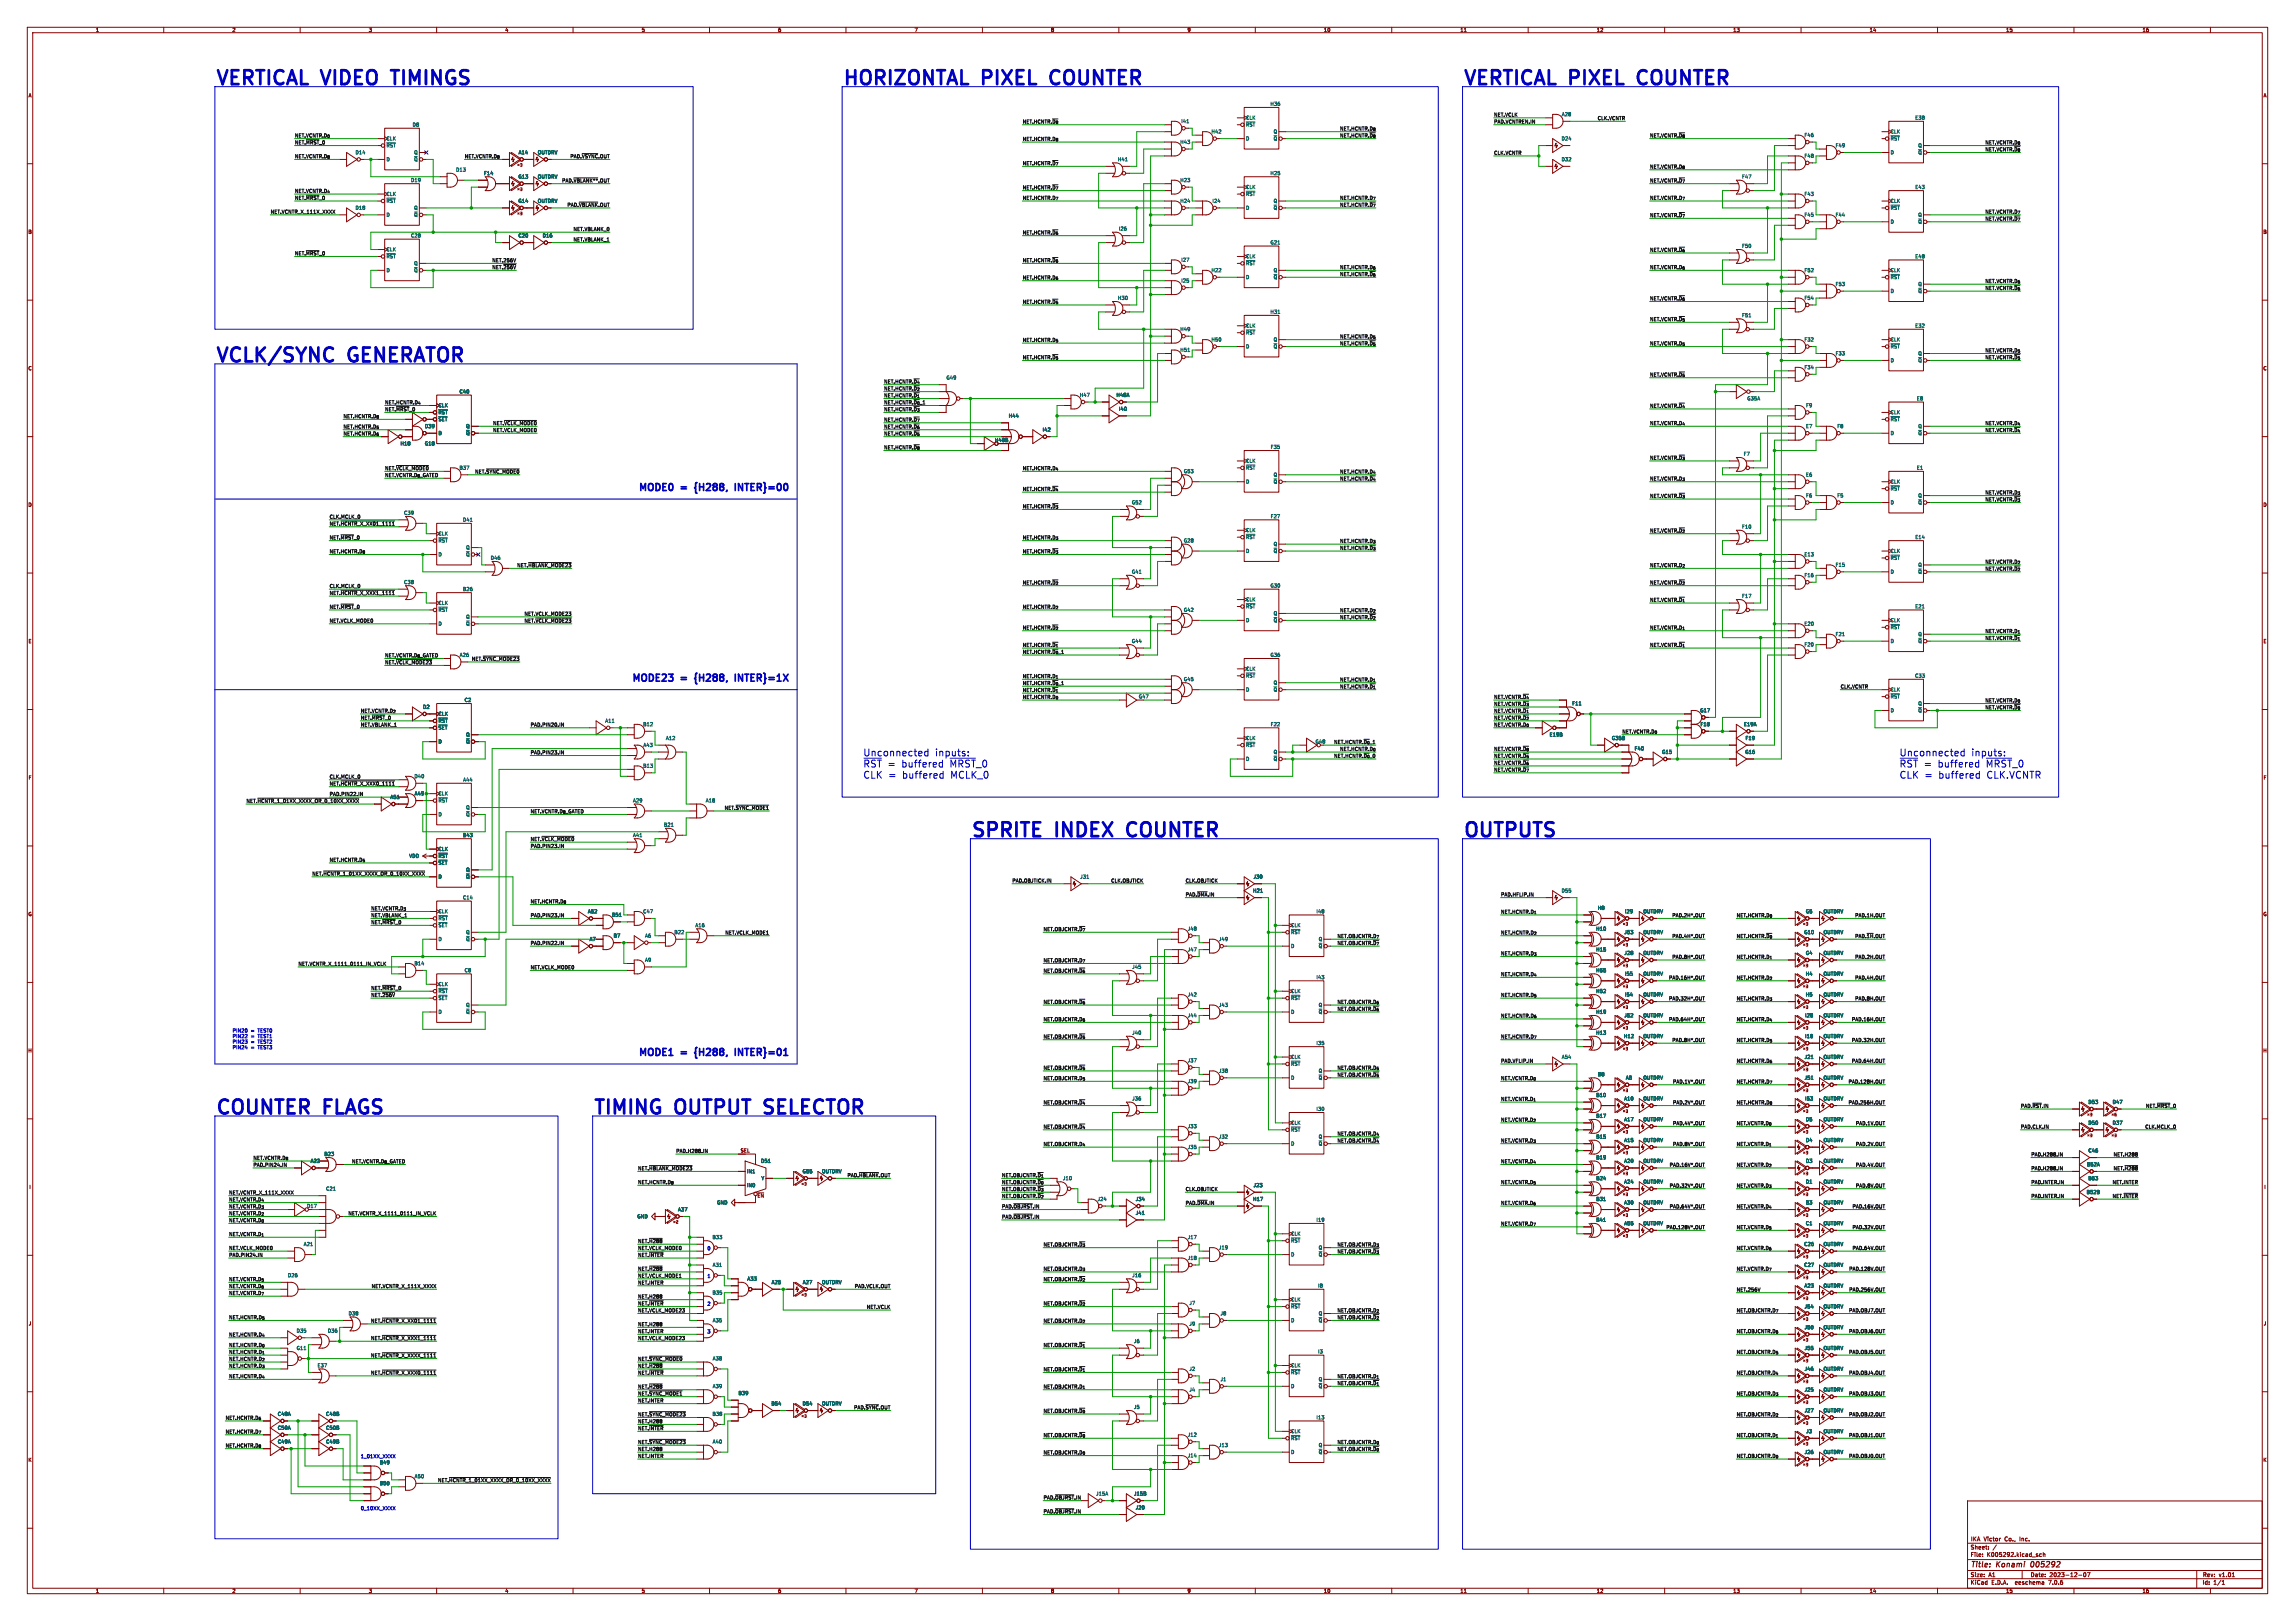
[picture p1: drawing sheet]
<svg xmlns="http://www.w3.org/2000/svg" width="841mm" height="594mm" viewBox="0 0 841 594" stroke-linecap="round" stroke-linejoin="round" font-family="sans-serif">
<defs><g id="words">
<g font-size="7.1" fill="#0000c2">
<text x="78.7" y="31.5">VERTICAL VIDEO</text>
<text x="146.2" y="31.5">TIMINGS</text>
<text x="308.6" y="31.5">HORIZONTAL</text>
<text x="360.5" y="31.5">PIXEL</text>
<text x="387.4" y="31.5">COUNTER</text>
<text x="535.9" y="31.5">VERTICAL PIXEL</text>
<text x="602.7" y="31.5">COUNTER</text>
<text x="78.7" y="133.1">VCLK/SYNC</text>
<text x="128.2" y="133.1">GENERATOR</text>
<text x="355.6" y="307.1">SPRITE</text>
<text x="387.4" y="307.1">INDEX</text>
<text x="415.5" y="307.1">COUNTER</text>
<text x="535.9" y="307.1">OUTPUTS</text>
<text x="78.7" y="408.7">COUNTER</text>
<text x="119.2" y="408.7">FLAGS</text>
<text x="217.2" y="408.7">TIMING</text>
<text x="248" y="408.7">OUTPUT</text>
<text x="282.7" y="408.7">SELECTOR</text>
</g>
<g font-size="3.5" fill="#0000c2">
<text x="233.3" y="180.1">MODE0</text>
<text x="249.4" y="180.1">=</text>
<text x="255.9" y="180.1">{H288,</text>
<text x="272" y="180.1">INTER}=00</text>
<text x="230.8" y="249.9">MODE23</text>
<text x="249.4" y="249.9">=</text>
<text x="255.9" y="249.9">{H288,</text>
<text x="272" y="249.9">INTER}=1X</text>
<text x="316.2" y="277.3">Unconnected</text>
<text x="316.2" y="281.4">~{RST} buffered</text>
<text x="325" y="281.4">=</text>
<text x="342.4" y="277.3">inputs:</text>
<text x="347.6" y="281.4">~{MRST}_0</text>
<text x="696" y="277.3">Unconnected</text>
<text x="696" y="281.4">~{RST} buffered</text>
<text x="704.7" y="281.4">=</text>
<text x="722.2" y="277.3">inputs:</text>
<text x="727.4" y="281.4">~{MRST}_0</text>
<text x="316.2" y="285.5">CLK =</text>
<text x="330.3" y="285.5">buffered</text>
<text x="347.9" y="285.5">MCLK_0</text>
<text x="696" y="285.5">CLK =</text>
<text x="710" y="285.5">buffered</text>
<text x="727.6" y="285.5">CLK.VCNTR</text>
<text x="233.3" y="387.1">MODE1</text>
<text x="249.4" y="387.1">=</text>
<text x="255.9" y="387.1">{H288,</text>
<text x="272" y="387.1">INTER}=01</text>
</g>
<g font-size="2.8" fill="#840000">
<text x="722" y="574.9">Title:</text>
<text x="731.7" y="574.9">Konami</text>
<text x="745" y="574.9">005292</text>
</g>
<g font-size="2.1" fill="#840000">
<text x="722" y="568">Sheet:</text>
<text x="722" y="565.2">IKA</text>
<text x="727.2" y="565.2">Victor</text>
<text x="735.4" y="565.2">Co.,</text>
<text x="741.4" y="565.2">Inc.</text>
<text x="722" y="570.7">File:</text>
<text x="728.1" y="570.7">K005292.kicad_sch</text>
<text x="722" y="580.9">KiCad</text>
<text x="722" y="578.1">Size:</text>
<text x="728.7" y="578.1">A1</text>
<text x="729.7" y="580.9">E.D.A.</text>
<text x="738.6" y="580.9">eeschema</text>
<text x="744" y="578.1">Date:</text>
<text x="751" y="580.9">7.0.6</text>
<text x="751" y="578.1">2023-12-07</text>
<text x="807" y="578.3">Rev:</text>
<text x="807" y="580.9">Id:</text>
<text x="811.1" y="580.9">1/1</text>
<text x="813.4" y="578.3">v1.01</text>
</g>
<g font-size="1.8" fill="#840000">
<text x="35" y="11.9">1</text>
<text x="85" y="11.9">2</text>
<text x="135" y="11.9">3</text>
<text x="185" y="11.9">4</text>
<text x="235" y="11.9">5</text>
<text x="285" y="11.9">6</text>
<text x="335" y="11.9">7</text>
<text x="385" y="11.9">8</text>
<text x="435" y="11.9">9</text>
<text x="485" y="11.9">10</text>
<text x="535" y="11.9">11</text>
<text x="585" y="11.9">12</text>
<text x="635" y="11.9">13</text>
<text x="685" y="11.9">14</text>
<text x="735" y="11.9">15</text>
<text x="785" y="11.9">16</text>
<text x="10.3" y="35.9">A</text>
<text x="829.3" y="35.9">A</text>
<text x="10.3" y="85.9">B</text>
<text x="829.2" y="85.9">B</text>
<text x="10.3" y="135.9">C</text>
<text x="829.2" y="135.9">C</text>
<text x="364.4" y="162.2">H48B</text>
<text x="10.3" y="185.9">D</text>
<text x="829.2" y="185.9">D</text>
<text x="10.3" y="235.9">E</text>
<text x="829.3" y="235.9">E</text>
<text x="10.3" y="285.9">F</text>
<text x="829.3" y="285.9">F</text>
<text x="10.3" y="335.9">G</text>
<text x="829.2" y="335.9">G</text>
<text x="10.2" y="385.9">H</text>
<text x="829.2" y="385.9">H</text>
<text x="271.2" y="422.5">SEL</text>
<text x="10.6" y="435.9">I</text>
<text x="829.6" y="435.9">I</text>
<text x="277.4" y="439">~{EN}</text>
<text x="10.4" y="485.9">J</text>
<text x="829.4" y="485.9">J</text>
<text x="10.3" y="535.9">K</text>
<text x="829.2" y="535.9">K</text>
<text x="35" y="583.9">1</text>
<text x="85" y="583.9">2</text>
<text x="135" y="583.9">3</text>
<text x="185" y="583.9">4</text>
<text x="235" y="583.9">5</text>
<text x="285" y="583.9">6</text>
<text x="335" y="583.9">7</text>
<text x="385" y="583.9">8</text>
<text x="435" y="583.9">9</text>
<text x="485" y="583.9">10</text>
<text x="535" y="583.9">11</text>
<text x="585" y="583.9">12</text>
<text x="635" y="583.9">13</text>
<text x="685" y="583.9">14</text>
<text x="735" y="583.9">15</text>
<text x="785" y="583.9">16</text>
</g>
<g font-size="1.8" fill="#006464">
<text x="465.4" y="39">H36</text>
<text x="151.1" y="46.6">D8</text>
<text x="432.7" y="45.3">I41</text>
<text x="456.4" y="44">CLK</text>
<text x="456.4" y="46.6">~{RST}</text>
<text x="572.2" y="42.8">A28</text>
<text x="701.7" y="44">E38</text>
<text x="141.5" y="51.7">CLK</text>
<text x="432.4" y="52.9">H43</text>
<text x="443.8" y="49.1">H42</text>
<text x="456.4" y="51.7">D</text>
<text x="466.6" y="49.1">Q</text>
<text x="466.6" y="51.7">~{Q}</text>
<text x="572.1" y="51.7">D24</text>
<text x="661.1" y="50.4">F46</text>
<text x="692.7" y="49.1">CLK</text>
<text x="692.7" y="51.7">~{RST}</text>
<text x="130.1" y="56.7">D14</text>
<text x="141.5" y="59.3">D</text>
<text x="141.5" y="54.2">~{RST}</text>
<text x="151.6" y="56.7">Q</text>
<text x="151.6" y="59.3">~{Q}</text>
<text x="189.9" y="56.7">A14</text>
<text x="196.9" y="56.7">OUTDRV</text>
<text x="409.5" y="59.3">H41</text>
<text x="572.1" y="59.3">D32</text>
<text x="661.1" y="58">F48</text>
<text x="672.5" y="54.2">F49</text>
<text x="692.7" y="56.7">D</text>
<text x="702.8" y="54.2">Q</text>
<text x="702.8" y="56.7">~{Q}</text>
<text x="167" y="63.1">D13</text>
<text x="177.2" y="64.4">F14</text>
<text x="189.8" y="65.6">G13</text>
<text x="196.9" y="65.6">OUTDRV</text>
<text x="465.4" y="64.4">H25</text>
<text x="638.2" y="65.6">F47</text>
<text x="141.5" y="72">CLK</text>
<text x="150.5" y="66.9">D19</text>
<text x="432.4" y="66.9">H23</text>
<text x="456.4" y="69.4">CLK</text>
<text x="456.4" y="72">~{RST}</text>
<text x="661.1" y="72">F43</text>
<text x="701.7" y="69.4">E43</text>
<text x="130.1" y="77.1">D18</text>
<text x="141.5" y="74.5">~{RST}</text>
<text x="151.6" y="77.1">Q</text>
<text x="189.8" y="74.5">G14</text>
<text x="196.9" y="74.5">OUTDRV</text>
<text x="432.4" y="74.5">H24</text>
<text x="444.2" y="74.5">I24</text>
<text x="456.4" y="77.1">D</text>
<text x="466.6" y="74.5">Q</text>
<text x="466.6" y="77.1">~{Q}</text>
<text x="692.7" y="74.5">CLK</text>
<text x="692.7" y="77.1">~{RST}</text>
<text x="141.5" y="79.6">D</text>
<text x="151.6" y="79.6">~{Q}</text>
<text x="661.1" y="79.6">F45</text>
<text x="672.5" y="79.6">F44</text>
<text x="692.7" y="82.1">D</text>
<text x="702.8" y="79.6">Q</text>
<text x="702.8" y="82.1">~{Q}</text>
<text x="150.5" y="87.2">C28</text>
<text x="189.8" y="87.2">C20</text>
<text x="198.7" y="87.2">D16</text>
<text x="409.9" y="84.7">I26</text>
<text x="465.4" y="89.8">G21</text>
<text x="141.5" y="92.3">CLK</text>
<text x="141.5" y="94.8">~{RST}</text>
<text x="456.4" y="94.8">CLK</text>
<text x="638.2" y="91">F50</text>
<text x="701.7" y="94.8">E48</text>
<text x="141.5" y="99.9">D</text>
<text x="151.6" y="97.4">Q</text>
<text x="151.6" y="99.9">~{Q}</text>
<text x="432.7" y="96.1">I27</text>
<text x="443.8" y="99.9">H22</text>
<text x="456.4" y="97.4">~{RST}</text>
<text x="466.6" y="99.9">Q</text>
<text x="661.1" y="99.9">F52</text>
<text x="692.7" y="99.9">CLK</text>
<text x="432.7" y="103.7">I25</text>
<text x="456.4" y="102.5">D</text>
<text x="466.6" y="102.5">~{Q}</text>
<text x="672.5" y="105">F53</text>
<text x="692.7" y="107.5">D</text>
<text x="692.7" y="102.5">~{RST}</text>
<text x="702.8" y="105">Q</text>
<text x="702.8" y="107.5">~{Q}</text>
<text x="409.5" y="110.1">H30</text>
<text x="661.1" y="110.1">F54</text>
<text x="465.4" y="115.2">H31</text>
<text x="638.2" y="116.4">F51</text>
<text x="432.4" y="121.5">H49</text>
<text x="443.8" y="125.3">H50</text>
<text x="456.4" y="120.2">CLK</text>
<text x="456.4" y="122.8">~{RST}</text>
<text x="466.6" y="125.3">Q</text>
<text x="661.1" y="125.3">F32</text>
<text x="692.7" y="125.3">CLK</text>
<text x="701.7" y="120.2">E32</text>
<text x="432.4" y="129.1">H51</text>
<text x="456.4" y="127.9">D</text>
<text x="466.6" y="127.9">~{Q}</text>
<text x="672.5" y="130.4">F33</text>
<text x="692.7" y="127.9">~{RST}</text>
<text x="702.8" y="130.4">Q</text>
<text x="661.1" y="135.5">F34</text>
<text x="692.7" y="132.9">D</text>
<text x="702.8" y="132.9">~{Q}</text>
<text x="346.7" y="139.3">G49</text>
<text x="160.5" y="149.5">CLK</text>
<text x="168.2" y="144.4">C40</text>
<text x="395.5" y="145.6">H47</text>
<text x="409" y="145.6">H48A</text>
<text x="640.1" y="146.9">G35A</text>
<text x="661.7" y="149.5">F9</text>
<text x="702.3" y="146.9">E8</text>
<text x="160.5" y="152">~{RST}</text>
<text x="160.5" y="154.5">~{SET}</text>
<text x="369.5" y="153.3">H44</text>
<text x="409.9" y="150.7">I40</text>
<text x="692.7" y="152">CLK</text>
<text x="692.7" y="154.5">~{RST}</text>
<text x="155.5" y="157.1">D39</text>
<text x="160.5" y="159.6">D</text>
<text x="170.7" y="157.1">Q</text>
<text x="170.7" y="159.6">~{Q}</text>
<text x="381.9" y="158.3">I42</text>
<text x="661.7" y="157.1">E7</text>
<text x="673.1" y="157.1">F8</text>
<text x="692.7" y="159.6">D</text>
<text x="702.8" y="157.1">Q</text>
<text x="702.8" y="159.6">~{Q}</text>
<text x="146.6" y="163.4">H18</text>
<text x="155.5" y="163.4">G18</text>
<text x="465.5" y="164.7">F35</text>
<text x="638.8" y="167.2">F7</text>
<text x="168.2" y="172.3">B37</text>
<text x="433.7" y="173.6">G53</text>
<text x="456.4" y="169.8">CLK</text>
<text x="456.4" y="172.3">~{RST}</text>
<text x="702.3" y="172.3">E1</text>
<text x="456.4" y="177.4">D</text>
<text x="466.6" y="174.9">Q</text>
<text x="466.6" y="177.4">~{Q}</text>
<text x="661.7" y="174.9">E6</text>
<text x="692.7" y="177.4">CLK</text>
<text x="692.7" y="179.9">~{RST}</text>
<text x="414.6" y="185">G52</text>
<text x="661.7" y="182.5">F6</text>
<text x="673.1" y="182.5">F5</text>
<text x="692.7" y="185">D</text>
<text x="702.8" y="182.5">Q</text>
<text x="702.8" y="185">~{Q}</text>
<text x="147.9" y="188.8">C39</text>
<text x="169.5" y="191.4">D41</text>
<text x="465.5" y="190.1">F27</text>
<text x="160.5" y="196.4">CLK</text>
<text x="456.4" y="195.2">CLK</text>
<text x="456.4" y="197.7">~{RST}</text>
<text x="638.2" y="193.9">F10</text>
<text x="701.7" y="197.7">E14</text>
<text x="160.5" y="199">~{RST}</text>
<text x="170.7" y="201.5">Q</text>
<text x="433.7" y="199">G28</text>
<text x="456.4" y="202.8">D</text>
<text x="466.6" y="200.3">Q</text>
<text x="466.6" y="202.8">~{Q}</text>
<text x="692.7" y="202.8">CLK</text>
<text x="160.5" y="204.1">D</text>
<text x="170.7" y="204.1">~{Q}</text>
<text x="179.7" y="205.3">D46</text>
<text x="661.1" y="204.1">E13</text>
<text x="672.5" y="207.9">F15</text>
<text x="692.7" y="205.3">~{RST}</text>
<text x="702.8" y="207.9">Q</text>
<text x="147.9" y="214.2">C38</text>
<text x="414.6" y="210.4">G41</text>
<text x="465.4" y="215.5">G30</text>
<text x="661.1" y="211.7">F16</text>
<text x="692.7" y="210.4">D</text>
<text x="702.8" y="210.4">~{Q}</text>
<text x="160.5" y="221.8">CLK</text>
<text x="169.5" y="216.8">B26</text>
<text x="456.4" y="220.6">CLK</text>
<text x="638.2" y="219.3">F17</text>
<text x="160.5" y="224.4">~{RST}</text>
<text x="170.7" y="226.9">Q</text>
<text x="433.7" y="224.4">G42</text>
<text x="456.4" y="223.1">~{RST}</text>
<text x="466.6" y="225.7">Q</text>
<text x="701.7" y="223.1">E21</text>
<text x="160.5" y="229.5">D</text>
<text x="170.7" y="229.5">~{Q}</text>
<text x="456.4" y="228.2">D</text>
<text x="466.6" y="228.2">~{Q}</text>
<text x="661.1" y="229.5">E20</text>
<text x="672.5" y="233.3">F21</text>
<text x="692.7" y="228.2">CLK</text>
<text x="692.7" y="230.7">~{RST}</text>
<text x="702.8" y="233.3">Q</text>
<text x="414.6" y="235.8">G44</text>
<text x="661.1" y="237.1">F20</text>
<text x="692.7" y="235.8">D</text>
<text x="702.8" y="235.8">~{Q}</text>
<text x="168.3" y="240.9">A26</text>
<text x="456.4" y="246">CLK</text>
<text x="465.4" y="240.9">G36</text>
<text x="433.7" y="249.8">G45</text>
<text x="456.4" y="248.5">~{RST}</text>
<text x="466.6" y="251.1">Q</text>
<text x="701.6" y="248.5">C33</text>
<text x="170.1" y="257.4">C2</text>
<text x="417.2" y="256.1">G47</text>
<text x="456.4" y="253.6">D</text>
<text x="466.6" y="253.6">~{Q}</text>
<text x="692.7" y="253.6">CLK</text>
<text x="692.7" y="256.1">~{RST}</text>
<text x="154.9" y="259.9">D2</text>
<text x="160.5" y="262.5">CLK</text>
<text x="576" y="258.7">F11</text>
<text x="622.9" y="261.2">G17</text>
<text x="692.7" y="261.2">D</text>
<text x="702.8" y="258.7">Q</text>
<text x="702.8" y="261.2">~{Q}</text>
<text x="160.5" y="265">~{RST}</text>
<text x="160.5" y="267.6">~{SET}</text>
<text x="221.7" y="265">A11</text>
<text x="235.5" y="266.3">B12</text>
<text x="465.5" y="266.3">F22</text>
<text x="623" y="266.3">F18</text>
<text x="638.9" y="266.3">E19A</text>
<text x="160.5" y="272.6">D</text>
<text x="170.7" y="270.1">Q</text>
<text x="170.7" y="272.6">~{Q}</text>
<text x="235.6" y="273.9">A43</text>
<text x="243.9" y="271.4">A12</text>
<text x="456.4" y="271.4">CLK</text>
<text x="456.4" y="273.9">~{RST}</text>
<text x="481.9" y="272.6">G48</text>
<text x="567.7" y="270.1">E19B</text>
<text x="590.5" y="271.4">G35B</text>
<text x="598.9" y="275.2">F40</text>
<text x="639.5" y="271.4">F19</text>
<text x="235.5" y="281.5">B13</text>
<text x="456.4" y="279">D</text>
<text x="466.6" y="276.5">Q</text>
<text x="466.6" y="279">~{Q}</text>
<text x="608.9" y="276.5">G15</text>
<text x="639.4" y="276.5">G16</text>
<text x="151.7" y="285.3">D40</text>
<text x="169.6" y="286.6">A44</text>
<text x="142.9" y="293">A51</text>
<text x="151.8" y="291.7">A49</text>
<text x="160.5" y="291.7">CLK</text>
<text x="160.5" y="299.3">D</text>
<text x="160.5" y="294.2">~{RST}</text>
<text x="170.7" y="296.8">Q</text>
<text x="170.7" y="299.3">~{Q}</text>
<text x="231.8" y="294.2">A29</text>
<text x="258.5" y="294.2">A18</text>
<text x="243.2" y="303.1">B21</text>
<text x="169.5" y="306.9">B43</text>
<text x="231.8" y="306.9">A41</text>
<text x="149.8" y="314.6">VDD</text>
<text x="160.5" y="312">CLK</text>
<text x="160.5" y="314.6">~{RST}</text>
<text x="160.5" y="317.1">~{SET}</text>
<text x="160.5" y="322.2">D</text>
<text x="170.7" y="319.6">Q</text>
<text x="170.7" y="322.2">~{Q}</text>
<text x="395.7" y="322.2">J31</text>
<text x="459.2" y="322.2">J30</text>
<text x="169.5" y="329.8">C14</text>
<text x="459" y="327.3">H21</text>
<text x="572.1" y="327.3">D55</text>
<text x="160.5" y="334.9">CLK</text>
<text x="215.3" y="334.9">A52</text>
<text x="235.5" y="334.9">C47</text>
<text x="482.3" y="334.9">I48</text>
<text x="585.4" y="333.6">H8</text>
<text x="595.3" y="334.9">I29</text>
<text x="602.1" y="334.9">OUTDRV</text>
<text x="661.6" y="334.9">G5</text>
<text x="668.1" y="334.9">OUTDRV</text>
<text x="160.5" y="337.4">~{RST}</text>
<text x="160.5" y="340">~{SET}</text>
<text x="224.1" y="336.1">B51</text>
<text x="254.7" y="340">A16</text>
<text x="435.1" y="341.2">J48</text>
<text x="472.9" y="340">CLK</text>
<text x="584.8" y="341.2">H10</text>
<text x="160.5" y="345">D</text>
<text x="170.7" y="342.5">Q</text>
<text x="170.7" y="345">~{Q}</text>
<text x="215.9" y="345">A7</text>
<text x="224.7" y="343.8">B7</text>
<text x="236.2" y="343.8">A6</text>
<text x="247" y="342.5">B22</text>
<text x="446.5" y="345">J49</text>
<text x="472.9" y="347.6">D</text>
<text x="472.9" y="342.5">~{RST}</text>
<text x="483.1" y="345">Q</text>
<text x="483.1" y="347.6">~{Q}</text>
<text x="595.1" y="342.5">J53</text>
<text x="602.1" y="342.5">OUTDRV</text>
<text x="661" y="342.5">G10</text>
<text x="668.1" y="342.5">OUTDRV</text>
<text x="151.7" y="353.9">B14</text>
<text x="236.2" y="352.7">A9</text>
<text x="435.1" y="348.8">J47</text>
<text x="584.8" y="348.8">H15</text>
<text x="595.1" y="350.1">J28</text>
<text x="602.1" y="350.1">OUTDRV</text>
<text x="661.6" y="350.1">G4</text>
<text x="668.1" y="350.1">OUTDRV</text>
<text x="170.1" y="356.5">C8</text>
<text x="414.8" y="355.2">J45</text>
<text x="482.3" y="359">I43</text>
<text x="584.8" y="356.5">H55</text>
<text x="595.3" y="357.7">I55</text>
<text x="602.1" y="357.7">OUTDRV</text>
<text x="661.6" y="357.7">H4</text>
<text x="668.1" y="357.7">OUTDRV</text>
<text x="160.5" y="361.5">CLK</text>
<text x="160.5" y="364.1">~{RST}</text>
<text x="435.1" y="365.4">J42</text>
<text x="472.9" y="364.1">CLK</text>
<text x="584.8" y="364.1">H52</text>
<text x="595.3" y="365.4">I54</text>
<text x="602.1" y="365.4">OUTDRV</text>
<text x="661.6" y="365.4">H5</text>
<text x="668.1" y="365.4">OUTDRV</text>
<text x="160.5" y="371.7">D</text>
<text x="160.5" y="366.6">~{SET}</text>
<text x="170.7" y="369.2">Q</text>
<text x="170.7" y="371.7">~{Q}</text>
<text x="446.5" y="369.2">J43</text>
<text x="472.9" y="371.7">D</text>
<text x="472.9" y="366.6">~{RST}</text>
<text x="483.1" y="369.2">Q</text>
<text x="483.1" y="371.7">~{Q}</text>
<text x="584.8" y="371.7">H19</text>
<text x="435.1" y="373">J44</text>
<text x="595.1" y="373">J52</text>
<text x="602.1" y="373">OUTDRV</text>
<text x="661.3" y="373">I28</text>
<text x="668.1" y="373">OUTDRV</text>
<text x="414.8" y="379.3">J40</text>
<text x="482.3" y="383.1">I35</text>
<text x="584.8" y="379.3">H13</text>
<text x="594.9" y="380.6">H12</text>
<text x="602.1" y="380.6">OUTDRV</text>
<text x="661.3" y="380.6">I18</text>
<text x="668.1" y="380.6">OUTDRV</text>
<text x="435.1" y="389.5">J37</text>
<text x="472.9" y="388.2">CLK</text>
<text x="572.2" y="388.2">A54</text>
<text x="661.1" y="388.2">J21</text>
<text x="668.1" y="388.2">OUTDRV</text>
<text x="446.5" y="393.3">J38</text>
<text x="472.9" y="395.8">D</text>
<text x="472.9" y="390.8">~{RST}</text>
<text x="483.1" y="393.3">Q</text>
<text x="483.1" y="395.8">~{Q}</text>
<text x="585.4" y="394.6">B8</text>
<text x="595.7" y="395.8">A8</text>
<text x="602.1" y="395.8">OUTDRV</text>
<text x="661.1" y="395.8">J51</text>
<text x="668.1" y="395.8">OUTDRV</text>
<text x="435.1" y="397.1">J39</text>
<text x="414.8" y="403.5">J36</text>
<text x="482.3" y="407.3">I30</text>
<text x="584.8" y="402.2">B10</text>
<text x="595" y="403.5">A10</text>
<text x="602.1" y="403.5">OUTDRV</text>
<text x="661.3" y="403.5">I53</text>
<text x="668.1" y="403.5">OUTDRV</text>
<text x="765.1" y="404.7">D53</text>
<text x="774" y="404.7">D47</text>
<text x="435.1" y="413.6">J33</text>
<text x="472.9" y="412.3">CLK</text>
<text x="584.8" y="409.8">B17</text>
<text x="595" y="411.1">A17</text>
<text x="602.1" y="411.1">OUTDRV</text>
<text x="661.6" y="411.1">D5</text>
<text x="668.1" y="411.1">OUTDRV</text>
<text x="765.1" y="412.3">D50</text>
<text x="774" y="412.3">D37</text>
<text x="446.5" y="417.4">J32</text>
<text x="472.9" y="420">D</text>
<text x="472.9" y="414.9">~{RST}</text>
<text x="483.1" y="417.4">Q</text>
<text x="483.1" y="420">~{Q}</text>
<text x="584.8" y="417.4">B15</text>
<text x="595" y="418.7">A15</text>
<text x="602.1" y="418.7">OUTDRV</text>
<text x="661.6" y="418.7">D4</text>
<text x="668.1" y="418.7">OUTDRV</text>
<text x="118.7" y="423.8">B23</text>
<text x="435.1" y="421.2">J35</text>
<text x="584.8" y="425">B19</text>
<text x="765.1" y="422.5">C46</text>
<text x="113.7" y="426.3">A22</text>
<text x="273.6" y="430.1">IN1</text>
<text x="278.7" y="426.3">D51</text>
<text x="294" y="430.1">G55</text>
<text x="301.1" y="430.1">OUTDRV</text>
<text x="595" y="426.3">A20</text>
<text x="602.1" y="426.3">OUTDRV</text>
<text x="661.6" y="426.3">D3</text>
<text x="668.1" y="426.3">OUTDRV</text>
<text x="764.6" y="427.6">B52A</text>
<text x="119.3" y="436.5">C21</text>
<text x="273.6" y="435.2">IN0</text>
<text x="278.9" y="432.7">Y</text>
<text x="389.4" y="432.7">J10</text>
<text x="459.2" y="435.2">J23</text>
<text x="584.8" y="432.7">B24</text>
<text x="595" y="433.9">A24</text>
<text x="602.1" y="433.9">OUTDRV</text>
<text x="661.6" y="433.9">D1</text>
<text x="668.1" y="433.9">OUTDRV</text>
<text x="764.5" y="437.7">B52B</text>
<text x="765.1" y="432.7">B53</text>
<text x="112.4" y="442.8">D17</text>
<text x="262.6" y="441.6">GND</text>
<text x="402.1" y="440.3">J24</text>
<text x="416" y="440.3">J34</text>
<text x="459" y="440.3">H17</text>
<text x="584.8" y="440.3">B31</text>
<text x="595" y="441.6">A30</text>
<text x="602.1" y="441.6">OUTDRV</text>
<text x="661.6" y="441.6">B3</text>
<text x="668.1" y="441.6">OUTDRV</text>
<text x="233.4" y="446.6">GND</text>
<text x="248.3" y="444.1">A37</text>
<text x="416" y="445.4">J41</text>
<text x="482.3" y="447.9">I19</text>
<text x="584.8" y="447.9">B41</text>
<text x="595" y="449.2">A55</text>
<text x="602.1" y="449.2">OUTDRV</text>
<text x="661.6" y="449.2">C1</text>
<text x="668.1" y="449.2">OUTDRV</text>
<text x="260.9" y="454.3">B33</text>
<text x="435.1" y="454.3">J17</text>
<text x="472.9" y="453">CLK</text>
<text x="472.9" y="455.5">~{RST}</text>
<text x="111.2" y="456.8">A21</text>
<text x="435.1" y="461.9">J18</text>
<text x="446.5" y="458.1">J19</text>
<text x="472.9" y="460.6">D</text>
<text x="483.1" y="458.1">Q</text>
<text x="483.1" y="460.6">~{Q}</text>
<text x="661" y="456.8">C26</text>
<text x="668.1" y="456.8">OUTDRV</text>
<text x="261" y="464.4">A31</text>
<text x="661" y="464.4">C27</text>
<text x="668.1" y="464.4">OUTDRV</text>
<text x="105.4" y="468.2">D26</text>
<text x="273.7" y="469.5">A33</text>
<text x="282.6" y="470.8">A25</text>
<text x="294.1" y="470.8">A27</text>
<text x="301.1" y="470.8">OUTDRV</text>
<text x="414.8" y="468.2">J16</text>
<text x="482.9" y="472">I8</text>
<text x="661.1" y="472">A23</text>
<text x="668.1" y="472">OUTDRV</text>
<text x="260.9" y="474.6">B35</text>
<text x="435.7" y="478.4">J7</text>
<text x="472.9" y="477.1">CLK</text>
<text x="472.9" y="479.7">~{RST}</text>
<text x="661.1" y="479.7">J54</text>
<text x="668.1" y="479.7">OUTDRV</text>
<text x="127.6" y="482.2">D38</text>
<text x="261" y="484.7">A35</text>
<text x="447.1" y="482.2">J8</text>
<text x="472.9" y="484.7">D</text>
<text x="483.1" y="482.2">Q</text>
<text x="483.1" y="484.7">~{Q}</text>
<text x="108.5" y="488.5">D35</text>
<text x="120" y="488.5">D36</text>
<text x="435.7" y="486">J9</text>
<text x="661.1" y="487.3">J50</text>
<text x="668.1" y="487.3">OUTDRV</text>
<text x="108.5" y="494.9">G11</text>
<text x="415.4" y="492.4">J6</text>
<text x="482.9" y="496.2">I3</text>
<text x="661.1" y="494.9">J55</text>
<text x="668.1" y="494.9">OUTDRV</text>
<text x="116.2" y="501.2">E37</text>
<text x="261" y="498.7">A38</text>
<text x="435.7" y="502.5">J2</text>
<text x="472.9" y="501.2">CLK</text>
<text x="472.9" y="503.8">~{RST}</text>
<text x="661.1" y="502.5">J46</text>
<text x="668.1" y="502.5">OUTDRV</text>
<text x="261" y="508.9">A39</text>
<text x="447.1" y="506.3">J1</text>
<text x="472.9" y="508.9">D</text>
<text x="483.1" y="506.3">Q</text>
<text x="483.1" y="508.9">~{Q}</text>
<text x="270.5" y="511.4">B39</text>
<text x="282.5" y="515.2">B54</text>
<text x="294" y="515.2">D54</text>
<text x="301.1" y="515.2">OUTDRV</text>
<text x="435.7" y="510.1">J4</text>
<text x="661.1" y="510.1">J25</text>
<text x="668.1" y="510.1">OUTDRV</text>
<text x="101.6" y="519">C48A</text>
<text x="119.3" y="519">C48B</text>
<text x="260.9" y="519">B38</text>
<text x="415.4" y="516.5">J5</text>
<text x="482.3" y="520.3">I13</text>
<text x="661.1" y="517.8">J27</text>
<text x="668.1" y="517.8">OUTDRV</text>
<text x="101.6" y="524.1">C50A</text>
<text x="119.3" y="524.1">C50B</text>
<text x="435.1" y="526.6">J12</text>
<text x="472.9" y="525.4">CLK</text>
<text x="472.9" y="527.9">~{RST}</text>
<text x="661.7" y="525.4">J3</text>
<text x="668.1" y="525.4">OUTDRV</text>
<text x="101.6" y="529.2">C49A</text>
<text x="119.3" y="529.2">C49B</text>
<text x="261" y="529.2">A40</text>
<text x="446.5" y="530.5">J13</text>
<text x="472.9" y="533">D</text>
<text x="483.1" y="530.5">Q</text>
<text x="483.1" y="533">~{Q}</text>
<text x="661.1" y="533">J26</text>
<text x="668.1" y="533">OUTDRV</text>
<text x="139" y="536.8">B49</text>
<text x="435.1" y="534.3">J14</text>
<text x="139" y="544.4">B50</text>
<text x="151.8" y="541.9">A50</text>
<text x="401.5" y="548.2">J15A</text>
<text x="415.4" y="548.2">J15B</text>
<text x="416" y="553.3">J20</text>
</g>
<g font-size="1.8" fill="#0f0f0f">
<text x="374.6" y="45.4">NET.HCNTR.~{D_{8}}</text>
<text x="490.9" y="47.9">NET.HCNTR.D_{8}</text>
<text x="547.4" y="42.8">NET.VCLK</text>
<text x="547.4" y="45.4">PAD.VCNTREN.IN</text>
<text x="585.3" y="44.1">CLK.VCNTR</text>
<text x="107.9" y="53">NET.~{MRST}_0</text>
<text x="107.9" y="50.4">NET.VCNTR.D_{0}</text>
<text x="374.6" y="51.7">NET.HCNTR.D_{8}</text>
<text x="490.9" y="50.4">NET.HCNTR.~{D_{8}}</text>
<text x="604.5" y="50.4">NET.VCNTR.~{D_{8}}</text>
<text x="727.3" y="53">NET.VCNTR.D_{8}</text>
<text x="107.9" y="58.1">NET.VCNTR.D_{8}</text>
<text x="170.2" y="58.1">NET.VCNTR.D_{8}</text>
<text x="208.9" y="58.1">PAD.~{VSYNC}.OUT</text>
<text x="547.4" y="56.8">CLK.VCNTR</text>
<text x="727.3" y="55.5">NET.VCNTR.~{D_{8}}</text>
<text x="374.6" y="60.6">NET.HCNTR.~{D_{7}}</text>
<text x="604.5" y="61.9">NET.VCNTR.D_{8}</text>
<text x="107.9" y="70.8">NET.VCNTR.D_{4}</text>
<text x="205.8" y="67">PAD.~{VBLANK**}.OUT</text>
<text x="374.6" y="69.5">NET.HCNTR.~{D_{7}}</text>
<text x="604.5" y="67">NET.VCNTR.~{D_{7}}</text>
<text x="107.9" y="73.3">NET.~{MRST}_0</text>
<text x="207.8" y="75.8">PAD.~{VBLANK}.OUT</text>
<text x="374.6" y="73.3">NET.HCNTR.D_{7}</text>
<text x="490.9" y="75.8">NET.HCNTR.~{D_{7}}</text>
<text x="490.9" y="73.3">NET.HCNTR.D_{7}</text>
<text x="604.5" y="73.3">NET.VCNTR.D_{7}</text>
<text x="99.1" y="78.4">NET.VCNTR_X_111X_XXXX</text>
<text x="604.5" y="79.7">NET.VCNTR.~{D_{7}}</text>
<text x="727.3" y="78.4">NET.VCNTR.D_{7}</text>
<text x="727.3" y="80.9">NET.VCNTR.~{D_{7}}</text>
<text x="210" y="88.5">NET.VBLANK_1</text>
<text x="210" y="84.7">NET.VBLANK_0</text>
<text x="374.6" y="86">NET.HCNTR.~{D_{6}}</text>
<text x="107.9" y="93.6">NET.~{MRST}_0</text>
<text x="604.5" y="92.4">NET.VCNTR.~{D_{6}}</text>
<text x="180.3" y="96.2">NET.256V</text>
<text x="180.3" y="98.7">NET.~{256V}</text>
<text x="374.6" y="96.2">NET.HCNTR.~{D_{6}}</text>
<text x="490.9" y="101.2">NET.HCNTR.~{D_{6}}</text>
<text x="490.9" y="98.7">NET.HCNTR.D_{6}</text>
<text x="604.5" y="98.7">NET.VCNTR.D_{6}</text>
<text x="374.6" y="102.5">NET.HCNTR.D_{6}</text>
<text x="727.3" y="106.3">NET.VCNTR.~{D_{6}}</text>
<text x="727.3" y="103.8">NET.VCNTR.D_{6}</text>
<text x="374.6" y="111.4">NET.HCNTR.~{D_{5}}</text>
<text x="604.5" y="110.1">NET.VCNTR.~{D_{6}}</text>
<text x="604.5" y="117.8">NET.VCNTR.~{D_{5}}</text>
<text x="374.6" y="125.4">NET.HCNTR.D_{5}</text>
<text x="490.9" y="124.1">NET.HCNTR.D_{5}</text>
<text x="374.6" y="131.7">NET.HCNTR.~{D_{5}}</text>
<text x="490.9" y="126.6">NET.HCNTR.~{D_{5}}</text>
<text x="604.5" y="126.6">NET.VCNTR.D_{5}</text>
<text x="727.3" y="129.2">NET.VCNTR.D_{5}</text>
<text x="727.3" y="131.7">NET.VCNTR.~{D_{5}}</text>
<text x="323.8" y="140.6">NET.HCNTR.~{D_{4}}</text>
<text x="323.8" y="143.2">NET.HCNTR.~{D_{2}}</text>
<text x="604.5" y="138.1">NET.VCNTR.~{D_{5}}</text>
<text x="141" y="148.2">NET.HCNTR.D_{4}</text>
<text x="323.8" y="148.2">NET.HCNTR.~{D_{0}}_1</text>
<text x="323.8" y="145.7">NET.HCNTR.~{D_{1}}</text>
<text x="604.5" y="149.5">NET.VCNTR.~{D_{4}}</text>
<text x="125.7" y="153.3">NET.HCNTR.D_{8}</text>
<text x="141" y="150.8">NET.~{MRST}_0</text>
<text x="180.6" y="155.9">NET.~{VCLK_MODE0}</text>
<text x="323.8" y="150.8">NET.HCNTR.~{D_{3}}</text>
<text x="323.8" y="154.6">NET.HCNTR.~{D_{7}}</text>
<text x="604.5" y="155.9">NET.VCNTR.D_{4}</text>
<text x="727.3" y="155.9">NET.VCNTR.D_{4}</text>
<text x="125.7" y="157.1">NET.HCNTR.D_{5}</text>
<text x="125.7" y="159.7">NET.HCNTR.D_{6}</text>
<text x="180.6" y="158.4">NET.VCLK_MODE0</text>
<text x="323.8" y="159.7">NET.HCNTR.~{D_{5}}</text>
<text x="323.8" y="157.1">NET.HCNTR.~{D_{6}}</text>
<text x="727.3" y="158.4">NET.VCNTR.~{D_{4}}</text>
<text x="323.8" y="164.7">NET.HCNTR.~{D_{8}}</text>
<text x="141" y="172.4">NET.~{VCLK_MODE0}</text>
<text x="174" y="173.6">NET.~{SYNC_MODE0}</text>
<text x="374.6" y="172.4">NET.HCNTR.D_{4}</text>
<text x="490.9" y="173.6">NET.HCNTR.D_{4}</text>
<text x="604.5" y="168.6">NET.VCNTR.~{D_{3}}</text>
<text x="141" y="174.9">NET.VCNTR.D_{8}_GATED</text>
<text x="374.6" y="180">NET.HCNTR.~{D_{4}}</text>
<text x="490.9" y="176.2">NET.HCNTR.~{D_{4}}</text>
<text x="604.5" y="176.2">NET.VCNTR.D_{3}</text>
<text x="604.5" y="182.5">NET.VCNTR.~{D_{3}}</text>
<text x="727.3" y="181.3">NET.VCNTR.D_{3}</text>
<text x="727.3" y="183.8">NET.VCNTR.~{D_{3}}</text>
<text x="120.6" y="190.1">CLK.MCLK_0</text>
<text x="374.6" y="186.3">NET.HCNTR.~{D_{3}}</text>
<text x="120.6" y="197.8">NET.~{MRST}_0</text>
<text x="120.6" y="192.7">NET.~{HCNTR_X_XX01_1111}</text>
<text x="374.6" y="197.8">NET.HCNTR.D_{3}</text>
<text x="604.5" y="195.2">NET.VCNTR.~{D_{2}}</text>
<text x="120.6" y="202.8">NET.HCNTR.D_{8}</text>
<text x="374.6" y="202.8">NET.HCNTR.~{D_{3}}</text>
<text x="490.9" y="199">NET.HCNTR.D_{3}</text>
<text x="490.9" y="201.6">NET.HCNTR.~{D_{3}}</text>
<text x="189.4" y="207.9">NET.~{HBLANK_MODE23}</text>
<text x="604.5" y="207.9">NET.VCNTR.D_{2}</text>
<text x="727.3" y="209.2">NET.VCNTR.~{D_{2}}</text>
<text x="727.3" y="206.7">NET.VCNTR.D_{2}</text>
<text x="120.6" y="215.5">CLK.MCLK_0</text>
<text x="374.6" y="214.3">NET.HCNTR.~{D_{2}}</text>
<text x="604.5" y="214.3">NET.VCNTR.~{D_{2}}</text>
<text x="120.6" y="218.1">NET.~{HCNTR_X_XXX1_1111}</text>
<text x="604.5" y="220.6">NET.VCNTR.~{D_{1}}</text>
<text x="120.6" y="223.2">NET.~{MRST}_0</text>
<text x="192.1" y="225.7">NET.VCLK_MODE23</text>
<text x="374.6" y="223.2">NET.HCNTR.D_{2}</text>
<text x="490.9" y="227">NET.HCNTR.~{D_{2}}</text>
<text x="490.9" y="224.4">NET.HCNTR.D_{2}</text>
<text x="120.6" y="228.2">NET.VCLK_MODE0</text>
<text x="192.1" y="228.2">NET.~{VCLK_MODE23}</text>
<text x="374.6" y="230.8">NET.HCNTR.~{D_{2}}</text>
<text x="604.5" y="230.8">NET.VCNTR.D_{1}</text>
<text x="727.3" y="232.1">NET.VCNTR.D_{1}</text>
<text x="374.6" y="237.1">NET.HCNTR.~{D_{1}}</text>
<text x="374.6" y="239.7">NET.HCNTR.~{D_{0}}_1</text>
<text x="604.5" y="237.1">NET.VCNTR.~{D_{1}}</text>
<text x="727.3" y="234.6">NET.VCNTR.~{D_{1}}</text>
<text x="141" y="240.9">NET.VCNTR.D_{8}_GATED</text>
<text x="141" y="243.5">NET.~{VCLK_MODE23}</text>
<text x="172.8" y="242.2">NET.~{SYNC_MODE23}</text>
<text x="374.6" y="248.6">NET.HCNTR.D_{1}</text>
<text x="374.6" y="251.1">NET.HCNTR.~{D_{0}}_1</text>
<text x="490.9" y="249.8">NET.HCNTR.D_{1}</text>
<text x="374.6" y="253.6">NET.HCNTR.~{D_{1}}</text>
<text x="374.6" y="256.2">NET.HCNTR.D_{0}</text>
<text x="490.9" y="252.4">NET.HCNTR.~{D_{1}}</text>
<text x="547.4" y="256.2">NET.VCNTR.~{D_{4}}</text>
<text x="674.4" y="252.4">CLK.VCNTR</text>
<text x="727.3" y="257.5">NET.VCNTR.D_{0}</text>
<text x="132.1" y="263.8">NET.~{MRST}_0</text>
<text x="132.1" y="261.3">NET.VCNTR.D_{2}</text>
<text x="547.4" y="263.8">NET.VCNTR.~{D_{2}}</text>
<text x="547.4" y="261.3">NET.VCNTR.~{D_{1}}</text>
<text x="547.4" y="258.7">NET.VCNTR.~{D_{3}}</text>
<text x="727.3" y="260">NET.VCNTR.~{D_{0}}</text>
<text x="132.1" y="266.3">NET.VBLANK_1</text>
<text x="194.3" y="266.3">PAD.PIN20.IN</text>
<text x="547.4" y="266.3">NET.VCNTR.D_{0}</text>
<text x="594.4" y="268.9">NET.VCNTR.D_{0}</text>
<text x="488.7" y="272.7">NET.HCNTR.~{D_{0}}_1</text>
<text x="490.9" y="275.2">NET.HCNTR.D_{0}</text>
<text x="547.4" y="275.2">NET.VCNTR.~{D_{8}}</text>
<text x="194.3" y="276.5">PAD.PIN23.IN</text>
<text x="488.7" y="277.8">NET.HCNTR.~{D_{0}}_0</text>
<text x="547.4" y="280.3">NET.VCNTR.~{D_{6}}</text>
<text x="547.4" y="277.8">NET.VCNTR.~{D_{5}}</text>
<text x="120.6" y="287.9">NET.~{HCNTR_X_XXX0_1111}</text>
<text x="120.6" y="285.4">CLK.MCLK_0</text>
<text x="547.4" y="282.9">NET.VCNTR.~{D_{7}}</text>
<text x="120.6" y="291.7">PAD.PIN22.IN</text>
<text x="90.2" y="294.3">NET.~{HCNTR_1_01XX_XXXX_OR_0_10XX_XXXX}</text>
<text x="194.3" y="298.1">NET.VCNTR.D_{8}_GATED</text>
<text x="265.4" y="296.8">NET.~{SYNC_MODE1}</text>
<text x="194.3" y="308.3">NET.~{VCLK_MODE0}</text>
<text x="194.3" y="310.8">PAD.PIN23.IN</text>
<text x="120.6" y="315.9">NET.HCNTR.D_{5}</text>
<text x="114.3" y="321">NET.~{HCNTR_1_01XX_XXXX_OR_0_10XX_XXXX}</text>
<text x="370.8" y="323.5">PAD.OBJTICK.IN</text>
<text x="407" y="323.5">CLK.OBJTICK</text>
<text x="434.3" y="323.5">CLK.OBJTICK</text>
<text x="434.3" y="328.6">PAD.~{DMA}.IN</text>
<text x="549.9" y="328.6">PAD.HFLIP.IN</text>
<text x="135.9" y="333.7">NET.VCNTR.D_{3}</text>
<text x="194.3" y="331.1">NET.HCNTR.D_{8}</text>
<text x="549.9" y="334.9">NET.HCNTR.D_{1}</text>
<text x="135.9" y="338.7">NET.~{MRST}_0</text>
<text x="135.9" y="336.2">NET.VBLANK_1</text>
<text x="194.3" y="336.2">PAD.PIN23.IN</text>
<text x="382.3" y="341.3">NET.OBJCNTR.~{D_{7}}</text>
<text x="612.7" y="336.2">PAD.2H*.OUT</text>
<text x="636.3" y="336.2">NET.HCNTR.D_{0}</text>
<text x="679.7" y="336.2">PAD.1H.OUT</text>
<text x="194.3" y="346.4">PAD.PIN22.IN</text>
<text x="265.7" y="342.6">NET.VCLK_MODE1</text>
<text x="489.9" y="346.4">NET.OBJCNTR.~{D_{7}}</text>
<text x="489.9" y="343.8">NET.OBJCNTR.D_{7}</text>
<text x="549.9" y="342.6">NET.HCNTR.D_{2}</text>
<text x="612.7" y="343.8">PAD.4H*.OUT</text>
<text x="636.3" y="343.8">NET.HCNTR.~{D_{0}}</text>
<text x="679.7" y="343.8">PAD.~{1H}.OUT</text>
<text x="109.2" y="354">NET.VCNTR_X_1111_0111_IN_VCLK</text>
<text x="382.3" y="352.7">NET.OBJCNTR.D_{7}</text>
<text x="549.9" y="350.2">NET.HCNTR.D_{3}</text>
<text x="612.7" y="351.4">PAD.8H*.OUT</text>
<text x="636.3" y="351.4">NET.HCNTR.D_{1}</text>
<text x="679.7" y="351.4">PAD.2H.OUT</text>
<text x="194.3" y="355.3">NET.VCLK_MODE0</text>
<text x="382.3" y="356.5">NET.OBJCNTR.~{D_{6}}</text>
<text x="549.9" y="357.8">NET.HCNTR.D_{4}</text>
<text x="611.5" y="359.1">PAD.16H*.OUT</text>
<text x="636.3" y="359.1">NET.HCNTR.D_{2}</text>
<text x="679.7" y="359.1">PAD.4H.OUT</text>
<text x="135.9" y="362.9">NET.~{MRST}_0</text>
<text x="135.9" y="365.4">NET.~{256V}</text>
<text x="549.9" y="365.4">NET.HCNTR.D_{5}</text>
<text x="382.3" y="368">NET.OBJCNTR.~{D_{6}}</text>
<text x="489.9" y="368">NET.OBJCNTR.D_{6}</text>
<text x="489.9" y="370.5">NET.OBJCNTR.~{D_{6}}</text>
<text x="611.5" y="366.7">PAD.32H*.OUT</text>
<text x="636.3" y="366.7">NET.HCNTR.D_{3}</text>
<text x="679.7" y="366.7">PAD.8H.OUT</text>
<text x="382.3" y="374.3">NET.OBJCNTR.D_{6}</text>
<text x="549.9" y="373">NET.HCNTR.D_{6}</text>
<text x="611.5" y="374.3">PAD.64H*.OUT</text>
<text x="636.3" y="374.3">NET.HCNTR.D_{4}</text>
<text x="678.5" y="374.3">PAD.16H.OUT</text>
<text x="382.3" y="380.7">NET.OBJCNTR.~{D_{5}}</text>
<text x="549.9" y="380.7">NET.HCNTR.D_{7}</text>
<text x="612.7" y="381.9">PAD.8H*.OUT</text>
<text x="636.3" y="381.9">NET.HCNTR.D_{5}</text>
<text x="678.5" y="381.9">PAD.32H.OUT</text>
<text x="549.9" y="389.5">PAD.VFLIP.IN</text>
<text x="636.3" y="389.5">NET.HCNTR.D_{6}</text>
<text x="678.5" y="389.5">PAD.64H.OUT</text>
<text x="382.3" y="395.9">NET.OBJCNTR.D_{5}</text>
<text x="382.3" y="392.1">NET.OBJCNTR.~{D_{5}}</text>
<text x="489.9" y="392.1">NET.OBJCNTR.D_{5}</text>
<text x="489.9" y="394.6">NET.OBJCNTR.~{D_{5}}</text>
<text x="549.9" y="395.9">NET.VCNTR.D_{0}</text>
<text x="612.9" y="397.2">PAD.1V*.OUT</text>
<text x="636.3" y="397.2">NET.HCNTR.D_{7}</text>
<text x="677.3" y="397.2">PAD.128H.OUT</text>
<text x="382.3" y="404.8">NET.OBJCNTR.~{D_{4}}</text>
<text x="549.9" y="403.5">NET.VCNTR.D_{1}</text>
<text x="612.9" y="404.8">PAD.2V*.OUT</text>
<text x="636.3" y="404.8">NET.HCNTR.D_{8}</text>
<text x="677.3" y="404.8">PAD.256H.OUT</text>
<text x="740.4" y="406.1">PAD.~{RST}.IN</text>
<text x="786.2" y="406.1">NET.~{MRST}_0</text>
<text x="382.3" y="413.7">NET.OBJCNTR.~{D_{4}}</text>
<text x="549.9" y="411.1">NET.VCNTR.D_{2}</text>
<text x="612.9" y="412.4">PAD.4V*.OUT</text>
<text x="636.3" y="412.4">NET.VCNTR.D_{0}</text>
<text x="679.9" y="412.4">PAD.1V.OUT</text>
<text x="740.4" y="413.7">PAD.CLK.IN</text>
<text x="786" y="413.7">CLK.MCLK_0</text>
<text x="489.9" y="416.2">NET.OBJCNTR.D_{4}</text>
<text x="489.9" y="418.8">NET.OBJCNTR.~{D_{4}}</text>
<text x="549.9" y="418.8">NET.VCNTR.D_{3}</text>
<text x="92.7" y="425.1">NET.VCNTR.D_{8}</text>
<text x="247.6" y="422.6">PAD.H288.IN</text>
<text x="382.3" y="420">NET.OBJCNTR.D_{4}</text>
<text x="612.9" y="420">PAD.8V*.OUT</text>
<text x="636.3" y="420">NET.VCNTR.D_{1}</text>
<text x="679.9" y="420">PAD.2V.OUT</text>
<text x="744.2" y="423.8">PAD.H288.IN</text>
<text x="774.4" y="423.8">NET.H288</text>
<text x="92.7" y="427.6">PAD.PIN24.IN</text>
<text x="128.9" y="426.4">NET.VCNTR.D_{8}_GATED</text>
<text x="233.7" y="428.9">NET.~{HBLANK_MODE23}</text>
<text x="310.4" y="431.5">PAD.~{HBLANK}.OUT</text>
<text x="367" y="431.5">NET.OBJCNTR.~{D_{1}}</text>
<text x="549.9" y="426.4">NET.VCNTR.D_{4}</text>
<text x="611.7" y="427.6">PAD.16V*.OUT</text>
<text x="636.3" y="427.6">NET.VCNTR.D_{2}</text>
<text x="679.9" y="427.6">PAD.4V.OUT</text>
<text x="744.2" y="428.9">PAD.H288.IN</text>
<text x="774.4" y="428.9">NET.~{H288}</text>
<text x="83.8" y="437.8">NET.VCNTR_X_111X_XXXX</text>
<text x="233.7" y="434">NET.HCNTR.D_{8}</text>
<text x="367" y="434">NET.OBJCNTR.~{D_{0}}</text>
<text x="367" y="436.5">NET.OBJCNTR.~{D_{3}}</text>
<text x="434.3" y="436.5">CLK.OBJTICK</text>
<text x="549.9" y="434">NET.VCNTR.D_{5}</text>
<text x="611.7" y="435.3">PAD.32V*.OUT</text>
<text x="636.3" y="435.3">NET.VCNTR.D_{3}</text>
<text x="679.9" y="435.3">PAD.8V.OUT</text>
<text x="744.2" y="434">PAD.INTER.IN</text>
<text x="774" y="434">NET.INTER</text>
<text x="83.8" y="440.3">NET.VCNTR.D_{4}</text>
<text x="83.8" y="442.9">NET.VCNTR.D_{3}</text>
<text x="367" y="439.1">NET.OBJCNTR.~{D_{2}}</text>
<text x="367" y="442.9">PAD.~{OBJRST}.IN</text>
<text x="434.3" y="441.6">PAD.~{DMA}.IN</text>
<text x="549.9" y="441.6">NET.VCNTR.D_{6}</text>
<text x="611.7" y="442.9">PAD.64V*.OUT</text>
<text x="636.3" y="442.9">NET.VCNTR.D_{4}</text>
<text x="678.7" y="442.9">PAD.16V.OUT</text>
<text x="744.2" y="439.1">PAD.INTER.IN</text>
<text x="774" y="439.1">NET.~{INTER}</text>
<text x="83.8" y="445.4">NET.VCNTR.D_{2}</text>
<text x="83.8" y="448">NET.VCNTR.D_{0}</text>
<text x="127.5" y="445.4">NET.VCNTR_X_1111_0111_IN_VCLK</text>
<text x="367" y="446.7">PAD.~{OBJRST}.IN</text>
<text x="549.9" y="449.2">NET.VCNTR.D_{7}</text>
<text x="83.8" y="453">NET.VCNTR.D_{1}</text>
<text x="233.7" y="455.6">NET.~{H288}</text>
<text x="610.5" y="450.5">PAD.128V*.OUT</text>
<text x="636.3" y="450.5">NET.VCNTR.D_{5}</text>
<text x="678.7" y="450.5">PAD.32V.OUT</text>
<text x="83.8" y="460.7">PAD.PIN24.IN</text>
<text x="83.8" y="458.1">NET.VCLK_MODE0</text>
<text x="233.7" y="460.7">NET.~{INTER}</text>
<text x="233.7" y="458.1">NET.VCLK_MODE0</text>
<text x="382.3" y="456.9">NET.OBJCNTR.~{D_{3}}</text>
<text x="489.9" y="459.4">NET.OBJCNTR.~{D_{3}}</text>
<text x="489.9" y="456.9">NET.OBJCNTR.D_{3}</text>
<text x="636.3" y="458.1">NET.VCNTR.D_{6}</text>
<text x="678.7" y="458.1">PAD.64V.OUT</text>
<text x="233.7" y="465.7">NET.~{H288}</text>
<text x="382.3" y="465.7">NET.OBJCNTR.D_{3}</text>
<text x="636.3" y="465.7">NET.VCNTR.D_{7}</text>
<text x="677.5" y="465.7">PAD.128V.OUT</text>
<text x="83.8" y="469.6">NET.VCNTR.D_{5}</text>
<text x="83.8" y="472.1">NET.VCNTR.D_{6}</text>
<text x="136.1" y="472.1">NET.VCNTR_X_111X_XXXX</text>
<text x="233.7" y="468.3">NET.VCLK_MODE1</text>
<text x="233.7" y="470.8">NET.INTER</text>
<text x="313.1" y="472.1">PAD.VCLK.OUT</text>
<text x="382.3" y="469.6">NET.OBJCNTR.~{D_{2}}</text>
<text x="636.3" y="473.4">NET.256V</text>
<text x="677.5" y="473.4">PAD.256V.OUT</text>
<text x="83.8" y="474.6">NET.VCNTR.D_{7}</text>
<text x="233.7" y="475.9">NET.H288</text>
<text x="233.7" y="478.4">NET.~{INTER}</text>
<text x="317.5" y="479.7">NET.VCLK</text>
<text x="382.3" y="478.4">NET.OBJCNTR.~{D_{2}}</text>
<text x="83.8" y="483.5">NET.HCNTR.D_{5}</text>
<text x="135.8" y="484.8">NET.~{HCNTR_X_XX01_1111}</text>
<text x="233.7" y="481">NET.VCLK_MODE23</text>
<text x="382.3" y="484.8">NET.OBJCNTR.D_{2}</text>
<text x="489.9" y="483.5">NET.OBJCNTR.~{D_{2}}</text>
<text x="489.9" y="481">NET.OBJCNTR.D_{2}</text>
<text x="636.3" y="481">NET.OBJCNTR.D_{7}</text>
<text x="677.4" y="481">PAD.OBJ7.OUT</text>
<text x="83.8" y="489.9">NET.HCNTR.D_{4}</text>
<text x="135.8" y="491.1">NET.~{HCNTR_X_XXX1_1111}</text>
<text x="233.7" y="488.6">NET.INTER</text>
<text x="233.7" y="486.1">NET.H288</text>
<text x="233.7" y="491.1">NET.VCLK_MODE23</text>
<text x="636.3" y="488.6">NET.OBJCNTR.D_{6}</text>
<text x="677.4" y="488.6">PAD.OBJ6.OUT</text>
<text x="83.8" y="496.2">NET.HCNTR.D_{1}</text>
<text x="83.8" y="493.7">NET.HCNTR.D_{0}</text>
<text x="135.8" y="497.5">NET.~{HCNTR_X_XXXX_1111}</text>
<text x="382.3" y="493.7">NET.OBJCNTR.~{D_{1}}</text>
<text x="636.3" y="496.2">NET.OBJCNTR.D_{5}</text>
<text x="677.4" y="496.2">PAD.OBJ5.OUT</text>
<text x="83.8" y="498.8">NET.HCNTR.D_{2}</text>
<text x="83.8" y="501.3">NET.HCNTR.D_{3}</text>
<text x="135.8" y="503.8">NET.~{HCNTR_X_XXX0_1111}</text>
<text x="233.7" y="501.3">NET.~{H288}</text>
<text x="233.7" y="503.8">NET.~{INTER}</text>
<text x="233.7" y="498.8">NET.~{SYNC_MODE0}</text>
<text x="382.3" y="502.6">NET.OBJCNTR.~{D_{1}}</text>
<text x="636.3" y="503.8">NET.OBJCNTR.D_{4}</text>
<text x="677.4" y="503.8">PAD.OBJ4.OUT</text>
<text x="83.8" y="505.1">NET.HCNTR.D_{4}</text>
<text x="233.7" y="508.9">NET.~{H288}</text>
<text x="382.3" y="508.9">NET.OBJCNTR.D_{1}</text>
<text x="489.9" y="507.7">NET.OBJCNTR.~{D_{1}}</text>
<text x="489.9" y="505.1">NET.OBJCNTR.D_{1}</text>
<text x="233.7" y="511.5">NET.~{SYNC_MODE1}</text>
<text x="233.7" y="514">NET.INTER</text>
<text x="636.3" y="511.5">NET.OBJCNTR.D_{3}</text>
<text x="677.4" y="511.5">PAD.OBJ3.OUT</text>
<text x="82.5" y="520.4">NET.HCNTR.D_{6}</text>
<text x="233.7" y="521.6">NET.H288</text>
<text x="233.7" y="519.1">NET.~{SYNC_MODE23}</text>
<text x="312.8" y="516.5">PAD.~{SYNC}.OUT</text>
<text x="382.3" y="517.8">NET.OBJCNTR.~{D_{0}}</text>
<text x="636.3" y="519.1">NET.OBJCNTR.D_{2}</text>
<text x="677.4" y="519.1">PAD.OBJ2.OUT</text>
<text x="82.5" y="525.4">NET.HCNTR.D_{7}</text>
<text x="233.7" y="524.2">NET.~{INTER}</text>
<text x="382.3" y="526.7">NET.OBJCNTR.~{D_{0}}</text>
<text x="636.3" y="526.7">NET.OBJCNTR.D_{1}</text>
<text x="677.4" y="526.7">PAD.OBJ1.OUT</text>
<text x="82.5" y="530.5">NET.HCNTR.D_{8}</text>
<text x="233.7" y="531.8">NET.H288</text>
<text x="233.7" y="529.2">NET.~{SYNC_MODE23}</text>
<text x="382.3" y="533.1">NET.OBJCNTR.D_{0}</text>
<text x="489.9" y="531.8">NET.OBJCNTR.~{D_{0}}</text>
<text x="489.9" y="529.2">NET.OBJCNTR.D_{0}</text>
<text x="233.7" y="534.3">NET.INTER</text>
<text x="636.3" y="534.3">NET.OBJCNTR.D_{0}</text>
<text x="677.4" y="534.3">PAD.OBJ0.OUT</text>
<text x="160.4" y="543.2">NET.~{HCNTR_1_01XX_XXXX_OR_0_10XX_XXXX}</text>
<text x="382.3" y="549.6">PAD.~{OBJRST}.IN</text>
<text x="382.3" y="554.6">PAD.~{OBJRST}.IN</text>
</g>
<g font-size="1.8" fill="#0000c2">
<text x="85.1" y="378.4">PIN20</text>
<text x="85.1" y="380.5">PIN22</text>
<text x="85.1" y="382.5">PIN23</text>
<text x="91.9" y="378.4">=</text>
<text x="91.9" y="380.5">=</text>
<text x="91.9" y="382.5">=</text>
<text x="94.6" y="378.4">TEST0</text>
<text x="94.6" y="380.5">TEST1</text>
<text x="94.6" y="382.5">TEST2</text>
<text x="85.1" y="384.6">PIN24</text>
<text x="91.9" y="384.6">=</text>
<text x="94.6" y="384.6">TEST3</text>
<text x="259.1" y="458.2">0</text>
<text x="259.1" y="468.4">1</text>
<text x="259.1" y="478.5">2</text>
<text x="259.1" y="488.7">3</text>
<text x="132.1" y="534.4">1_01XX_XXXX</text>
<text x="132.1" y="553.5">0_10XX_XXXX</text>
</g>
</g></defs>
<g fill="none" stroke="#840000" stroke-width=".37">
<path d="M10 10h821v574h-821zM12 12h817v570h-817zM60 10v2M110 10v2M160 10v2M210 10v2M260 10v2M310 10v2M360 10v2M410 10v2M460 10v2M510 10v2"/>
<path d="M536.6 11.6h.7M560 10v2M610 10v2M660 10v2M710 10v2M760 10v2M810 10v2M455.9 39.4h12.7v15.2h-12.7zM10 60h2M124.5 58.4h2.5M127 55.9l3.8 2.5-3.8 2.6zM132.1 58.4h1.2"/>
<path d="M138.4 58.4h2.6M138.4 50.8h2.6M138.4 53.3h1.3M141 47h12.7v15.2h-12.7zM153.7 55.9h2.5M154.9 58.4h1.3M184.1 58.4h2.6M186.7 55.9l3.8 2.5-3.8 2.6zM187.5 56.4v-.5l3 2M190.5 58.9l-3 2.1v-.5M190.8 59.9h.5v1.1h-.5M191.8 58.4h3.8"/>
<path d="M195.6 55.9l3.8 2.5-3.8 2.6zM200.7 58.4h1.2M407.7 59.7h1.3a2.54 2.54 0 0 1 2.5 2.5 2.54 2.54 0 0 1-2.6 2.6h-1.2a3.6 3.6 0 0 0 0-5.1zM426.7 52.1h3.9a2.54 2.54 0 0 1 2.5 2.5 2.54 2.54 0 0 1-2.5 2.5h-3.9M426.7 45.7h2.6M426.7 48.3h2.6M426.7 54.6h2.6M429.3 44.4h1.3a2.54 2.54 0 0 1 2.5 2.6 2.54 2.54 0 0 1-2.5 2.5h-1.3zM429.3 52.1v5M434.3 47h1.3M434.3 54.6h1.3M438.1 49.5h2.6"/>
<path d="M438.1 52.1h2.6M442 48.3h-1.3v5h1.3M442 48.3a2.54 2.54 0 0 1 2.5 2.5 2.54 2.54 0 0 1-2.5 2.5M445.8 50.8h1.2M453.4 45.7h1.3M453.4 43.2h2.5M453.4 50.8h2.5M468.6 48.3h2.6M469.9 50.8h1.3M566.4 45.7h2.6M566.4 43.2h2.6M566.4 53.3h2.6"/>
<path d="M569 50.8l3.8 2.5-3.8 2.6zM569 58.4l3.8 2.6-3.8 2.5zM570.2 41.9h-1.2v5.1h1.2M570.3 41.9a2.54 2.54 0 0 1 2.5 2.5 2.54 2.54 0 0 1-2.5 2.6M572.8 44.4h2.5M572.8 53.3h2.5M655.3 57.1h3.9a2.54 2.54 0 0 1 2.5 2.6 2.54 2.54 0 0 1-2.5 2.5h-3.9M655.3 59.7h2.6M655.3 50.8h2.6M655.3 53.3h2.6M657.9 49.5h1.3a2.54 2.54 0 0 1 2.5 2.6 2.54 2.54 0 0 1-2.5 2.5h-1.3zM657.9 57.1v5.1"/>
<path d="M662.9 59.7h1.3M662.9 52.1h1.3M666.7 57.1h2.6M666.7 54.6h2.6M669.3 53.3h1.3a2.54 2.54 0 0 1 2.5 2.6 2.54 2.54 0 0 1-2.5 2.5h-1.3zM674.4 55.9h1.2M689.6 50.8h1.3M689.6 48.3h2.5M689.6 55.9h2.5M692.1 44.4h12.7v15.3h-12.7zM704.8 53.3h2.6M706.1 55.9h1.3"/>
<path d="M829 60h2M124.5 78.7h2.5M127 76.2l3.8 2.5-3.8 2.6zM132.1 78.7h1.2M138.4 71.1h2.6M138.4 78.7h2.6M138.4 73.7h1.3M141 67.3h12.7v15.2h-12.7zM153.7 76.2h2.5M154.9 78.7h1.3M161.3 67.3h2.5M161.3 64.8h2.5"/>
<path d="M163.8 63.5h1.3a2.54 2.54 0 0 1 2.5 2.5 2.54 2.54 0 0 1-2.5 2.6h-1.3zM167.6 66h2.6M175.3 68.6h3.3M175.3 66h3.3M177.8 64.8a3.6 3.6 0 0 1 0 5h1.3a2.54 2.54 0 0 0 2.5-2.5 2.54 2.54 0 0 0-2.5-2.5M181.6 67.3h5.1M184.1 76.2h2.6M186.7 73.7l3.8 2.5-3.8 2.5zM186.7 64.8l3.8 2.5-3.8 2.5zM187.5 65.3v-.5l3 2M187.5 74.2v-.5l3 2M189.7 78l.5 .5"/>
<path d="M189.7 60.2l.5 .5M189.7 69.1l.5 .5M190.2 78l-.5 .5M190.2 60.2l-.5 .5M190.2 69.1l-.5 .5M190.5 76.7l-3 2v-.5M190.5 67.8l-3 2v-.5M190.8 77.7h.5v1h-.5M190.8 68.8h.5v1h-.5M190.8 78.2h.5M190.8 60.5h.5M190.8 69.3h.5"/>
<path d="M191.8 76.2h3.8M191.8 67.3h3.8M195.6 73.7l3.8 2.5-3.8 2.5zM195.6 64.8l3.8 2.5-3.8 2.5zM200.7 76.2h1.2M200.7 67.3h1.2M405.1 63.5h3.4M405.1 61h3.4M411.2 61h2.8M412.5 63.5h1.5M426.7 73.7h3.9a2.54 2.54 0 0 1 2.5 2.5 2.54 2.54 0 0 1-2.5 2.5h-3.9M426.7 76.2h2.6"/>
<path d="M426.7 67.3h2.6M426.7 69.8h2.6M429.3 66h1.3a2.54 2.54 0 0 1 2.5 2.6 2.54 2.54 0 0 1-2.5 2.5h-1.3zM429.3 73.7v5M434.3 76.2h1.3M434.3 68.6h1.3M438.1 76.2h2.6M438.1 78.7h3.9M438.1 73.7h3.9M440.7 73.7v5M442 73.7a2.54 2.54 0 0 1 2.5 2.5 2.54 2.54 0 0 1-2.5 2.5M445.8 76.2h1.2"/>
<path d="M453.4 76.2h2.5M453.4 71.1h1.3M453.4 68.6h2.5M455.9 64.8h12.7v15.2h-12.7zM468.6 73.7h2.6M469.9 76.2h1.3M566.4 61h2.6M572.8 61h2.5M633.7 67.3h3.4M633.7 69.8h3.4M636.3 66h1.3a2.54 2.54 0 0 1 2.5 2.6 2.54 2.54 0 0 1-2.6 2.5h-1.2a3.6 3.6 0 0 0 0-5.1zM639.8 67.3h2.8"/>
<path d="M641.1 69.8h1.5M655.3 71.1h3.9a2.54 2.54 0 0 1 2.5 2.6 2.54 2.54 0 0 1-2.5 2.5h-3.9M655.3 73.7h2.6M657.9 78.7h1.3a2.54 2.54 0 0 1 2.5 2.6 2.54 2.54 0 0 1-2.5 2.5h-1.3zM657.9 71.1v5.1M662.9 73.7h1.3M666.7 78.7h3.9a2.54 2.54 0 0 1 2.5 2.6 2.54 2.54 0 0 1-2.5 2.5h-3.9M669.3 78.7v5.1M689.6 76.2h1.3M689.6 73.7h2.5M692.1 69.8h12.7v15.3h-12.7zM704.8 78.7h2.6"/>
<path d="M138.4 99.1h2.6M138.4 94h1.3M138.4 91.4h2.6M141 87.6h12.7v15.3h-12.7zM153.7 96.5h2.5M154.9 99.1h1.3M184.1 88.9h2.6M186.7 86.4l3.8 2.5-3.8 2.5zM191.8 88.9h3.8M195.6 86.4l3.8 2.5-3.8 2.5zM200.7 88.9h1.2M405.1 88.9h3.4"/>
<path d="M405.1 86.4h3.4M407.7 85.1h1.3a2.54 2.54 0 0 1 2.5 2.5 2.54 2.54 0 0 1-2.6 2.6h-1.2a3.6 3.6 0 0 0 0-5.1zM411.2 86.4h2.8M412.5 88.9h1.5M426.7 99.1h2.6M426.7 96.5h2.6M429.3 95.2h1.3a2.54 2.54 0 0 1 2.5 2.6 2.54 2.54 0 0 1-2.5 2.5h-1.3zM434.3 97.8h1.3M442 99.1h-1.3v5h1.3M442 99.1a2.54 2.54 0 0 1 2.5 2.5 2.54 2.54 0 0 1-2.5 2.5M453.4 96.5h1.3M453.4 94h2.5"/>
<path d="M455.9 90.2h12.7v15.2h-12.7zM468.6 99.1h2.6M633.7 95.2h3.4M633.7 92.7h3.4M636.3 91.4h1.3a2.54 2.54 0 0 1 2.5 2.6 2.54 2.54 0 0 1-2.6 2.5h-1.2a3.6 3.6 0 0 0 0-5.1zM639.8 92.7h2.8M641.1 95.2h1.5M655.3 99.1h3.9a2.54 2.54 0 0 1 2.5 2.5 2.54 2.54 0 0 1-2.5 2.5h-3.9M655.3 82.5h2.6M655.3 80h2.6M657.9 99.1v5M662.9 81.3h1.3"/>
<path d="M666.7 81.3h2.6M674.4 81.3h1.2M689.6 99.1h2.5M689.6 81.3h2.5M692.1 95.2h12.7v15.3h-12.7zM706.1 81.3h1.3M10 110h2M405.1 114.3h3.4M405.1 111.8h3.4M407.7 110.5h1.3a2.54 2.54 0 0 1 2.5 2.5 2.54 2.54 0 0 1-2.6 2.6h-1.2a3.6 3.6 0 0 0 0-5.1zM411.2 111.8h2.8M412.5 114.3h1.5"/>
<path d="M426.7 102.9h3.9a2.54 2.54 0 0 1 2.5 2.5 2.54 2.54 0 0 1-2.5 2.5h-3.9M426.7 105.4h2.6M429.3 102.9v5M434.3 105.4h1.3M438.1 102.9h2.6M438.1 100.3h2.6M445.8 101.6h1.2M453.4 119.4h2.5M453.4 101.6h2.5M455.9 115.6h12.7v15.2h-12.7zM469.9 101.6h1.3M633.7 118.1h3.4"/>
<path d="M636.3 116.8h1.3a2.54 2.54 0 0 1 2.5 2.6 2.54 2.54 0 0 1-2.6 2.5h-1.2a3.6 3.6 0 0 0 0-5.1zM639.8 118.1h2.8M655.3 101.6h2.6M655.3 110.5h2.6M655.3 113h2.6M657.9 109.2h1.3a2.54 2.54 0 0 1 2.5 2.6 2.54 2.54 0 0 1-2.5 2.5h-1.3zM662.9 101.6h1.3M662.9 111.8h1.3M666.7 104.1h3.9a2.54 2.54 0 0 1 2.5 2.6 2.54 2.54 0 0 1-2.5 2.5h-3.9M666.7 106.7h2.6M669.3 104.1v5.1M674.4 106.7h1.2"/>
<path d="M689.6 101.6h1.3M689.6 106.7h2.5M704.8 104.1h2.6M706.1 106.7h1.3M829 110h2M426.7 120.6h3.9a2.54 2.54 0 0 1 2.5 2.6 2.54 2.54 0 0 1-2.5 2.5h-3.9M426.7 129.5h2.6M426.7 123.2h2.6M426.7 132.1h2.6M429.3 128.3h1.3a2.54 2.54 0 0 1 2.5 2.5 2.54 2.54 0 0 1-2.5 2.5h-1.3zM429.3 120.6v5.1M434.3 123.2h1.3"/>
<path d="M434.3 130.8h1.3M438.1 128.3h2.6M438.1 125.7h2.6M442 124.5h-1.3v5h1.3M442 124.5a2.54 2.54 0 0 1 2.5 2.5 2.54 2.54 0 0 1-2.5 2.5M445.8 127h1.2M453.4 127h2.5M453.4 121.9h1.3M468.6 124.5h2.6M469.9 127h1.3M633.7 120.6h3.4M641.1 120.6h1.5"/>
<path d="M655.3 124.5h3.9a2.54 2.54 0 0 1 2.5 2.5 2.54 2.54 0 0 1-2.5 2.5h-3.9M655.3 127h2.6M655.3 138.4h2.6M655.3 135.9h2.6M657.9 134.6h1.3a2.54 2.54 0 0 1 2.5 2.6 2.54 2.54 0 0 1-2.5 2.5h-1.3zM657.9 124.5v5M662.9 127h1.3M662.9 137.2h1.3M666.7 129.5h3.9a2.54 2.54 0 0 1 2.5 2.6 2.54 2.54 0 0 1-2.5 2.5h-3.9M666.7 132.1h2.6M669.3 129.5v5.1M674.4 132.1h1.2"/>
<path d="M689.6 124.5h2.5M689.6 127h1.3M689.6 132.1h2.5M692.1 120.6h12.7v15.3h-12.7zM704.8 129.5h2.6M706.1 132.1h1.3M10 160h2M142.2 157.5l3.8 2.5-3.8 2.6zM148.6 153.7h2.5M148.6 157.5h2.5M151.1 151.1l3.8 2.6-3.8 2.5h1.3a2.54 2.54 0 0 1 2.5 2.5 2.54 2.54 0 0 1-2.5 2.6h-1.3zM156.2 153.7h2.5"/>
<path d="M156.2 158.7h3.8M157.5 148.6h2.5M157.5 151.1h1.2M160 144.8h12.7v17.8h-12.7zM172.7 156.2h2.6M174 158.7h1.3M344.2 141h2.5v2.5a3.6 3.6 0 0 1 0 5.1v2.5h-2.5M344.2 143.5h3.8M344.2 148.6h3.8M344.2 146h3.6M348 143.5a2.54 2.54 0 0 1 2.5 2.5 2.54 2.54 0 0 1-2.5 2.6M351.8 146h1.3"/>
<path d="M367 154.9h2.6v2.6a3.6 3.6 0 0 1 0 5.1v2.5h-2.6M367 157.5h3.9a2.54 2.54 0 0 1 2.5 2.5 2.54 2.54 0 0 1-2.5 2.6h-3.9M378.5 157.5l3.8 2.5-3.8 2.6zM389.9 148.6h2.5M389.9 146h2.5M393.7 144.8h-1.3v5.1h1.3M393.7 144.8a2.54 2.54 0 0 1 2.5 2.5 2.54 2.54 0 0 1-2.5 2.6M397.5 147.3h1.3M403.9 152.4h2.5M403.9 147.3h2.5M406.4 144.8l3.8 2.5-3.8 2.6 3.8 2.5-3.8 2.5zM410.2 152.4h2.5"/>
<path d="M411.5 147.3h1.2M633.7 143.5h2.6M636.3 141l3.8 2.5-3.8 2.5zM641.3 143.5h1.3M655.3 156.2h3.9a2.54 2.54 0 0 1 2.5 2.5 2.54 2.54 0 0 1-2.5 2.6h-3.9M655.3 152.4h2.6M655.3 149.9h2.6M655.3 158.7h2.6M657.9 148.6h1.3a2.54 2.54 0 0 1 2.5 2.5 2.54 2.54 0 0 1-2.5 2.6h-1.3zM657.9 156.2v5.1M662.9 151.1h1.3M662.9 158.7h1.3"/>
<path d="M666.7 156.2h3.9a2.54 2.54 0 0 1 2.5 2.5 2.54 2.54 0 0 1-2.5 2.6h-3.9M666.7 158.7h2.6M669.3 156.2v5.1M674.4 158.7h1.2M689.6 153.7h1.3M689.6 151.1h2.5M689.6 158.7h2.5M692.1 147.3h12.7v15.3h-12.7zM704.8 156.2h2.6M706.1 158.7h1.3M829 160h2M139.7 160h2.5"/>
<path d="M147.3 160h3.8M162.6 172.7h2.5M162.6 175.3h2.5M165.1 171.4h1.3a2.54 2.54 0 0 1 2.5 2.6 2.54 2.54 0 0 1-2.5 2.5h-1.3zM168.9 174h2.5M358.1 162.6h2.6M360.7 160l3.8 2.6-3.8 2.5zM367 160h3.6M374.6 160h3.9M383.5 160h1.3M426.7 172.7h2.6M426.7 177.8h2.6"/>
<path d="M426.7 175.3h2.6M429.3 171.4h1.2a2.54 2.54 0 0 1 2.6 2.6 2.54 2.54 0 0 1-2.5 2.5 2.54 2.54 0 0 1 2.5 2.6 2.54 2.54 0 0 1-2.5 2.5h-1.3zM429.3 176.5h1.2M433.1 174h1.3a2.54 2.54 0 0 1 2.5 2.5 2.54 2.54 0 0 1-2.6 2.6h-1.2a3.6 3.6 0 0 0 0-5.1zM436.9 176.5h2.5M453.4 171.4h1.3M453.4 168.9h2.5M453.4 176.5h2.5M455.9 165.1h12.7v15.2h-12.7zM468.6 174h2.6M469.9 176.5h1.3M633.7 171.4h3.4"/>
<path d="M633.7 168.9h3.4M636.3 167.6h1.3a2.54 2.54 0 0 1 2.5 2.6 2.54 2.54 0 0 1-2.6 2.5h-1.2a3.6 3.6 0 0 0 0-5.1zM639.8 168.9h2.8M641.1 171.4h1.5M655.3 174h3.9a2.54 2.54 0 0 1 2.5 2.5 2.54 2.54 0 0 1-2.5 2.6h-3.9M655.3 176.5h2.6M657.9 174v5.1M662.9 176.5h1.3M689.6 176.5h2.5M689.6 179.1h1.3M692.1 172.7h12.7v15.3h-12.7zM146 193h3.4"/>
<path d="M146 190.5h3.4M148.6 189.2a3.6 3.6 0 0 1 0 5.1h1.3a2.54 2.54 0 0 0 2.5-2.5 2.54 2.54 0 0 0-2.5-2.6M152.4 191.8h2.5M157.5 195.6h2.5M157.5 198.1h1.2M160 191.8h12.7v15.2h-12.7zM410.2 186.7h3.4M410.2 189.2h3.4M414 185.4h-1.3a3.6 3.6 0 0 1 0 5.1h1.3M414 185.4a2.54 2.54 0 0 1 2.6 2.6 2.54 2.54 0 0 1-2.6 2.5M416.3 186.7h2.8M417.6 189.2h1.5"/>
<path d="M426.7 198.1h2.6M426.7 180.3h2.6M429.3 196.8h1.2a2.54 2.54 0 0 1 2.6 2.6 2.54 2.54 0 0 1-2.5 2.5 2.54 2.54 0 0 1 2.5 2.6 2.54 2.54 0 0 1-2.5 2.5h-1.3zM433.1 199.4h1.3a2.54 2.54 0 0 1 2.5 2.5 2.54 2.54 0 0 1-2.6 2.6h-1.2a3.6 3.6 0 0 0 0-5.1zM453.4 194.3h2.5M453.4 196.8h1.3M455.9 190.5h12.7v15.2h-12.7zM468.6 199.4h2.6M633.7 195.6h3.4M633.7 198.1h3.4M636.3 194.3h1.3a2.54 2.54 0 0 1 2.5 2.6 2.54 2.54 0 0 1-2.6 2.5h-1.2a3.6 3.6 0 0 0 0-5.1zM639.8 195.6h2.8"/>
<path d="M641.1 198.1h1.5M655.3 185.4h2.6M655.3 182.9h2.6M657.9 181.6h1.3a2.54 2.54 0 0 1 2.5 2.5 2.54 2.54 0 0 1-2.5 2.6h-1.3zM662.9 184.1h1.3M666.7 181.6h3.9a2.54 2.54 0 0 1 2.5 2.5 2.54 2.54 0 0 1-2.5 2.6h-3.9M666.7 184.1h2.6M669.3 181.6v5.1M674.4 184.1h1.2M689.6 184.1h2.5M692.1 198.1h12.7v15.3h-12.7zM704.8 181.6h2.6"/>
<path d="M706.1 184.1h1.3M10 210h2M146 218.4h3.4M146 215.9h3.4M148.6 214.6a3.6 3.6 0 0 1 0 5.1h1.3a2.54 2.54 0 0 0 2.5-2.5 2.54 2.54 0 0 0-2.5-2.6M152.4 217.2h2.5M157.5 203.2h2.5M160 217.2h12.7v15.2h-12.7zM172.7 200.7h2.6M174 203.2h1.3M177.8 209.5h3.4M177.8 207h3.4"/>
<path d="M180.3 205.7a3.6 3.6 0 0 1 0 5.1h1.3M181.6 205.7a2.54 2.54 0 0 1 2.6 2.6 2.54 2.54 0 0 1-2.6 2.5M184.1 208.3h2.6M410.2 214.6h3.4M410.2 212.1h3.4M414 210.8h-1.3a3.6 3.6 0 0 1 0 5.1h1.3M414 210.8a2.54 2.54 0 0 1 2.6 2.6 2.54 2.54 0 0 1-2.6 2.5M416.3 212.1h2.8M417.6 214.6h1.5M426.7 203.2h2.6M426.7 200.7h2.6M426.7 205.7h2.6"/>
<path d="M429.3 201.9h1.2M436.9 201.9h2.5M453.4 219.7h2.5M453.4 201.9h2.5M455.9 215.9h12.7v15.2h-12.7zM469.9 201.9h1.3M636.3 219.7h1.3a2.54 2.54 0 0 1 2.5 2.6 2.54 2.54 0 0 1-2.6 2.5h-1.2a3.6 3.6 0 0 0 0-5.1zM655.3 203.2h3.9a2.54 2.54 0 0 1 2.5 2.5 2.54 2.54 0 0 1-2.5 2.6h-3.9M655.3 205.7h2.6M655.3 214.6h2.6M655.3 212.1h2.6M657.9 210.8h1.3a2.54 2.54 0 0 1 2.5 2.6 2.54 2.54 0 0 1-2.5 2.5h-1.3z"/>
<path d="M657.9 203.2v5.1M662.9 205.7h1.3M662.9 213.4h1.3M666.7 210.8h2.6M666.7 208.3h2.6M669.3 207h1.3a2.54 2.54 0 0 1 2.5 2.5 2.54 2.54 0 0 1-2.5 2.6h-1.3zM674.4 209.5h1.2M689.6 209.5h2.5M689.6 201.9h2.5M689.6 204.5h1.3M704.8 207h2.6M706.1 209.5h1.3"/>
<path d="M829 210h2M157.5 221h2.5M157.5 228.6h2.5M157.5 223.5h1.2M172.7 226.1h2.6M174 228.6h1.3M410.2 237.5h3.4M414 236.2h-1.3a3.6 3.6 0 0 1 0 5.1h1.3M414 236.2a2.54 2.54 0 0 1 2.6 2.6 2.54 2.54 0 0 1-2.6 2.5M416.3 237.5h2.8M426.7 228.6h2.6M426.7 226.1h2.6"/>
<path d="M426.7 223.5h2.6M426.7 231.1h2.6M429.3 222.2h1.2a2.54 2.54 0 0 1 2.6 2.6 2.54 2.54 0 0 1-2.5 2.5 2.54 2.54 0 0 1 2.5 2.6 2.54 2.54 0 0 1-2.5 2.5h-1.3zM429.3 227.3h1.2M433.1 224.8h1.3a2.54 2.54 0 0 1 2.5 2.5 2.54 2.54 0 0 1-2.6 2.6h-1.2a3.6 3.6 0 0 0 0-5.1zM436.9 227.3h2.5M453.4 227.3h2.5M453.4 222.2h1.3M468.6 224.8h2.6M469.9 227.3h1.3M633.7 221h3.4M633.7 223.5h3.4"/>
<path d="M639.8 221h2.8M641.1 223.5h1.5M655.3 228.6h3.9a2.54 2.54 0 0 1 2.5 2.5 2.54 2.54 0 0 1-2.5 2.6h-3.9M655.3 237.5h2.6M655.3 231.1h2.6M657.9 236.2h1.3a2.54 2.54 0 0 1 2.5 2.6 2.54 2.54 0 0 1-2.5 2.5h-1.3zM657.9 228.6v5.1M662.9 238.8h1.3M662.9 231.1h1.3M666.7 236.2h2.6M666.7 233.7h2.6M669.3 232.4h1.3a2.54 2.54 0 0 1 2.5 2.5 2.54 2.54 0 0 1-2.5 2.6h-1.3z"/>
<path d="M674.4 234.9h1.2M689.6 234.9h2.5M689.6 227.3h2.5M689.6 229.9h1.3M692.1 223.5h12.7v15.3h-12.7zM704.8 232.4h2.6M706.1 234.9h1.3M10 260h2M151.1 259.1l3.8 2.5-3.8 2.6zM160 257.8h12.7v17.8h-12.7zM162.6 241.3h2.5M162.6 243.8h2.5"/>
<path d="M165.1 240h1.3a2.54 2.54 0 0 1 2.5 2.6 2.54 2.54 0 0 1-2.5 2.5h-1.3zM168.9 242.6h2.5M410.2 240h3.4M410.2 256.5h2.5M412.7 254l3.9 2.5-3.9 2.6zM416.6 256.5h2.5M417.6 240h1.5M426.7 256.5h2.6M426.7 254h2.6M426.7 251.5h2.6M426.7 248.9h2.6M429.3 247.6h1.2a2.54 2.54 0 0 1 2.6 2.6 2.54 2.54 0 0 1-2.5 2.5 2.54 2.54 0 0 1 2.5 2.6 2.54 2.54 0 0 1-2.5 2.5h-1.3z"/>
<path d="M429.3 252.7h1.2M433.1 250.2h1.3a2.54 2.54 0 0 1 2.5 2.5 2.54 2.54 0 0 1-2.6 2.6h-1.2a3.6 3.6 0 0 0 0-5.1zM436.9 252.7h2.5M453.4 252.7h2.5M453.4 245.1h2.5M453.4 247.6h1.3M455.9 241.3h12.7v15.2h-12.7zM468.6 250.2h2.6M469.9 252.7h1.3M571.5 256.5h2.5v2.6a3.6 3.6 0 0 1 0 5.1v2.5h-3.8M571.5 259.1h3.8a2.54 2.54 0 0 1 2.6 2.5 2.54 2.54 0 0 1-2.6 2.6h-3.8M655.3 240h2.6"/>
<path d="M689.6 252.7h2.5M689.6 255.3h1.3M692.1 248.9h12.7v15.3h-12.7zM704.8 257.8h2.6M829 260h2M148.6 261.6h2.5M156.2 261.6h3.8M157.5 266.7h1.2M157.5 264.2h1.2M157.5 271.8h2.5M172.7 269.2h2.6M174 271.8h1.3"/>
<path d="M215.9 266.7h2.5M218.4 264.2l3.8 2.5-3.8 2.5zM223.5 266.7h1.3M229.9 266.7h2.5M229.9 269.2h2.5M229.9 276.9h3.3M229.9 274.3h3.3M232.4 265.4h1.3a2.54 2.54 0 0 1 2.5 2.6 2.54 2.54 0 0 1-2.5 2.5h-1.3zM232.4 273h1.3a2.54 2.54 0 0 1 2.5 2.6 2.54 2.54 0 0 1-2.5 2.5h-1.3a3.6 3.6 0 0 0 0-5.1zM236.2 268h2.6M236.2 275.6h2.6M241.3 273h3.8a2.54 2.54 0 0 1 2.6 2.6 2.54 2.54 0 0 1-2.6 2.5h-3.8"/>
<path d="M241.3 275.6h3.6M243.8 273a3.6 3.6 0 0 1 0 5.1M247.6 275.6h2.6M453.4 270.5h2.5M453.4 273h1.3M453.4 278.1h2.5M455.9 266.7h12.7v15.2h-12.7zM468.6 275.6h2.6M469.9 278.1h1.3M476.2 273h2.6M478.8 270.5l3.8 2.5-3.8 2.6zM562.6 266.7h2.5"/>
<path d="M565.1 264.2l3.9 2.5-3.9 2.5zM571.5 261.6h3.6M579.1 261.6h1.3M585.5 273h2.5M588 270.5l3.8 2.5-3.8 2.6zM593.1 273h3.8v2.6a3.6 3.6 0 0 1 0 5.1v2.5h-2.5M594.4 278.1h3.6M594.4 275.6h3.8M598.2 275.6a2.54 2.54 0 0 1 2.5 2.5 2.54 2.54 0 0 1-2.5 2.6M602 278.1h3.8M605.8 275.6l3.8 2.5-3.8 2.6zM610.9 278.1h1.2"/>
<path d="M617.2 266.7h2.6M617.2 269.2h2.6M617.2 264.2h2.6M617.2 261.6h2.6M619.8 260.3h1.2a2.54 2.54 0 0 1 2.6 2.6 2.54 2.54 0 0 1-2.5 2.5 2.54 2.54 0 0 1 2.5 2.6 2.54 2.54 0 0 1-2.5 2.5h-1.3zM619.8 265.4h1.2M624.8 268h1.3M624.8 262.9h1.3M633.7 268h2.6M633.7 273h2.6M633.7 278.1h2.6M640.1 273h2.5"/>
<path d="M640.1 278.1h2.5M640.1 273l-3.8-2.5 3.8-2.5-3.8-2.6v15.3l3.8-2.6M640.1 273l-3.8 2.6 3.8 2.5M641.3 268h1.3M689.6 260.3h2.5M706.1 260.3h1.3M137.2 294.6h2.5M139.7 292.1l3.8 2.5-3.8 2.6zM144.8 294.6h4.6M146 292.1h3.4M146 285.7h3.4M146 288.3h3.4"/>
<path d="M148.6 290.8h1.3a2.54 2.54 0 0 1 2.5 2.6 2.54 2.54 0 0 1-2.5 2.5h-1.3a3.6 3.6 0 0 0 0-5.1zM148.6 284.5h1.3a2.54 2.54 0 0 1 2.5 2.5 2.54 2.54 0 0 1-2.5 2.6h-1.3a3.6 3.6 0 0 0 0-5.1zM152.4 293.4h2.5M152.4 287h2.5M157.5 290.8h2.5M157.5 293.4h1.2M157.5 298.4h2.5M160 287h12.7v15.3h-12.7zM172.7 295.9h2.6M174 298.4h1.3M229.9 295.9h3.3M229.9 298.4h3.3"/>
<path d="M229.9 284.5h2.5M229.9 281.9h2.5M232.4 280.7h1.3a2.54 2.54 0 0 1 2.5 2.5 2.54 2.54 0 0 1-2.5 2.5h-1.3zM232.4 294.6a3.6 3.6 0 0 1 0 5.1h1.3a2.54 2.54 0 0 0 2.5-2.5 2.54 2.54 0 0 0-2.5-2.6M236.2 297.2h2.6M236.2 283.2h2.6M252.7 294.6h3.8M252.7 299.7h3.8M252.7 297.2h2.6M255.3 294.6v5.1M256.6 294.6a2.54 2.54 0 0 1 2.5 2.6 2.54 2.54 0 0 1-2.5 2.5M259.1 297.2h2.5"/>
<path d="M594.4 280.7h3.8M10 310h2M154.9 313.7h3.8M154.9 313.7l1.3 .8M156.2 312.9l-1.3 .8M157.5 311.1h2.5M157.5 316.2h1.2M160 307.3h12.7v17.8h-12.7zM172.7 318.8h2.6M229.9 311.1h3.3M229.9 308.6h3.3M232.4 307.3a3.6 3.6 0 0 1 0 5.1h1.3a2.54 2.54 0 0 0 2.5-2.5 2.54 2.54 0 0 0-2.5-2.6"/>
<path d="M236.2 309.9h2.6M241.3 307.3h3.4M241.3 304.8h3.4M243.8 303.5a3.6 3.6 0 0 1 0 5.1h1.3a2.54 2.54 0 0 0 2.6-2.5 2.54 2.54 0 0 0-2.6-2.6M247.6 306.1h2.6M829 310h2M157.5 321.3h2.5M157.5 339.1h1.2M157.5 334h2.5M157.5 336.5h1.2M160 330.2h12.7v17.8h-12.7zM174 321.3h1.3"/>
<path d="M209.5 336.5h2.6M212.1 334l3.8 2.5-3.8 2.6zM217.2 336.5h3.8M218.4 339.1h2.6M221 335.3h1.3a2.54 2.54 0 0 1 2.5 2.5 2.54 2.54 0 0 1-2.5 2.6h-1.3zM224.8 337.8h2.5M229.9 335.3h2.5M229.9 337.8h2.5M232.4 334h1.3a2.54 2.54 0 0 1 2.5 2.5 2.54 2.54 0 0 1-2.5 2.6h-1.3zM236.2 336.5h2.6M389.9 323.8h2.5M392.4 321.3l3.8 2.5-3.8 2.6z"/>
<path d="M396.2 323.8h2.6M453.4 323.8h2.5M453.4 328.9h2.5M459.7 323.8l-3.8-2.5v10.2l3.8-2.6M459.7 323.8h2.6M459.7 323.8l-3.8 2.6 3.8 2.5M459.7 328.9h2.6M469.9 339.1h2.5M472.4 335.3h12.7v15.2h-12.7zM566.4 328.9h2.6M569 326.4l3.8 2.5-3.8 2.6zM572.8 328.9h2.5"/>
<path d="M580.4 335.3h2.6M580.4 337.8h2.6M582.3 334a3.6 3.6 0 0 1 0 5.1M582.9 334h1.3a2.54 2.54 0 0 1 2.5 2.6 2.54 2.54 0 0 1-2.5 2.5h-1.3a3.6 3.6 0 0 0 0-5.1zM586.7 336.5h5.1M591.8 334l3.8 2.5-3.8 2.6zM592.6 334.5v-.5l3 2M594.9 338.3l.5 .5M595.4 338.3l-.5 .5M595.6 337.1l-3 2v-.5M595.9 338.1h.5v1h-.5M595.9 338.6h.5"/>
<path d="M596.9 336.5h3.8M600.7 334l3.8 2.5-3.8 2.6zM605.8 336.5h1.3M655.3 336.5h2.6M657.9 334l3.8 2.5-3.8 2.6zM658.6 334.5v-.5l3.1 2M660.9 338.3l.5 .5M661.4 338.3l-.5 .5M661.7 337.1l-3.1 2v-.5M661.9 338.1h.5v1h-.5M661.9 338.6h.5M662.9 336.5h3.8"/>
<path d="M666.7 334l3.9 2.5-3.9 2.6zM671.8 336.5h1.3M10 360h2M146 356.9h2.6M146 354.3h2.6M148.6 353.1h1.3a2.54 2.54 0 0 1 2.5 2.5 2.54 2.54 0 0 1-2.5 2.5h-1.3zM152.4 355.6h2.5M157.5 344.2h2.5M160 356.9h12.7v17.7h-12.7zM172.7 341.6h2.6M174 344.2h1.3M209.5 346.7h2.6"/>
<path d="M212.1 344.2l3.8 2.5-3.8 2.5zM217.2 346.7h3.8M218.4 344.2h2.6M221 342.9h1.3a2.54 2.54 0 0 1 2.5 2.5 2.54 2.54 0 0 1-2.5 2.6h-1.3zM224.8 345.4h2.5M229.9 355.6h2.5M229.9 345.4h2.5M229.9 353.1h2.5M232.4 351.8h1.3a2.54 2.54 0 0 1 2.5 2.5 2.54 2.54 0 0 1-2.5 2.6h-1.3zM232.4 342.9l3.8 2.5-3.8 2.6zM236.2 354.3h2.6M237.5 345.4h1.3"/>
<path d="M241.3 345.4h2.5M241.3 342.9h2.5M243.8 341.6h1.3a2.54 2.54 0 0 1 2.6 2.6 2.54 2.54 0 0 1-2.6 2.5h-1.3zM247.6 344.2h2.6M252.7 344.2h3.4M252.7 341.6h3.4M255.3 340.4a3.6 3.6 0 0 1 0 5h1.2M256.6 340.4a2.54 2.54 0 0 1 2.5 2.5 2.54 2.54 0 0 1-2.5 2.5M259.1 342.9h2.5M410.2 359.4h3.4M410.2 356.9h3.4M414 355.6h-1.3a3.6 3.6 0 0 1 0 5.1h1.3"/>
<path d="M414 355.6a2.54 2.54 0 0 1 2.6 2.5 2.54 2.54 0 0 1-2.6 2.6M416.3 356.9h2.8M417.6 359.4h1.5M429.3 348h3.8a2.54 2.54 0 0 1 2.5 2.5 2.54 2.54 0 0 1-2.5 2.6h-3.8M429.3 344.2h2.5M429.3 341.6h2.5M429.3 350.5h2.5M431.8 340.4h1.3a2.54 2.54 0 0 1 2.5 2.5 2.54 2.54 0 0 1-2.5 2.5h-1.3zM431.8 348v5.1M436.9 342.9h1.2M436.9 350.5h1.2M440.7 348h2.5"/>
<path d="M440.7 345.4h2.5M443.2 344.2h1.3a2.54 2.54 0 0 1 2.5 2.5 2.54 2.54 0 0 1-2.5 2.5h-1.3zM448.3 346.7h1.3M469.9 346.7h2.5M469.9 341.6h1.3M472.4 359.4h12.7v15.2h-12.7zM485.1 344.2h2.6M486.4 346.7h1.3M580.4 345.4h2.6M580.4 353.1h2.6M580.4 358.1h2.6M580.4 342.9h2.6"/>
<path d="M580.4 350.5h2.6M582.3 356.9a3.6 3.6 0 0 1 0 5M582.3 349.2a3.6 3.6 0 0 1 0 5.1M582.3 341.6a3.6 3.6 0 0 1 0 5.1M582.9 356.9h1.3a2.54 2.54 0 0 1 2.5 2.5 2.54 2.54 0 0 1-2.5 2.5h-1.3a3.6 3.6 0 0 0 0-5zM582.9 349.2h1.3a2.54 2.54 0 0 1 2.5 2.6 2.54 2.54 0 0 1-2.5 2.5h-1.3a3.6 3.6 0 0 0 0-5.1zM582.9 341.6h1.3a2.54 2.54 0 0 1 2.5 2.6 2.54 2.54 0 0 1-2.5 2.5h-1.3a3.6 3.6 0 0 0 0-5.1zM586.7 359.4h5.1M586.7 351.8h5.1M586.7 344.2h5.1M591.8 341.6l3.8 2.6-3.8 2.5zM591.8 349.2l3.8 2.6-3.8 2.5z"/>
<path d="M591.8 356.9l3.8 2.5-3.8 2.5zM592.6 342.1v-.5l3 2.1M592.6 349.8v-.6l3 2.1M592.6 357.4v-.5l3 2M594.9 353.6l.5 .5M594.9 345.9l.5 .6M595.4 353.6l-.5 .5M595.4 345.9l-.5 .6M595.6 344.7l-3 2v-.5M595.6 352.3l-3 2v-.5M595.6 359.9l-3 2v-.5M595.9 353.3h.5v1h-.5"/>
<path d="M595.9 345.7h.5v1h-.5M595.9 353.8h.5M595.9 346.2h.5M596.9 359.4h3.8M596.9 351.8h3.8M596.9 344.2h3.8M600.7 341.6l3.8 2.6-3.8 2.5zM600.7 349.2l3.8 2.6-3.8 2.5zM600.7 356.9l3.8 2.5-3.8 2.5zM605.8 359.4h1.3M605.8 351.8h1.3M605.8 344.2h1.3"/>
<path d="M655.3 359.4h2.6M655.3 351.8h2.6M655.3 344.2h2.6M657.9 341.6l3.8 2.6-3.8 2.5zM657.9 349.2l3.8 2.6-3.8 2.5zM657.9 356.9l3.8 2.5-3.8 2.5zM658.6 342.1v-.5l3.1 2.1M658.6 349.8v-.6l3.1 2.1M658.6 357.4v-.5l3.1 2M660.9 345.9l.5 .6M660.9 353.6l.5 .5M661.4 345.9l-.5 .6"/>
<path d="M661.4 353.6l-.5 .5M661.7 344.7l-3.1 2v-.5M661.7 352.3l-3.1 2v-.5M661.7 359.9l-3.1 2v-.5M661.9 345.7h.5v1h-.5M661.9 353.3h.5v1h-.5M661.9 353.8h.5M661.9 346.2h.5M662.9 359.4h3.8M662.9 351.8h3.8M662.9 344.2h3.8M666.7 341.6l3.9 2.6-3.9 2.5z"/>
<path d="M666.7 349.2l3.9 2.6-3.9 2.5zM666.7 356.9l3.9 2.5-3.9 2.5zM671.8 359.4h1.3M671.8 351.8h1.3M671.8 344.2h1.3M829 360h2M157.5 360.7h2.5M157.5 363.2h1.2M157.5 370.8h2.5M157.5 365.8h1.2M172.7 368.3h2.6M174 370.8h1.3"/>
<path d="M414 379.7h-1.3a3.6 3.6 0 0 1 0 5.1h1.3M414 379.7a2.54 2.54 0 0 1 2.6 2.6 2.54 2.54 0 0 1-2.6 2.5M429.3 372.1h3.8a2.54 2.54 0 0 1 2.5 2.5 2.54 2.54 0 0 1-2.5 2.6h-3.8M429.3 374.6h2.5M429.3 368.3h2.5M429.3 365.8h2.5M431.8 364.5h1.3a2.54 2.54 0 0 1 2.5 2.5 2.54 2.54 0 0 1-2.5 2.6h-1.3zM431.8 372.1v5.1M436.9 367h1.2M436.9 374.6h1.2M440.7 372.1h2.5M440.7 369.6h2.5"/>
<path d="M443.2 368.3h1.3a2.54 2.54 0 0 1 2.5 2.5 2.54 2.54 0 0 1-2.5 2.6h-1.3zM448.3 370.8h1.3M469.9 363.2h2.5M469.9 370.8h2.5M469.9 365.8h1.3M485.1 368.3h2.6M486.4 370.8h1.3M580.4 360.7h2.6M580.4 368.3h2.6M580.4 365.8h2.6M580.4 373.4h2.6M580.4 375.9h2.6"/>
<path d="M582.3 372.1a3.6 3.6 0 0 1 0 5.1M582.3 379.7a3.6 3.6 0 0 1 0 5.1M582.3 364.5a3.6 3.6 0 0 1 0 5.1M582.9 372.1h1.3a2.54 2.54 0 0 1 2.5 2.6 2.54 2.54 0 0 1-2.5 2.5h-1.3a3.6 3.6 0 0 0 0-5.1zM582.9 379.7h1.3a2.54 2.54 0 0 1 2.5 2.6 2.54 2.54 0 0 1-2.5 2.5h-1.3a3.6 3.6 0 0 0 0-5.1zM582.9 364.5h1.3a2.54 2.54 0 0 1 2.5 2.5 2.54 2.54 0 0 1-2.5 2.6h-1.3a3.6 3.6 0 0 0 0-5.1zM586.7 367h5.1M586.7 374.6h5.1M591.8 364.5l3.8 2.5-3.8 2.6zM591.8 372.1l3.8 2.5-3.8 2.6zM591.8 379.7l3.8 2.6-3.8 2.5zM592.6 365v-.5l3 2"/>
<path d="M592.6 372.6v-.5l3 2M594.9 361.2l.5 .5M594.9 368.8l.5 .5M594.9 376.4l.5 .5M595.4 361.2l-.5 .5M595.4 368.8l-.5 .5M595.4 376.4l-.5 .5M595.6 367.5l-3 2.1v-.5M595.6 375.2l-3 2v-.5M595.9 360.9h.5v1h-.5M595.9 368.6h.5v1h-.5M595.9 376.2h.5v1h-.5"/>
<path d="M595.9 369.1h.5M595.9 376.7h.5M595.9 361.4h.5M596.9 367h3.8M596.9 374.6h3.8M600.7 364.5l3.8 2.5-3.8 2.6zM600.7 372.1l3.8 2.5-3.8 2.6zM600.7 379.7l3.8 2.6-3.8 2.5zM605.8 367h1.3M605.8 374.6h1.3M655.3 367h2.6M655.3 374.6h2.6"/>
<path d="M657.9 364.5l3.8 2.5-3.8 2.6zM657.9 372.1l3.8 2.5-3.8 2.6zM657.9 379.7l3.8 2.6-3.8 2.5zM658.6 365v-.5l3.1 2M658.6 372.6v-.5l3.1 2M660.9 368.8l.5 .5M660.9 376.4l.5 .5M660.9 361.2l.5 .5M661.4 368.8l-.5 .5M661.4 376.4l-.5 .5M661.4 361.2l-.5 .5M661.7 367.5l-3.1 2.1v-.5"/>
<path d="M661.7 375.2l-3.1 2v-.5M661.9 368.6h.5v1h-.5M661.9 376.2h.5v1h-.5M661.9 360.9h.5v1h-.5M661.9 369.1h.5M661.9 376.7h.5M661.9 361.4h.5M662.9 367h3.8M662.9 374.6h3.8M666.7 364.5l3.9 2.5-3.9 2.6zM666.7 372.1l3.9 2.5-3.9 2.6zM666.7 379.7l3.9 2.6-3.9 2.5z"/>
<path d="M671.8 367h1.3M671.8 374.6h1.3M410.2 383.5h3.4M410.2 381h3.4M416.3 381h2.8M417.6 383.5h1.5M429.3 396.2h3.8a2.54 2.54 0 0 1 2.5 2.6 2.54 2.54 0 0 1-2.5 2.5h-3.8M429.3 389.9h2.5M429.3 392.4h2.5M429.3 398.8h2.5M431.8 388.6h1.3a2.54 2.54 0 0 1 2.5 2.6 2.54 2.54 0 0 1-2.5 2.5h-1.3zM431.8 396.2v5.1"/>
<path d="M436.9 391.2h1.2M436.9 398.8h1.2M440.7 393.7h2.5M440.7 396.2h2.5M443.2 392.4h1.3a2.54 2.54 0 0 1 2.5 2.6 2.54 2.54 0 0 1-2.5 2.5h-1.3zM448.3 395h1.3M469.9 389.9h1.3M469.9 387.3h2.5M469.9 395h2.5M472.4 383.5h12.7v15.3h-12.7zM485.1 392.4h2.6M486.4 395h1.3"/>
<path d="M566.4 389.9h2.6M569 387.3l3.8 2.6-3.8 2.5zM572.8 389.9h2.5M580.4 383.5h2.6M580.4 381h2.6M580.4 398.8h2.6M580.4 396.2h2.6M582.3 395a3.6 3.6 0 0 1 0 5M582.9 395h1.3a2.54 2.54 0 0 1 2.5 2.5 2.54 2.54 0 0 1-2.5 2.5h-1.3a3.6 3.6 0 0 0 0-5zM586.7 382.3h5.1M586.7 397.5h5.1M591.8 395l3.8 2.5-3.8 2.5z"/>
<path d="M592.6 380.2v-.5l3 2.1M592.6 395.5v-.5l3 2M594.9 399.3l.5 .5M594.9 384l.5 .6M595.4 399.3l-.5 .5M595.4 384l-.5 .6M595.6 382.8l-3 2v-.5M595.6 398l-3 2v-.5M595.9 399h.5v1h-.5M595.9 383.8h.5v1h-.5M595.9 384.3h.5M595.9 399.5h.5"/>
<path d="M596.9 382.3h3.8M596.9 397.5h3.8M600.7 395l3.8 2.5-3.8 2.5zM605.8 382.3h1.3M605.8 397.5h1.3M655.3 382.3h2.6M655.3 389.9h2.6M655.3 397.5h2.6M657.9 387.3l3.8 2.6-3.8 2.5zM657.9 395l3.8 2.5-3.8 2.5zM658.6 380.2v-.5l3.1 2.1M658.6 387.9v-.6l3.1 2.1"/>
<path d="M658.6 395.5v-.5l3.1 2M660.9 384l.5 .6M660.9 391.7l.5 .5M660.9 399.3l.5 .5M661.4 384l-.5 .6M661.4 391.7l-.5 .5M661.4 399.3l-.5 .5M661.7 382.8l-3.1 2v-.5M661.7 390.4l-3.1 2v-.5M661.7 398l-3.1 2v-.5M661.9 383.8h.5v1h-.5M661.9 391.4h.5v1h-.5"/>
<path d="M661.9 399h.5v1h-.5M661.9 384.3h.5M661.9 391.9h.5M661.9 399.5h.5M662.9 382.3h3.8M662.9 389.9h3.8M662.9 397.5h3.8M666.7 387.3l3.9 2.6-3.9 2.5zM666.7 395l3.9 2.5-3.9 2.5zM671.8 382.3h1.3M671.8 389.9h1.3M671.8 397.5h1.3"/>
<path d="M10 410h2M410.2 407.7h3.4M410.2 405.1h3.4M414 403.9h-1.3a3.6 3.6 0 0 1 0 5h1.3M414 403.9a2.54 2.54 0 0 1 2.6 2.5 2.54 2.54 0 0 1-2.6 2.5M416.3 405.1h2.8M417.6 407.7h1.5M429.3 414h2.5M429.3 416.6h2.5M431.8 412.7h1.3a2.54 2.54 0 0 1 2.5 2.6 2.54 2.54 0 0 1-2.5 2.5h-1.3zM436.9 415.3h1.2M440.7 417.8h2.5"/>
<path d="M443.2 416.6h1.3a2.54 2.54 0 0 1 2.5 2.5 2.54 2.54 0 0 1-2.5 2.5h-1.3zM448.3 419.1h1.3M469.9 414h1.3M469.9 411.5h2.5M469.9 419.1h2.5M472.4 407.7h12.7v15.2h-12.7zM485.1 416.6h2.6M486.4 419.1h1.3M580.4 406.4h2.6M580.4 403.9h2.6M580.4 414h2.6M580.4 411.5h2.6"/>
<path d="M580.4 419.1h2.6M582.3 402.6a3.6 3.6 0 0 1 0 5.1M582.3 410.2a3.6 3.6 0 0 1 0 5.1M582.3 417.8a3.6 3.6 0 0 1 0 5.1M582.9 402.6h1.3a2.54 2.54 0 0 1 2.5 2.5 2.54 2.54 0 0 1-2.5 2.6h-1.3a3.6 3.6 0 0 0 0-5.1zM582.9 410.2h1.3a2.54 2.54 0 0 1 2.5 2.6 2.54 2.54 0 0 1-2.5 2.5h-1.3a3.6 3.6 0 0 0 0-5.1zM582.9 417.8h1.3a2.54 2.54 0 0 1 2.5 2.6 2.54 2.54 0 0 1-2.5 2.5h-1.3a3.6 3.6 0 0 0 0-5.1zM586.7 412.7h5.1M586.7 405.1h5.1M591.8 402.6l3.8 2.5-3.8 2.6zM591.8 410.2l3.8 2.5-3.8 2.6zM591.8 417.8l3.8 2.6-3.8 2.5z"/>
<path d="M592.6 403.1v-.5l3 2M592.6 410.7v-.5l3 2M592.6 418.3v-.5l3 2.1M594.9 414.5l.5 .5M594.9 406.9l.5 .5M595.4 414.5l-.5 .5M595.4 406.9l-.5 .5M595.6 405.6l-3 2.1v-.5M595.6 413.3l-3 2v-.5M595.9 414.3h.5v1h-.5M595.9 406.7h.5v1h-.5M595.9 414.8h.5"/>
<path d="M595.9 407.2h.5M596.9 412.7h3.8M596.9 405.1h3.8M600.7 417.8l3.8 2.6-3.8 2.5zM600.7 402.6l3.8 2.5-3.8 2.6zM600.7 410.2l3.8 2.5-3.8 2.6zM605.8 412.7h1.3M605.8 405.1h1.3M655.3 412.7h2.6M655.3 405.1h2.6M657.9 402.6l3.8 2.5-3.8 2.6zM657.9 410.2l3.8 2.5-3.8 2.6z"/>
<path d="M657.9 417.8l3.8 2.6-3.8 2.5zM658.6 403.1v-.5l3.1 2M658.6 410.7v-.5l3.1 2M658.6 418.3v-.5l3.1 2.1M660.9 414.5l.5 .5M660.9 406.9l.5 .5M661.4 414.5l-.5 .5M661.4 406.9l-.5 .5M661.7 405.6l-3.1 2.1v-.5M661.7 413.3l-3.1 2v-.5M661.9 414.3h.5v1h-.5M661.9 406.7h.5v1h-.5"/>
<path d="M661.9 414.8h.5M661.9 407.2h.5M662.9 412.7h3.8M662.9 405.1h3.8M666.7 402.6l3.9 2.5-3.9 2.6zM666.7 410.2l3.9 2.5-3.9 2.6zM666.7 417.8l3.9 2.6-3.9 2.5zM671.8 412.7h1.3M671.8 405.1h1.3M759.5 406.4h2.5M759.5 414h2.5M762 403.9l3.8 2.5-3.8 2.5z"/>
<path d="M762 411.5l3.8 2.5-3.8 2.6zM762.8 404.4v-.5l3 2M762.8 412v-.5l3 2M765 408.2l.6 .5M765 415.8l.6 .5M765.6 408.2l-.6 .5M765.6 415.8l-.6 .5M765.8 406.9l-3 2v-.5M765.8 414.5l-3 2.1v-.5M766.1 407.9h.5v1h-.5M766.1 415.5h.5v1.1h-.5M766.1 416.1h.5"/>
<path d="M766.1 408.4h.5M767.1 406.4h3.8M767.1 414h3.8M770.9 411.5l3.8 2.5-3.8 2.6zM770.9 403.9l3.8 2.5-3.8 2.5zM771.7 404.4v-.5l3 2M771.7 412v-.5l3 2M773.9 415.8l.5 .5M773.9 408.2l.5 .5M774.4 415.8l-.5 .5M774.4 408.2l-.5 .5M774.7 414.5l-3 2.1v-.5"/>
<path d="M774.7 406.9l-3 2v-.5M775 415.5h.5v1.1h-.5M775 416.1h.5M775.5 407.9h-.5v1h.5v-.5h-.5M776 406.4h1.2M776 414h1.2M829 410h2M107.9 428h2.6M110.5 425.4l3.8 2.6-3.8 2.5zM115.6 428h4.6M116.8 438.1h2.6v15.3h-2.6M116.8 425.4h3.4"/>
<path d="M119.4 424.2a3.6 3.6 0 0 1 0 5.1h1.2a2.54 2.54 0 0 0 2.6-2.6 2.54 2.54 0 0 0-2.5-2.5M123.2 426.7h2.5M270.5 422.9h6.4v3.8M270.5 434.3h2.5M270.5 429.3h2.5M273 425.4l7.7 2.6v7.6l-7.7 2.5zM276.9 438.1v2.6h-7.7v1.3l-1.2-1.3 1.2-1.3v1.3M277.7 437.1h2.2M280.7 431.8h2.5M288.3 431.8h2.5M290.8 429.3l3.8 2.5-3.8 2.5zM291.6 429.8v-.5l3 2"/>
<path d="M293.9 433.6l.5 .5M294.4 433.6l-.5 .5M294.6 432.3l-3 2v-.5M294.9 433.3h.5v1h-.5M294.9 433.8h.5M295.9 431.8h3.8M299.7 429.3l3.8 2.5-3.8 2.5zM304.8 431.8h1.3M384.8 436.9h3.4M384.8 431.8h2.5v1.3M384.8 434.3h3.4M387.3 433.1a3.6 3.6 0 0 1 0 5"/>
<path d="M387.3 433.1h1.3a2.54 2.54 0 0 1 2.6 2.5 2.54 2.54 0 0 1-2.6 2.5h-1.3M387.3 438.1v1.3h-2.5M392.4 435.6h1.3M398.8 439.4h1.3a2.54 2.54 0 0 1 2.5 2.6 2.54 2.54 0 0 1-2.5 2.5h-1.3zM412.7 439.4l3.9 2.6-3.9 2.5 3.9 2.5-3.9 2.6zM429.3 420.4h3.8a2.54 2.54 0 0 1 2.5 2.5 2.54 2.54 0 0 1-2.5 2.5h-3.8M429.3 422.9h2.5M431.8 420.4v5M436.9 422.9h1.2M440.7 420.4h2.5M453.4 436.9h2.5M459.7 436.9l-3.8-2.6v10.2l3.8-2.5"/>
<path d="M459.7 436.9l-3.8 2.5 3.8 2.6M459.7 436.9h2.6M580.4 436.9h2.6M580.4 434.3h2.6M580.4 429.3h2.6M580.4 426.7h2.6M580.4 421.6h2.6M582.3 433.1a3.6 3.6 0 0 1 0 5M582.3 425.4a3.6 3.6 0 0 1 0 5.1M582.9 433.1h1.3a2.54 2.54 0 0 1 2.5 2.5 2.54 2.54 0 0 1-2.5 2.5h-1.3a3.6 3.6 0 0 0 0-5zM582.9 425.4h1.3a2.54 2.54 0 0 1 2.5 2.6 2.54 2.54 0 0 1-2.5 2.5h-1.3a3.6 3.6 0 0 0 0-5.1zM586.7 435.6h5.1"/>
<path d="M586.7 428h5.1M586.7 420.4h5.1M591.8 425.4l3.8 2.6-3.8 2.5zM591.8 433.1l3.8 2.5-3.8 2.5zM592.6 426v-.6l3 2.1M592.6 433.6v-.5l3 2M594.9 429.8l.5 .5M594.9 422.1l.5 .6M594.9 437.4l.5 .5M595.4 429.8l-.5 .5M595.4 422.1l-.5 .6M595.4 437.4l-.5 .5"/>
<path d="M595.6 428.5l-3 2v-.5M595.6 420.9l-3 2v-.5M595.6 436.1l-3 2v-.5M595.9 429.5h.5v1h-.5M595.9 421.9h.5v1h-.5M595.9 437.1h.5v1h-.5M595.9 430h.5M595.9 422.4h.5M595.9 437.6h.5M596.9 435.6h3.8M596.9 428h3.8M596.9 420.4h3.8"/>
<path d="M600.7 433.1l3.8 2.5-3.8 2.5zM600.7 425.4l3.8 2.6-3.8 2.5zM605.8 435.6h1.3M605.8 428h1.3M605.8 420.4h1.3M655.3 435.6h2.6M655.3 428h2.6M655.3 420.4h2.6M657.9 425.4l3.8 2.6-3.8 2.5zM657.9 433.1l3.8 2.5-3.8 2.5zM658.6 426v-.6l3.1 2.1M658.6 433.6v-.5l3.1 2"/>
<path d="M660.9 429.8l.5 .5M660.9 437.4l.5 .5M660.9 422.1l.5 .6M661.4 429.8l-.5 .5M661.4 437.4l-.5 .5M661.4 422.1l-.5 .6M661.7 420.9l-3.1 2v-.5M661.7 428.5l-3.1 2v-.5M661.7 436.1l-3.1 2v-.5M661.9 429.5h.5v1h-.5M661.9 437.1h.5v1h-.5M661.9 421.9h.5v1h-.5"/>
<path d="M661.9 430h.5M661.9 422.4h.5M661.9 437.6h.5M662.9 435.6h3.8M662.9 428h3.8M662.9 420.4h3.8M666.7 425.4l3.9 2.6-3.9 2.5zM666.7 433.1l3.9 2.5-3.9 2.5zM671.8 435.6h1.3M671.8 428h1.3M671.8 420.4h1.3M759.5 439.4h2.5"/>
<path d="M759.5 434.3h2.5M759.5 429.3h2.5M759.5 424.2h2.5M765.8 434.3h2.5M765.8 424.2l-3.8-2.6v20.4l3.8-2.6-3.8-2.5 3.8-2.6M765.8 424.2l-3.8 2.5 3.8 2.6-3.8 2.5 3.8 2.5M765.8 424.2h2.5M767.1 439.4h1.2M767.1 429.3h1.2M10 460h2M105.4 458.5h2.5M105.4 443.2h2.5"/>
<path d="M107.9 457.2h1.3a2.54 2.54 0 0 1 2.6 2.5 2.54 2.54 0 0 1-2.6 2.6h-1.3zM107.9 440.7l3.9 2.5-3.9 2.6zM111.8 459.7h2.5M116.8 443.2h3.9a2.54 2.54 0 0 1 2.5 2.6 2.54 2.54 0 0 1-2.5 2.5h-3.9M116.8 445.8h2.6M116.8 450.8h2.6M116.8 440.7h2.6M124.5 445.8h1.2M240 445.8v-1.3l-1.2 1.3 1.2 1.2v-1.2h3.8M243.8 443.2l3.8 2.6-3.8 2.5zM244.6 443.7v-.5l3 2.1M246.9 447.5l.5 .6"/>
<path d="M247.4 447.5l-.5 .6M247.6 446.3l-3 2v-.5M247.9 447.3h.5v.5h-.5v.5h.5M248.9 445.8h1.3M255.3 458.5h2.5M255.3 453.4h2.5v7.6h-2.5M255.3 455.9h2.5M257.8 454.7h1.3a2.54 2.54 0 0 1 2.5 2.5 2.54 2.54 0 0 1-2.5 2.5h-1.3M262.9 457.2h1.3M396.2 443.2h2.6M396.2 440.7h2.6M403.9 442h1.2"/>
<path d="M410.2 442h2.5M410.2 447h2.5M416.6 447h2.5M417.8 442h1.3M429.3 457.2h2.5M429.3 454.7h2.5M431.8 453.4h1.3a2.54 2.54 0 0 1 2.5 2.5 2.54 2.54 0 0 1-2.5 2.6h-1.3zM436.9 455.9h1.2M440.7 458.5h2.5M443.2 457.2h1.3a2.54 2.54 0 0 1 2.5 2.5 2.54 2.54 0 0 1-2.5 2.6h-1.3zM448.3 459.7h1.3M453.4 442h2.5"/>
<path d="M459.7 442h2.6M469.9 459.7h2.5M469.9 454.7h1.3M469.9 452.1h2.5M472.4 448.3h12.7v15.2h-12.7zM485.1 457.2h2.6M486.4 459.7h1.3M580.4 442h2.6M580.4 444.5h2.6M580.4 452.1h2.6M580.4 449.6h2.6M582.3 440.7a3.6 3.6 0 0 1 0 5.1"/>
<path d="M582.3 448.3a3.6 3.6 0 0 1 0 5.1M582.9 440.7h1.3a2.54 2.54 0 0 1 2.5 2.5 2.54 2.54 0 0 1-2.5 2.6h-1.3a3.6 3.6 0 0 0 0-5.1zM582.9 448.3h1.3a2.54 2.54 0 0 1 2.5 2.6 2.54 2.54 0 0 1-2.5 2.5h-1.3a3.6 3.6 0 0 0 0-5.1zM586.7 450.8h5.1M586.7 443.2h5.1M591.8 440.7l3.8 2.5-3.8 2.6zM591.8 448.3l3.8 2.5-3.8 2.6zM592.6 441.2v-.5l3 2M592.6 448.8v-.5l3 2M594.9 445l.5 .5M594.9 452.6l.5 .5M595.4 445l-.5 .5"/>
<path d="M595.4 452.6l-.5 .5M595.6 443.7l-3 2.1v-.5M595.6 451.4l-3 2v-.5M595.9 444.8h.5v1h-.5M595.9 452.4h.5v1h-.5M595.9 445.3h.5M595.9 452.9h.5M596.9 450.8h3.8M596.9 443.2h3.8M600.7 448.3l3.8 2.5-3.8 2.6zM600.7 440.7l3.8 2.5-3.8 2.6zM605.8 450.8h1.3"/>
<path d="M605.8 443.2h1.3M655.3 458.5h2.6M655.3 450.8h2.6M655.3 443.2h2.6M657.9 440.7l3.8 2.5-3.8 2.6zM657.9 448.3l3.8 2.5-3.8 2.6zM657.9 455.9l3.8 2.6-3.8 2.5zM658.6 441.2v-.5l3.1 2M658.6 448.8v-.5l3.1 2M658.6 456.4v-.5l3.1 2.1M660.9 445l.5 .5M660.9 452.6l.5 .5"/>
<path d="M661.4 445l-.5 .5M661.4 452.6l-.5 .5M661.7 443.7l-3.1 2.1v-.5M661.7 451.4l-3.1 2v-.5M661.7 459l-3.1 2v-.5M661.9 460h.5v1h-.5M661.9 444.8h.5v1h-.5M661.9 452.4h.5v1h-.5M661.9 445.3h.5M661.9 452.9h.5M662.9 458.5h3.8M662.9 450.8h3.8"/>
<path d="M662.9 443.2h3.8M666.7 440.7l3.9 2.5-3.9 2.6zM666.7 448.3l3.9 2.5-3.9 2.6zM666.7 455.9l3.9 2.6-3.9 2.5zM671.8 458.5h1.3M671.8 450.8h1.3M671.8 443.2h1.3M829 460h2M102.9 472.4h2.5M102.9 469.9h3.8M102.9 475h3.8M105.4 461h2.5"/>
<path d="M105.4 469.9v5.1M106.7 469.9a2.54 2.54 0 0 1 2.5 2.5 2.54 2.54 0 0 1-2.5 2.6M109.2 472.4h2.6M255.3 473.7h2.5v7.6h-2.5M255.3 466.1h2.5M255.3 463.5h2.5v7.7h-2.5M255.3 468.6h2.5M255.3 476.2h2.5M255.3 478.8h2.5M257.8 464.8h1.3a2.54 2.54 0 0 1 2.5 2.6 2.54 2.54 0 0 1-2.5 2.5h-1.3M257.8 475h1.3a2.54 2.54 0 0 1 2.5 2.5 2.54 2.54 0 0 1-2.5 2.6h-1.3M262.9 467.4h1.3"/>
<path d="M262.9 477.5h1.3M268 473.7h2.5M268 471.2h2.5M268 468.6h2.5v7.6h-2.5M270.5 469.9h1.3a2.54 2.54 0 0 1 2.5 2.5 2.54 2.54 0 0 1-2.5 2.6h-1.3M275.6 472.4h3.8M279.4 469.9l3.8 2.5-3.8 2.6zM283.2 472.4h2.5M288.3 472.4h2.5M290.8 469.9l3.8 2.5-3.8 2.6zM291.6 470.4v-.5l3 2M293.9 474.2l.5 .5"/>
<path d="M294.4 474.2l-.5 .5M294.6 472.9l-3 2.1v-.5M294.9 474h.5v1h-.5M294.9 474.5h.5M295.9 472.4h3.8M299.7 469.9l3.8 2.5-3.8 2.6zM304.8 472.4h1.3M410.2 472.4h3.4M410.2 469.9h3.4M414 468.6h-1.3a3.6 3.6 0 0 1 0 5.1h1.3M414 468.6a2.54 2.54 0 0 1 2.6 2.6 2.54 2.54 0 0 1-2.6 2.5M416.3 469.9h2.8"/>
<path d="M417.6 472.4h1.5M429.3 461h3.8a2.54 2.54 0 0 1 2.5 2.5 2.54 2.54 0 0 1-2.5 2.6h-3.8M429.3 463.5h2.5M429.3 478.8h2.5M431.8 477.5h1.3a2.54 2.54 0 0 1 2.5 2.6 2.54 2.54 0 0 1-2.5 2.5h-1.3zM431.8 461v5.1M436.9 463.5h1.2M440.7 461h2.5M469.9 476.2h2.5M469.9 478.8h1.3M472.4 472.4h12.7v15.3h-12.7zM655.3 473.7h2.6"/>
<path d="M655.3 466.1h2.6M657.9 463.5l3.8 2.6-3.8 2.5zM657.9 471.2l3.8 2.5-3.8 2.5zM657.9 478.8l3.8 2.5-3.8 2.6zM658.6 464.1v-.6l3.1 2.1M658.6 471.7v-.5l3.1 2M658.6 479.3v-.5l3.1 2M660.9 475.5l.5 .5M660.9 460.2l.5 .6M660.9 467.9l.5 .5M661.4 475.5l-.5 .5M661.4 460.2l-.5 .6"/>
<path d="M661.4 467.9l-.5 .5M661.7 466.6l-3.1 2v-.5M661.7 474.2l-3.1 2v-.5M661.9 475.2h.5v1h-.5M661.9 467.6h.5v1h-.5M661.9 475.7h.5M661.9 460.5h.5M661.9 468.1h.5M662.9 473.7h3.8M662.9 466.1h3.8M666.7 463.5l3.9 2.6-3.9 2.5zM666.7 471.2l3.9 2.5-3.9 2.5z"/>
<path d="M666.7 478.8l3.9 2.5-3.9 2.6zM671.8 473.7h1.3M671.8 466.1h1.3M102.9 496.6h2.5M102.9 499.1h2.5M102.9 494h2.5v7.6h-2.5M102.9 490.2h2.5M105.4 495.3h1.3M105.4 487.7l3.8 2.5-3.8 2.6zM106.7 495.3a2.54 2.54 0 0 1 2.5 2.5 2.54 2.54 0 0 1-2.5 2.6M110.5 497.8h1.3M110.5 490.2h1.3"/>
<path d="M114.3 492.8h3.4M114.3 490.2h3.4M116.8 488.9h1.3a2.54 2.54 0 0 1 2.6 2.6 2.54 2.54 0 0 1-2.6 2.5h-1.3a3.6 3.6 0 0 0 0-5.1zM120.6 491.5h2.6M125.7 486.4h3.4M125.7 483.9h3.4M128.3 482.6a3.6 3.6 0 0 1 0 5.1h1.2a2.54 2.54 0 0 0 2.6-2.5 2.54 2.54 0 0 0-2.5-2.6M132.1 485.1h2.5M255.3 499.1h3.8a2.54 2.54 0 0 1 2.5 2.5 2.54 2.54 0 0 1-2.5 2.6h-3.8M255.3 488.9h2.5M255.3 483.9h2.5v7.6h-2.5M255.3 486.4h2.5"/>
<path d="M257.8 485.1h1.3a2.54 2.54 0 0 1 2.5 2.6 2.54 2.54 0 0 1-2.5 2.5h-1.3M257.8 499.1v5.1M262.9 487.7h1.3M410.2 496.6h3.4M410.2 494h3.4M414 492.8h-1.3a3.6 3.6 0 0 1 0 5h1.3M414 492.8a2.54 2.54 0 0 1 2.6 2.5 2.54 2.54 0 0 1-2.6 2.5M416.3 494h2.8M417.6 496.6h1.5M429.3 485.1h3.8a2.54 2.54 0 0 1 2.5 2.6 2.54 2.54 0 0 1-2.5 2.5h-3.8M429.3 481.3h2.5M429.3 487.7h2.5"/>
<path d="M431.8 485.1v5.1M436.9 480.1h1.2M436.9 487.7h1.2M440.7 485.1h2.5M440.7 482.6h2.5M443.2 481.3h1.3a2.54 2.54 0 0 1 2.5 2.6 2.54 2.54 0 0 1-2.5 2.5h-1.3zM448.3 483.9h1.3M469.9 483.9h2.5M472.4 496.6h12.7v15.2h-12.7zM485.1 481.3h2.6M486.4 483.9h1.3M655.3 496.6h2.6"/>
<path d="M655.3 481.3h2.6M655.3 488.9h2.6M657.9 494l3.8 2.6-3.8 2.5zM657.9 486.4l3.8 2.5-3.8 2.6zM658.6 486.9v-.5l3.1 2M658.6 494.5v-.5l3.1 2.1M660.9 498.3l.5 .6M660.9 490.7l.5 .5M660.9 483.1l.5 .5M661.4 498.3l-.5 .6M661.4 490.7l-.5 .5M661.4 483.1l-.5 .5"/>
<path d="M661.7 497.1l-3.1 2v-.5M661.7 481.8l-3.1 2.1v-.5M661.7 489.5l-3.1 2v-.5M661.9 498.1h.5v1h-.5M661.9 490.5h.5v1h-.5M661.9 482.9h.5v1h-.5M661.9 498.6h.5M661.9 491h.5M661.9 483.4h.5M662.9 496.6h3.8M662.9 481.3h3.8M662.9 488.9h3.8"/>
<path d="M666.7 494l3.9 2.6-3.9 2.5zM666.7 486.4l3.9 2.5-3.9 2.6zM671.8 496.6h1.3M671.8 481.3h1.3M671.8 488.9h1.3M10 510h2M99.1 518.2l3.8 2.5-3.8 2.5 3.8 2.6-3.8 2.5 3.8 2.6-3.8 2.5zM105.4 500.4h1.3M114.3 505.5h3.4M114.3 502.9h3.4M116.8 501.6a3.6 3.6 0 0 1 0 5.1h1.3a2.54 2.54 0 0 0 2.6-2.5 2.54 2.54 0 0 0-2.6-2.6M116.8 518.2l3.8 2.5-3.8 2.5 3.8 2.6-3.8 2.5 3.8 2.6-3.8 2.5z"/>
<path d="M120.6 504.2h2.6M255.3 509.3h3.8a2.54 2.54 0 0 1 2.5 2.5 2.54 2.54 0 0 1-2.5 2.5h-3.8M255.3 519.4h3.8a2.54 2.54 0 0 1 2.5 2.6 2.54 2.54 0 0 1-2.5 2.5h-3.8M255.3 511.8h2.5M255.3 501.6h2.5M257.8 509.3v5M257.8 519.4v5.1M262.9 511.8h1.3M262.9 501.6h1.3M268 513.1h2.5v7.6h-2.5M268 518.2h2.5M268 515.6h2.5"/>
<path d="M270.5 514.3h1.3a2.54 2.54 0 0 1 2.5 2.6 2.54 2.54 0 0 1-2.5 2.5h-1.3M275.6 516.9h3.8M279.4 514.3l3.8 2.6-3.8 2.5zM283.2 516.9h2.5M288.3 516.9h2.5M290.8 514.3l3.8 2.6-3.8 2.5zM291.6 514.9v-.6l3 2.1M293.9 518.7l.5 .5M294.4 518.7l-.5 .5M294.6 517.4l-3 2v-.5M294.9 518.4h.5v1h-.5M294.9 518.9h.5"/>
<path d="M295.9 516.9h3.8M299.7 514.3l3.8 2.6-3.8 2.5zM304.8 516.9h1.3M410.2 518.2h3.4M414 516.9h-1.3a3.6 3.6 0 0 1 0 5.1h1.3M414 516.9a2.54 2.54 0 0 1 2.6 2.5 2.54 2.54 0 0 1-2.6 2.6M416.3 518.2h2.8M429.3 509.3h3.8a2.54 2.54 0 0 1 2.5 2.5 2.54 2.54 0 0 1-2.5 2.5h-3.8M429.3 511.8h2.5M429.3 505.5h2.5M429.3 502.9h2.5M431.8 501.6h1.3a2.54 2.54 0 0 1 2.5 2.6 2.54 2.54 0 0 1-2.5 2.5h-1.3z"/>
<path d="M431.8 509.3v5M436.9 511.8h1.2M436.9 504.2h1.2M440.7 509.3h2.5M440.7 506.7h2.5M443.2 505.5h1.3a2.54 2.54 0 0 1 2.5 2.5 2.54 2.54 0 0 1-2.5 2.5h-1.3zM448.3 508h1.3M469.9 500.4h2.5M469.9 502.9h1.3M469.9 508h2.5M485.1 505.5h2.6M486.4 508h1.3"/>
<path d="M655.3 511.8h2.6M655.3 519.4h2.6M655.3 504.2h2.6M657.9 501.6l3.8 2.6-3.8 2.5zM657.9 509.3l3.8 2.5-3.8 2.5zM657.9 516.9l3.8 2.5-3.8 2.6zM658.6 502.2v-.6l3.1 2.1M658.6 509.8v-.5l3.1 2M658.6 517.4v-.5l3.1 2M660.9 513.6l.5 .5M660.9 506l.5 .5M661.4 513.6l-.5 .5"/>
<path d="M661.4 506l-.5 .5M661.7 504.7l-3.1 2v-.5M661.7 512.3l-3.1 2v-.5M661.7 519.9l-3.1 2.1v-.5M661.9 513.3h.5v1h-.5M661.9 505.7h.5v1h-.5M661.9 513.8h.5M661.9 506.2h.5M662.9 511.8h3.8M662.9 519.4h3.8M662.9 504.2h3.8M666.7 501.6l3.9 2.6-3.9 2.5z"/>
<path d="M666.7 509.3l3.9 2.5-3.9 2.5zM666.7 516.9l3.9 2.5-3.9 2.6zM671.8 511.8h1.3M671.8 519.4h1.3M671.8 504.2h1.3M829 510h2M96.5 530.9h2.6M96.5 525.8h2.6M96.5 520.7h2.6M104.1 530.9h1.3M104.1 525.8h1.3M104.1 520.7h1.3"/>
<path d="M114.3 530.9h2.5M114.3 525.8h2.5M114.3 520.7h2.5M121.9 530.9h1.3M121.9 525.8h1.3M121.9 520.7h1.3M133.3 537.2h3.9a2.54 2.54 0 0 1 2.5 2.5 2.54 2.54 0 0 1-2.5 2.6h-3.9M133.3 539.7h2.6M135.9 537.2v5.1M141 539.7h1.2M255.3 529.6h3.8a2.54 2.54 0 0 1 2.5 2.5 2.54 2.54 0 0 1-2.5 2.6h-3.8M255.3 522h2.5"/>
<path d="M255.3 532.1h2.5M257.8 529.6v5.1M262.9 522h1.3M262.9 532.1h1.3M410.2 520.7h3.4M417.6 520.7h1.5M429.3 533.4h3.8a2.54 2.54 0 0 1 2.5 2.5 2.54 2.54 0 0 1-2.5 2.6h-3.8M429.3 527h2.5M429.3 535.9h2.5M429.3 529.6h2.5M431.8 525.8h1.3a2.54 2.54 0 0 1 2.5 2.5 2.54 2.54 0 0 1-2.5 2.6h-1.3zM431.8 533.4v5.1"/>
<path d="M436.9 535.9h1.2M436.9 528.3h1.2M440.7 533.4h2.5M440.7 530.9h2.5M443.2 529.6h1.3a2.54 2.54 0 0 1 2.5 2.5 2.54 2.54 0 0 1-2.5 2.6h-1.3zM448.3 532.1h1.3M469.9 527h1.3M469.9 524.5h2.5M469.9 532.1h2.5M472.4 520.7h12.7v15.2h-12.7zM485.1 529.6h2.6M486.4 532.1h1.3"/>
<path d="M655.3 534.7h2.6M655.3 527h2.6M657.9 524.5l3.8 2.5-3.8 2.6zM657.9 532.1l3.8 2.6-3.8 2.5zM658.6 525v-.5l3.1 2M658.6 532.6v-.5l3.1 2.1M660.9 536.4l.5 .6M660.9 521.2l.5 .5M660.9 528.8l.5 .5M661.4 536.4l-.5 .6M661.4 521.2l-.5 .5M661.4 528.8l-.5 .5"/>
<path d="M661.7 527.6l-3.1 2v-.5M661.7 535.2l-3.1 2v-.5M661.9 536.2h.5v1h-.5M661.9 521h.5v1h-.5M661.9 528.6h.5v1h-.5M661.9 536.7h.5M661.9 521.5h.5M661.9 529.1h.5M662.9 534.7h3.8M662.9 527h3.8M666.7 524.5l3.9 2.5-3.9 2.6zM666.7 532.1l3.9 2.6-3.9 2.5z"/>
<path d="M671.8 534.7h1.3M671.8 527h1.3M10 560h2M133.3 544.8h3.9a2.54 2.54 0 0 1 2.5 2.6 2.54 2.54 0 0 1-2.5 2.5h-3.9M133.3 547.4h2.6M135.9 544.8v5.1M141 547.4h1.2M146 544.8h2.6M146 542.3h2.6M148.6 541h1.3a2.54 2.54 0 0 1 2.5 2.6 2.54 2.54 0 0 1-2.5 2.5h-1.3zM152.4 543.6h2.5M396.2 549.9h2.6"/>
<path d="M398.8 547.4l3.8 2.5-3.8 2.5zM403.9 549.9h1.2M410.2 549.9h2.5M410.2 555h2.5M412.7 547.4l3.9 2.5-3.9 2.5 3.9 2.6-3.9 2.5zM416.6 555h2.5M417.8 549.9h1.3M721 550h108v32h-108zM829 560h2M721 578.5h108M721 575.5h108M721 571.5h108"/>
<path d="M721 565.5h108M726.5 570.2h.1M726.5 570.2v.1M726.5 569.5v.1M728.7 567.5v.2M728.7 566.8v.1M731.6 566.1l-1.3 1.9M734.8 563.4v1.1M740.2 563.2v1.5M741 575.5v3M748.1 569.5l-.4-.1-.3 .3 .1 .6h.6M748.7 569.5h.6l.1 .9"/>
<path d="M748.7 568.9v1.5M748.9 579.7l.1 .9M749 579.9l-.2 .1M761.7 577.2h1.2M763.7 576.4l.2-.1a.73 .73 0 0 1 .5 .8 .73 .73 0 0 1-.7 .6l-.2-.5zM764.9 576.3h1l-.7 1.5M805 575.5v6.5M814.3 579.5l.4-.4v1.5M60 582v2M110 582v2M160 582v2M210 582v2"/>
<path d="M260 582v2M310 582v2M360 582v2M410 582v2M460 582v2M510 582v2M536.6 583.6h.7M560 582v2M610 582v2M660 582v2M710 582v2M749 580.5l-.2 .1"/>
<path d="M760 582v2M810 582v2M814.3 580.6h.9"/>
<circle cx="131.4" cy="58.4" r=".63"/>
<circle cx="140.3" cy="53.3" r=".63"/>
<circle cx="191.1" cy="58.4" r=".63"/>
<circle cx="200" cy="58.4" r=".63"/>
<circle cx="433.7" cy="54.6" r=".63"/>
<circle cx="433.7" cy="47" r=".63"/>
<circle cx="445.1" cy="50.8" r=".63"/>
<circle cx="455.3" cy="45.7" r=".63"/>
<circle cx="662.3" cy="52.1" r=".63"/>
<circle cx="662.3" cy="59.7" r=".63"/>
<circle cx="673.7" cy="55.9" r=".63"/>
<circle cx="691.5" cy="50.8" r=".63"/>
<circle cx="131.4" cy="78.7" r=".63"/>
<circle cx="140.3" cy="73.7" r=".63"/>
<circle cx="191.1" cy="76.2" r=".63"/>
<circle cx="191.1" cy="67.3" r=".63"/>
<circle cx="200" cy="67.3" r=".63"/>
<circle cx="200" cy="76.2" r=".63"/>
<circle cx="411.9" cy="63.5" r=".63"/>
<circle cx="433.7" cy="76.2" r=".63"/>
<circle cx="433.7" cy="68.6" r=".63"/>
<circle cx="445.1" cy="76.2" r=".63"/>
<circle cx="455.3" cy="71.1" r=".63"/>
<circle cx="640.5" cy="69.8" r=".63"/>
<circle cx="662.3" cy="73.7" r=".63"/>
<circle cx="691.5" cy="76.2" r=".63"/>
<circle cx="140.3" cy="94" r=".63"/>
<circle cx="191.1" cy="88.9" r=".63"/>
<circle cx="200" cy="88.9" r=".63"/>
<circle cx="411.9" cy="88.9" r=".63"/>
<circle cx="433.7" cy="97.8" r=".63"/>
<circle cx="455.3" cy="96.5" r=".63"/>
<circle cx="640.5" cy="95.2" r=".63"/>
<circle cx="662.3" cy="81.3" r=".63"/>
<circle cx="673.7" cy="81.3" r=".63"/>
<circle cx="411.9" cy="114.3" r=".63"/>
<circle cx="433.7" cy="105.4" r=".63"/>
<circle cx="445.1" cy="101.6" r=".63"/>
<circle cx="662.3" cy="111.8" r=".63"/>
<circle cx="662.3" cy="101.6" r=".63"/>
<circle cx="673.7" cy="106.7" r=".63"/>
<circle cx="691.5" cy="101.6" r=".63"/>
<circle cx="433.7" cy="123.2" r=".63"/>
<circle cx="433.7" cy="130.8" r=".63"/>
<circle cx="445.1" cy="127" r=".63"/>
<circle cx="455.3" cy="121.9" r=".63"/>
<circle cx="640.5" cy="120.6" r=".63"/>
<circle cx="662.3" cy="127" r=".63"/>
<circle cx="662.3" cy="137.2" r=".63"/>
<circle cx="673.7" cy="132.1" r=".63"/>
<circle cx="691.5" cy="127" r=".63"/>
<circle cx="155.6" cy="158.7" r=".63"/>
<circle cx="155.6" cy="153.7" r=".63"/>
<circle cx="159.4" cy="153.7" r=".63"/>
<circle cx="159.4" cy="151.1" r=".63"/>
<circle cx="351.2" cy="146" r=".63"/>
<circle cx="396.9" cy="147.3" r=".63"/>
<circle cx="410.8" cy="147.3" r=".63"/>
<circle cx="640.7" cy="143.5" r=".63"/>
<circle cx="662.3" cy="151.1" r=".63"/>
<circle cx="662.3" cy="158.7" r=".63"/>
<circle cx="673.7" cy="158.7" r=".63"/>
<circle cx="691.5" cy="153.7" r=".63"/>
<circle cx="146.7" cy="160" r=".63"/>
<circle cx="365.1" cy="162.6" r=".63"/>
<circle cx="374" cy="160" r=".63"/>
<circle cx="382.9" cy="160" r=".63"/>
<circle cx="455.3" cy="171.4" r=".63"/>
<circle cx="640.5" cy="171.4" r=".63"/>
<circle cx="662.3" cy="176.5" r=".63"/>
<circle cx="691.5" cy="179.1" r=".63"/>
<circle cx="159.4" cy="198.1" r=".63"/>
<circle cx="416.9" cy="189.2" r=".63"/>
<circle cx="455.3" cy="196.8" r=".63"/>
<circle cx="640.5" cy="198.1" r=".63"/>
<circle cx="662.3" cy="184.1" r=".63"/>
<circle cx="673.7" cy="184.1" r=".63"/>
<circle cx="416.9" cy="214.6" r=".63"/>
<circle cx="662.3" cy="213.4" r=".63"/>
<circle cx="662.3" cy="205.7" r=".63"/>
<circle cx="673.7" cy="209.5" r=".63"/>
<circle cx="691.5" cy="204.5" r=".63"/>
<circle cx="159.4" cy="223.5" r=".63"/>
<circle cx="455.3" cy="222.2" r=".63"/>
<circle cx="640.5" cy="223.5" r=".63"/>
<circle cx="662.3" cy="231.1" r=".63"/>
<circle cx="662.3" cy="238.8" r=".63"/>
<circle cx="673.7" cy="234.9" r=".63"/>
<circle cx="691.5" cy="229.9" r=".63"/>
<circle cx="416.9" cy="240" r=".63"/>
<circle cx="455.3" cy="247.6" r=".63"/>
<circle cx="691.5" cy="255.3" r=".63"/>
<circle cx="155.6" cy="261.6" r=".63"/>
<circle cx="159.4" cy="266.7" r=".63"/>
<circle cx="159.4" cy="264.2" r=".63"/>
<circle cx="222.9" cy="266.7" r=".63"/>
<circle cx="455.3" cy="273" r=".63"/>
<circle cx="483.2" cy="273" r=".63"/>
<circle cx="569.6" cy="266.7" r=".63"/>
<circle cx="578.5" cy="261.6" r=".63"/>
<circle cx="592.5" cy="273" r=".63"/>
<circle cx="601.3" cy="278.1" r=".63"/>
<circle cx="610.2" cy="278.1" r=".63"/>
<circle cx="624.2" cy="262.9" r=".63"/>
<circle cx="624.2" cy="268" r=".63"/>
<circle cx="640.7" cy="268" r=".63"/>
<circle cx="144.1" cy="294.6" r=".63"/>
<circle cx="159.4" cy="293.4" r=".63"/>
<circle cx="159.4" cy="316.2" r=".63"/>
<circle cx="159.4" cy="313.7" r=".63"/>
<circle cx="159.4" cy="339.1" r=".63"/>
<circle cx="159.4" cy="336.5" r=".63"/>
<circle cx="216.5" cy="336.5" r=".63"/>
<circle cx="596.3" cy="336.5" r=".63"/>
<circle cx="605.2" cy="336.5" r=".63"/>
<circle cx="662.3" cy="336.5" r=".63"/>
<circle cx="671.2" cy="336.5" r=".63"/>
<circle cx="216.5" cy="346.7" r=".63"/>
<circle cx="236.9" cy="345.4" r=".63"/>
<circle cx="416.9" cy="359.4" r=".63"/>
<circle cx="436.2" cy="342.9" r=".63"/>
<circle cx="436.2" cy="350.5" r=".63"/>
<circle cx="447.7" cy="346.7" r=".63"/>
<circle cx="471.8" cy="341.6" r=".63"/>
<circle cx="596.3" cy="351.8" r=".63"/>
<circle cx="596.3" cy="344.2" r=".63"/>
<circle cx="596.3" cy="359.4" r=".63"/>
<circle cx="605.2" cy="359.4" r=".63"/>
<circle cx="605.2" cy="344.2" r=".63"/>
<circle cx="605.2" cy="351.8" r=".63"/>
<circle cx="662.3" cy="344.2" r=".63"/>
<circle cx="662.3" cy="351.8" r=".63"/>
<circle cx="662.3" cy="359.4" r=".63"/>
<circle cx="671.2" cy="359.4" r=".63"/>
<circle cx="671.2" cy="344.2" r=".63"/>
<circle cx="671.2" cy="351.8" r=".63"/>
<circle cx="159.4" cy="365.8" r=".63"/>
<circle cx="159.4" cy="363.2" r=".63"/>
<circle cx="436.2" cy="374.6" r=".63"/>
<circle cx="436.2" cy="367" r=".63"/>
<circle cx="447.7" cy="370.8" r=".63"/>
<circle cx="471.8" cy="365.8" r=".63"/>
<circle cx="596.3" cy="367" r=".63"/>
<circle cx="596.3" cy="374.6" r=".63"/>
<circle cx="605.2" cy="367" r=".63"/>
<circle cx="605.2" cy="374.6" r=".63"/>
<circle cx="662.3" cy="374.6" r=".63"/>
<circle cx="662.3" cy="367" r=".63"/>
<circle cx="671.2" cy="367" r=".63"/>
<circle cx="671.2" cy="374.6" r=".63"/>
<circle cx="416.9" cy="383.5" r=".63"/>
<circle cx="436.2" cy="391.2" r=".63"/>
<circle cx="436.2" cy="398.8" r=".63"/>
<circle cx="447.7" cy="395" r=".63"/>
<circle cx="471.8" cy="389.9" r=".63"/>
<circle cx="596.3" cy="397.5" r=".63"/>
<circle cx="596.3" cy="382.3" r=".63"/>
<circle cx="605.2" cy="382.3" r=".63"/>
<circle cx="605.2" cy="397.5" r=".63"/>
<circle cx="662.3" cy="389.9" r=".63"/>
<circle cx="662.3" cy="397.5" r=".63"/>
<circle cx="662.3" cy="382.3" r=".63"/>
<circle cx="671.2" cy="397.5" r=".63"/>
<circle cx="671.2" cy="389.9" r=".63"/>
<circle cx="671.2" cy="382.3" r=".63"/>
<circle cx="416.9" cy="407.7" r=".63"/>
<circle cx="436.2" cy="415.3" r=".63"/>
<circle cx="447.7" cy="419.1" r=".63"/>
<circle cx="471.8" cy="414" r=".63"/>
<circle cx="596.3" cy="405.1" r=".63"/>
<circle cx="596.3" cy="412.7" r=".63"/>
<circle cx="605.2" cy="405.1" r=".63"/>
<circle cx="605.2" cy="412.7" r=".63"/>
<circle cx="662.3" cy="405.1" r=".63"/>
<circle cx="662.3" cy="412.7" r=".63"/>
<circle cx="671.2" cy="405.1" r=".63"/>
<circle cx="671.2" cy="412.7" r=".63"/>
<circle cx="766.4" cy="414" r=".63"/>
<circle cx="766.4" cy="406.4" r=".63"/>
<circle cx="775.3" cy="406.4" r=".63"/>
<circle cx="775.3" cy="414" r=".63"/>
<circle cx="114.9" cy="428" r=".63"/>
<circle cx="276.9" cy="437.5" r=".63"/>
<circle cx="295.3" cy="431.8" r=".63"/>
<circle cx="304.2" cy="431.8" r=".63"/>
<circle cx="391.8" cy="435.6" r=".63"/>
<circle cx="436.2" cy="422.9" r=".63"/>
<circle cx="596.3" cy="420.4" r=".63"/>
<circle cx="596.3" cy="428" r=".63"/>
<circle cx="596.3" cy="435.6" r=".63"/>
<circle cx="605.2" cy="420.4" r=".63"/>
<circle cx="605.2" cy="428" r=".63"/>
<circle cx="605.2" cy="435.6" r=".63"/>
<circle cx="662.3" cy="435.6" r=".63"/>
<circle cx="662.3" cy="420.4" r=".63"/>
<circle cx="662.3" cy="428" r=".63"/>
<circle cx="671.2" cy="420.4" r=".63"/>
<circle cx="671.2" cy="428" r=".63"/>
<circle cx="671.2" cy="435.6" r=".63"/>
<circle cx="766.4" cy="439.4" r=".63"/>
<circle cx="766.4" cy="429.3" r=".63"/>
<circle cx="112.4" cy="443.2" r=".63"/>
<circle cx="123.8" cy="445.8" r=".63"/>
<circle cx="248.3" cy="445.8" r=".63"/>
<circle cx="262.3" cy="457.2" r=".63"/>
<circle cx="403.2" cy="442" r=".63"/>
<circle cx="417.2" cy="442" r=".63"/>
<circle cx="436.2" cy="455.9" r=".63"/>
<circle cx="447.7" cy="459.7" r=".63"/>
<circle cx="471.8" cy="454.7" r=".63"/>
<circle cx="596.3" cy="443.2" r=".63"/>
<circle cx="596.3" cy="450.8" r=".63"/>
<circle cx="605.2" cy="450.8" r=".63"/>
<circle cx="605.2" cy="443.2" r=".63"/>
<circle cx="662.3" cy="443.2" r=".63"/>
<circle cx="662.3" cy="458.5" r=".63"/>
<circle cx="662.3" cy="450.8" r=".63"/>
<circle cx="671.2" cy="450.8" r=".63"/>
<circle cx="671.2" cy="443.2" r=".63"/>
<circle cx="671.2" cy="458.5" r=".63"/>
<circle cx="262.3" cy="477.5" r=".63"/>
<circle cx="262.3" cy="467.4" r=".63"/>
<circle cx="275" cy="472.4" r=".63"/>
<circle cx="295.3" cy="472.4" r=".63"/>
<circle cx="304.2" cy="472.4" r=".63"/>
<circle cx="416.9" cy="472.4" r=".63"/>
<circle cx="436.2" cy="463.5" r=".63"/>
<circle cx="471.8" cy="478.8" r=".63"/>
<circle cx="662.3" cy="466.1" r=".63"/>
<circle cx="662.3" cy="473.7" r=".63"/>
<circle cx="671.2" cy="466.1" r=".63"/>
<circle cx="671.2" cy="473.7" r=".63"/>
<circle cx="109.9" cy="490.2" r=".63"/>
<circle cx="109.9" cy="497.8" r=".63"/>
<circle cx="262.3" cy="487.7" r=".63"/>
<circle cx="416.9" cy="496.6" r=".63"/>
<circle cx="436.2" cy="480.1" r=".63"/>
<circle cx="436.2" cy="487.7" r=".63"/>
<circle cx="447.7" cy="483.9" r=".63"/>
<circle cx="662.3" cy="488.9" r=".63"/>
<circle cx="662.3" cy="496.6" r=".63"/>
<circle cx="662.3" cy="481.3" r=".63"/>
<circle cx="671.2" cy="496.6" r=".63"/>
<circle cx="671.2" cy="488.9" r=".63"/>
<circle cx="671.2" cy="481.3" r=".63"/>
<circle cx="262.3" cy="501.6" r=".63"/>
<circle cx="262.3" cy="511.8" r=".63"/>
<circle cx="275" cy="516.9" r=".63"/>
<circle cx="295.3" cy="516.9" r=".63"/>
<circle cx="304.2" cy="516.9" r=".63"/>
<circle cx="436.2" cy="504.2" r=".63"/>
<circle cx="436.2" cy="511.8" r=".63"/>
<circle cx="447.7" cy="508" r=".63"/>
<circle cx="471.8" cy="502.9" r=".63"/>
<circle cx="662.3" cy="504.2" r=".63"/>
<circle cx="662.3" cy="519.4" r=".63"/>
<circle cx="662.3" cy="511.8" r=".63"/>
<circle cx="671.2" cy="504.2" r=".63"/>
<circle cx="671.2" cy="511.8" r=".63"/>
<circle cx="671.2" cy="519.4" r=".63"/>
<circle cx="103.5" cy="530.9" r=".63"/>
<circle cx="103.5" cy="525.8" r=".63"/>
<circle cx="103.5" cy="520.7" r=".63"/>
<circle cx="121.3" cy="530.9" r=".63"/>
<circle cx="121.3" cy="525.8" r=".63"/>
<circle cx="121.3" cy="520.7" r=".63"/>
<circle cx="140.3" cy="539.7" r=".63"/>
<circle cx="262.3" cy="522" r=".63"/>
<circle cx="262.3" cy="532.1" r=".63"/>
<circle cx="416.9" cy="520.7" r=".63"/>
<circle cx="436.2" cy="535.9" r=".63"/>
<circle cx="436.2" cy="528.3" r=".63"/>
<circle cx="447.7" cy="532.1" r=".63"/>
<circle cx="471.8" cy="527" r=".63"/>
<circle cx="662.3" cy="534.7" r=".63"/>
<circle cx="662.3" cy="527" r=".63"/>
<circle cx="671.2" cy="534.7" r=".63"/>
<circle cx="671.2" cy="527" r=".63"/>
<circle cx="140.3" cy="547.4" r=".63"/>
<circle cx="403.2" cy="549.9" r=".63"/>
<circle cx="417.2" cy="549.9" r=".63"/>
</g>
<path d="M744.4 572.6l-.3 .8 .3 .7" fill="none" stroke="#840000" stroke-width=".4"/>
<g fill="none" stroke="#006464" stroke-width=".37">
<path d="M141.7 52.3h3.2M412.4 59h.7M434.9 45h.7M456.7 44.7h3.2M692.9 49.8h3.2M141.7 72.6h3.2M456.7 70.1h3.2M692.9 75.2h3.2M141.7 92.9h3.2M456.7 95.5h3.2M468.3 114.9h.7M640.9 116.1h.7"/>
<path d="M692.9 100.6h3.2M435.2 128.8h.8M456.7 120.9h3.2M692.9 126h3.2M160.8 152.6h3M160.8 150.1h3.1M692.9 152.6h3.2M456.7 170.4h3.2M692.9 178h3.2M160.8 197.1h3.1M172.3 191.1h.8M456.7 195.8h3.2"/>
<path d="M692.9 203.4h3.2M160.8 222.5h3.1M456.7 221.2h3.2M675.2 233h.7M692.9 228.8h3.2M704.4 222.8h.7M456.7 246.6h3.2M578.6 258.4h.8M692.9 254.2h3.2M160.8 263.1h3.1M160.8 265.7h3M456.7 272h3.2"/>
<path d="M160.8 292.3h3.1M160.8 312.6h3.1M160.8 315.2h3M246 302.8h.7M160.8 335.5h3.1M160.8 338h3M226.9 335.9h.8M398.2 321.9h.8M461.9 327h.7M473.2 340.6h3.2M160.8 364.7h3M160.8 362.2h3.1"/>
<path d="M473.2 364.7h3.2M473.2 388.8h3.2M663.7 387.9h.7M663.7 395.5h.7M473.2 413h3.2M122.2 436.2h.7M281.5 426h.8M587.6 440h.7M418.6 445.1h.7M473.2 453.6h3.2M587.6 447.6h.7M473.2 477.7h3.2"/>
<path d="M473.2 501.9h3.2M473.2 526h3.2"/>
</g>
<g fill="#840000" stroke="#840000" stroke-width=".37">
<path d="M659.1 495.7l-.2 .7h.7l-.5 1.1 .3-.8h-.8z"/>
<path d="M668 495.7l-.2 .7h.7l-.5 1.1 .3-.8h-.8z"/>
<path d="M668 480.4l-.2 .8h.7l-.5 1 .3-.7h-.8z"/>
<path d="M668 488.1l-.2 .7h.7l-.5 1 .3-.7h-.8z"/>
<path d="M659.1 488.1l-.2 .7h.7l-.5 1 .3-.7h-.8z"/>
<path d="M659.1 472.8l-.2 .8h.7l-.5 1 .3-.8h-.8z"/>
<path d="M668 472.8l-.2 .8h.7l-.5 1 .3-.8h-.8z"/>
<path d="M659.1 457.6l-.2 .7h.7l-.5 1.1 .3-.8h-.8z"/>
<path d="M668 465.2l-.2 .8h.7l-.5 1 .3-.8h-.8z"/>
<path d="M659.1 465.2l-.2 .8h.7l-.5 1 .3-.8h-.8z"/>
<path d="M668 457.6l-.2 .7h.7l-.5 1.1 .3-.8h-.8z"/>
<path d="M659.1 533.8l-.2 .7h.7l-.5 1.1 .3-.8h-.8z"/>
<path d="M659.1 510.9l-.2 .8h.7l-.5 1 .3-.8h-.8z"/>
<path d="M668 358.5l-.2 .8h.7l-.5 1 .3-.8h-.8z"/>
<path d="M196.8 75.3l-.2 .8h.8l-.6 1 .3-.8h-.8z"/>
<path d="M188 75.3l-.3 .8h.8l-.5 1 .2-.8h-.7z"/>
<path d="M668 350.9l-.2 .8h.7l-.5 1 .3-.8h-.8z"/>
<path d="M668 366.1l-.2 .8h.7l-.5 1 .3-.7h-.8z"/>
<path d="M188 57.5l-.3 .8h.8l-.5 1 .2-.8h-.7z"/>
<path d="M196.8 66.4l-.2 .8h.8l-.6 1 .3-.8h-.8z"/>
<path d="M188 66.4l-.3 .8h.8l-.5 1 .2-.8h-.7z"/>
<path d="M196.8 57.5l-.2 .8h.8l-.6 1 .3-.8h-.8z"/>
<path d="M668 510.9l-.2 .8h.7l-.5 1 .3-.8h-.8z"/>
<path d="M659.1 518.5l-.2 .8h.7l-.5 1 .3-.7h-.8z"/>
<path d="M659.1 526.2l-.2 .7h.7l-.5 1 .3-.7h-.8z"/>
<path d="M668 533.8l-.2 .7h.7l-.5 1.1 .3-.8h-.8z"/>
<path d="M668 434.7l-.2 .8h.7l-.5 1 .3-.8h-.8z"/>
<path d="M668 518.5l-.2 .8h.7l-.5 1 .3-.7h-.8z"/>
<path d="M668 526.2l-.2 .7h.7l-.5 1 .3-.7h-.8z"/>
<path d="M245.1 444.9l-.2 .7h.7l-.5 1.1 .3-.8h-.8z"/>
<path d="M659.1 366.1l-.2 .8h.7l-.5 1 .3-.7h-.8z"/>
<path d="M393.7 323l-.3 .7h.8l-.5 1 .3-.7h-.8z"/>
<path d="M659.1 381.4l-.2 .7h.7l-.5 1.1 .3-.8h-.8z"/>
<path d="M659.1 389l-.2 .8h.7l-.5 1 .3-.8h-.8z"/>
<path d="M457.2 323l-.3 .7h.8l-.5 1 .3-.7h-.8z"/>
<path d="M659.1 373.8l-.2 .7h.7l-.5 1 .3-.7h-.8z"/>
<path d="M457.2 436l-.3 .8h.8l-.5 1 .3-.8h-.8z"/>
<path d="M457.2 441.1l-.3 .7h.8l-.5 1 .3-.7h-.8z"/>
<path d="M602 434.7l-.3 .8h.8l-.5 1 .2-.8h-.7z"/>
<path d="M593.1 427.1l-.3 .8h.8l-.5 1 .2-.8h-.7z"/>
<path d="M602 427.1l-.3 .8h.8l-.5 1 .2-.8h-.7z"/>
<path d="M593.1 411.9l-.3 .7h.8l-.5 1 .2-.7h-.7z"/>
<path d="M602 419.5l-.3 .7h.8l-.5 1.1 .2-.8h-.7z"/>
<path d="M593.1 419.5l-.3 .7h.8l-.5 1.1 .2-.8h-.7z"/>
<path d="M602 411.9l-.3 .7h.8l-.5 1 .2-.7h-.7z"/>
<path d="M593.1 434.7l-.3 .8h.8l-.5 1 .2-.8h-.7z"/>
<path d="M602 450l-.3 .7h.8l-.5 1 .2-.7h-.7z"/>
<path d="M602 442.3l-.3 .8h.8l-.5 1 .2-.7h-.7z"/>
<path d="M292.1 471.6l-.3 .7h.8l-.5 1 .3-.7h-.8z"/>
<path d="M301 471.6l-.3 .7h.8l-.5 1 .2-.7h-.7z"/>
<path d="M457.2 328l-.3 .8h.8l-.5 1 .3-.7h-.8z"/>
<path d="M301 516l-.3 .8h.8l-.5 1 .2-.8h-.7z"/>
<path d="M292.1 516l-.3 .8h.8l-.5 1 .3-.8h-.8z"/>
<path d="M301 430.9l-.3 .8h.8l-.5 1 .2-.8h-.7z"/>
<path d="M292.1 430.9l-.3 .8h.8l-.5 1 .3-.8h-.8z"/>
<path d="M593.1 442.3l-.3 .8h.8l-.5 1 .2-.7h-.7z"/>
<path d="M593.1 450l-.3 .7h.8l-.5 1 .2-.7h-.7z"/>
<path d="M593.1 396.6l-.3 .8h.8l-.5 1 .2-.8h-.7z"/>
<path d="M593.1 404.2l-.3 .8h.8l-.5 1 .2-.7h-.7z"/>
<path d="M602 396.6l-.3 .8h.8l-.5 1 .2-.8h-.7z"/>
<path d="M602 404.2l-.3 .8h.8l-.5 1 .2-.7h-.7z"/>
<path d="M772.2 413.1l-.3 .8h.8l-.5 1 .2-.8h-.7z"/>
<path d="M772.2 405.5l-.3 .8h.8l-.5 1 .2-.8h-.7z"/>
<path d="M763.3 405.5l-.3 .8h.8l-.5 1 .2-.8h-.7z"/>
<path d="M763.3 413.1l-.3 .8h.8l-.5 1 .2-.8h-.7z"/>
<path d="M668 404.2l-.2 .8h.7l-.5 1 .3-.7h-.8z"/>
<path d="M668 411.9l-.2 .7h.7l-.5 1 .3-.7h-.8z"/>
<path d="M668 419.5l-.2 .7h.7l-.5 1.1 .3-.8h-.8z"/>
<path d="M668 396.6l-.2 .8h.7l-.5 1 .3-.8h-.8z"/>
<path d="M659.1 442.3l-.2 .8h.7l-.5 1 .3-.7h-.8z"/>
<path d="M659.1 427.1l-.2 .8h.7l-.5 1 .3-.8h-.8z"/>
<path d="M659.1 434.7l-.2 .8h.7l-.5 1 .3-.8h-.8z"/>
<path d="M668 450l-.2 .7h.7l-.5 1 .3-.7h-.8z"/>
<path d="M659.1 450l-.2 .7h.7l-.5 1 .3-.7h-.8z"/>
<path d="M668 442.3l-.2 .8h.7l-.5 1 .3-.7h-.8z"/>
<path d="M668 427.1l-.2 .8h.7l-.5 1 .3-.8h-.8z"/>
<path d="M659.1 419.5l-.2 .7h.7l-.5 1.1 .3-.8h-.8z"/>
<path d="M659.1 396.6l-.2 .8h.7l-.5 1 .3-.8h-.8z"/>
<path d="M659.1 411.9l-.2 .7h.7l-.5 1 .3-.7h-.8z"/>
<path d="M659.1 404.2l-.2 .8h.7l-.5 1 .3-.7h-.8z"/>
<path d="M593.1 358.5l-.3 .8h.8l-.5 1 .2-.8h-.7z"/>
<path d="M593.1 366.1l-.3 .8h.8l-.5 1 .2-.7h-.7z"/>
<path d="M602 350.9l-.3 .8h.8l-.5 1 .2-.8h-.7z"/>
<path d="M602 335.7l-.3 .7h.8l-.5 1 .2-.7h-.7z"/>
<path d="M593.1 335.7l-.3 .7h.8l-.5 1 .2-.7h-.7z"/>
<path d="M602 343.3l-.3 .7h.8l-.5 1.1 .2-.8h-.7z"/>
<path d="M593.1 350.9l-.3 .8h.8l-.5 1 .2-.8h-.7z"/>
<path d="M593.1 343.3l-.3 .7h.8l-.5 1.1 .2-.8h-.7z"/>
<path d="M570.2 52.5l-.2 .7h.7l-.5 1 .3-.7h-.8z"/>
<path d="M570.2 60.1l-.2 .7h.7l-.5 1 .3-.7h-.8z"/>
<path d="M602 358.5l-.3 .8h.8l-.5 1 .2-.8h-.7z"/>
<path d="M602 373.8l-.3 .7h.8l-.5 1 .2-.7h-.7z"/>
<path d="M602 381.4l-.3 .7h.8l-.5 1.1 .2-.8h-.7z"/>
<path d="M602 366.1l-.3 .8h.8l-.5 1 .2-.7h-.7z"/>
<path d="M593.1 373.8l-.3 .7h.8l-.5 1 .2-.7h-.7z"/>
<path d="M593.1 381.4l-.3 .7h.8l-.5 1.1 .2-.8h-.7z"/>
<path d="M659.1 343.3l-.2 .7h.7l-.5 1.1 .3-.8h-.8z"/>
<path d="M668 335.7l-.2 .7h.7l-.5 1 .3-.7h-.8z"/>
<path d="M659.1 335.7l-.2 .7h.7l-.5 1 .3-.7h-.8z"/>
<path d="M668 343.3l-.2 .7h.7l-.5 1.1 .3-.8h-.8z"/>
<path d="M659.1 358.5l-.2 .8h.7l-.5 1 .3-.8h-.8z"/>
<path d="M659.1 350.9l-.2 .8h.7l-.5 1 .3-.8h-.8z"/>
<path d="M668 381.4l-.2 .7h.7l-.5 1.1 .3-.8h-.8z"/>
<path d="M570.2 328l-.2 .8h.7l-.5 1 .3-.7h-.8z"/>
<path d="M570.2 389l-.2 .8h.7l-.5 1 .3-.8h-.8z"/>
<path d="M659.1 503.3l-.2 .8h.7l-.5 1 .3-.8h-.8z"/>
<path d="M668 373.8l-.2 .7h.7l-.5 1 .3-.7h-.8z"/>
<path d="M668 389l-.2 .8h.7l-.5 1 .3-.8h-.8z"/>
<path d="M668 503.3l-.2 .8h.7l-.5 1 .3-.8h-.8z"/>
<path d="M659.1 480.4l-.2 .8h.7l-.5 1 .3-.7h-.8z"/>
</g>
<g fill="none" stroke="#0f0f0f" stroke-width=".37">
<path d="M112.2 51.2h4.7M213.3 56.3h5.8M112.2 71.5h4.7M210.3 65.2h8.8M212.2 74.1h6.9M112.2 91.8h4.7M184.5 96.9h4.5M189 94.7l-.4 1.3M145.2 149h4.7M184.8 154.1h11.8M145.2 170.6h11.8M178.3 171.9h12"/>
<path d="M124.9 196h4.7M124.9 190.9h19.7M124.9 216.3h19.7M193.7 206.1h15.6M124.9 221.4h4.7M196.3 226.5h13M145.2 241.7h13M177 240.4h13.3M136.4 262h4.6M205.8 264.9l.7 1.3v-1.3M205.8 275.1l.7 1.2v-1.2M94.4 292.5h37.1"/>
<path d="M124.9 286.2h19.7M132.1 290.3l.7 1.3v-1.3M269.7 295h12M118.6 319.2h37M198.6 306.5h11.8M205.8 309.4l.7 1.2v-1.2M140.2 337h4.6M205.8 334.8l.7 1.2v-1.2M438.8 326.8h3.6M561.1 327.1l.7 1.3v-1.3M623.9 334.8h.7M140.6 352.5v1.3"/>
<path d="M140.8 353.1l.6 .7M141.4 352.5l-.8 .8M205.8 344.9l.7 1.3v-1.3M623.9 357.6h.7M623.9 342.4h.7M623.9 350h.7M140.2 361.1h4.6M140.2 363.6h4.4M623.9 372.9h.7M623.9 365.2h.7M689.9 372.9h.8M623.9 380.5h.7"/>
<path d="M689.9 388.1h.8M689.9 380.5h.8M689.9 395.7h.8M689.9 403.3h.8M744.9 404.3h3.2M790.5 404.3h4.7M104.2 426.2l.7 1.3v-1.3M238 427.1h15.6M258.5 421.1l.7 1.3v-1.3M314.9 429.7h7M438.8 439.8h3.6M623.9 433.8h.7"/>
<path d="M623.9 426.2h.7M755 422.4l.7 1.3v-1.3M755 427.5l.7 1.2v-1.2M778.3 437.3h5.1M778.7 427.1h4.7M783.1 422.5v.4M783.1 423v.6M95.3 459.2l.7 1.3v-1.3M159 444v1.3M159.1 444.5l.6 .8M159.7 444l-.7 .7M238 458.9h5"/>
<path d="M238 453.8h4.7M371.5 444.9h6.8M371.5 441.1h6.8M623.9 441.4h.7M623.9 449.1h.7M624.3 449.1v1.2M158.9 470.7l.8 1.2M159.7 470.7l-.8 1.2M238 464h4.7M238 476.7h5M242.4 475.1v.6M242.4 474.5l.1 .2"/>
<path d="M242.5 474.7v.1M242.5 474.8l-.1 .2M645 471.9l-.4 1.3M689.9 464.3h.8M689.9 471.9h.8M140.1 495.7h19.7M140.1 489.4h19.7M140.1 483h19.7M238 499.5h4.7M238 497h12M242.4 484.7l.1 .2M242.4 485.2v.6"/>
<path d="M242.5 484.9h.1M242.5 484.9l-.1 .2M140.1 502.1h19.7M238 502.1h5M238 509.7h12M238 507.1h4.7M238 517.3h13.2M317.3 514.8h4.6M238 527.5h13.2M238 522.4h5M242.4 520.8v.6M242.4 531v.6"/>
<path d="M242.4 530.4l.1 .2M242.4 520.2l.1 .2M242.5 520.4v.1M242.5 530.6h.1M242.5 530.6l-.1 .2M242.5 520.5l-.1 .2M164.6 541.4h37.1M386.7 547.8h6.8M386.7 552.9h6.8"/>
</g>
<path d="M254.9 178.4l-.3 .4 .3 .3M269.4 177.2v2.5M270.6 179.7v-2.5l1.5 2.5M245 247.1h1.6l-.9 .9M246.4 248.3v1.1M254.9 248.3l-.3 .3 .3 .4M269.4 247.1v2.5M270.6 249.6v-2.5l1.5 2.5M245.1 386.8h1.5M254.9 385.4l-.3 .4 .3 .4M269.4 384.2v2.6M270.6 386.8v-2.6l1.5 2.6" fill="none" stroke="#0000c2" stroke-width=".63"/>
<path d="M143.3 25.7h2.9M385.5 26.5a3.5 3.5 0 0 0 0 3.6M600.7 26.5a3.5 3.5 0 0 0 0 3.6M121.7 127.6l.3 .2M122 131.9l-.3 .3M413.6 302.1a3.5 3.5 0 0 0 0 3.6M280.3 407.8l.7 .2M280.5 403.4l-.2 .5 .2 1" fill="none" stroke="#0000c2" stroke-width="1"/>
<g fill="none" stroke="#0000c2" stroke-width=".37">
<path d="M78.7 31.7h175.3v88.9h-175.3zM308.6 31.7h218.4v260.4h-218.4zM535.9 31.7h218.5v260.4h-218.5zM78.7 133.3h213.4v256.6h-213.4zM78.7 182.9h213.4M78.7 252.7h213.4M316.6 277.8h6.4M340 275.4l-.7-.1-.5 .5 .3 1.1h.9M340 274.5v2.5M345.4 279.5l-.8-.1-.5 .5 .3 1.1h1M345.4 278.6v2.5M348.2 277.8h9.2"/>
<path d="M354.8 276.8v.2M354.8 275.4v.3M696.3 277.8h6.4M719.8 274.5v2.5M719.8 275.4l-.8-.1-.4 .5 .2 1.1h1M725.1 278.6v2.5M725.1 279.5l-.7-.1-.5 .5 .2 1.1h1M727.9 277.8h9.3M734.5 276.8v.2M734.5 275.4v.3M345.6 283.6l-.7-.1-.5 .5 .2 1.1h1M345.6 282.6v2.6"/>
<path d="M725.3 282.6v2.6M725.3 283.6l-.7-.1-.5 .5 .3 1.1h.9M355.6 307.3h171.4v260.4h-171.4zM535.9 307.3h171.5v260.4h-171.5zM90.5 377.2v.8M90.5 379.2v.4M89.8 380.3h.8M89.8 381.1h.8l-.5 .5M89.8 384h.8M90.5 381.7v.5M78.7 408.9h125.8v155h-125.8zM217.2 408.9h125.7v138.5h-125.7z"/>
<path d="M144 533l.8 1.3M144.8 533l-.8 1.3M144 552l.8 1.3M144.8 552l-.8 1.3"/>
</g>
<g fill="none" stroke="#009600" stroke-width=".37">
<path d="M107.9 58.4h16.6M107.9 50.8h30.5M107.9 53.3h30.5M133.3 58.4h5.1M135.9 58.4v6.4h25.4M156.2 58.4h2.5v8.9h2.6M170.2 58.4h13.9M201.9 58.4h21.6M374.6 52.1h52.1M374.6 45.7h52.1M426.7 57.1h-5.1v95.3h-8.9M426.7 54.6h-7.6v8.9h-5.1"/>
<path d="M426.7 48.3h-10.1v12.7h-2.6M435.6 47h1.3v2.5h1.2M438.1 52.1h-1.2v2.5h-1.3M447 50.8h6.4M471.2 48.3h33M471.2 50.8h33M547.4 57.1h16.5M547.4 45.7h19M547.4 43.2h19M566.4 53.3h-2.5v7.7h2.5M575.3 44.4h20.3M604.5 50.8h50.8"/>
<path d="M655.3 59.7h-2.5v218.4h-10.2M655.3 53.3h-5.1v16.5h-7.6M655.3 57.1h-7.6v10.2h-5.1M664.2 52.1h1.3v2.5h1.2M666.7 57.1h-1.2v2.6h-1.3M675.6 55.9h14M707.4 53.3h33M707.4 55.9h33M99.1 78.7h25.4M107.9 73.7h30.5M107.9 71.1h30.5M133.3 78.7h5.1"/>
<path d="M156.2 78.7h2.5v6.4M156.2 76.2h27.9M170.2 66h5.1M175.3 68.6h-2.6v7.6M201.9 67.3h21.6M201.9 76.2h21.6M374.6 73.7h52.1M374.6 61h30.5M374.6 69.8h52.1M405.1 63.5h-2.5v12.7h24.1M416.6 76.2v10.2h-2.6M421.6 78.7h5.1"/>
<path d="M426.7 67.3h-7.6v21.6h-5.1M435.6 68.6h1.3v5.1h1.2M435.6 76.2h2.5M438.1 78.7h-1.2v3.8h-15.3M447 76.2h6.4M471.2 73.7h33M471.2 76.2h33M604.5 67.3h29.2M604.5 62.2h50.8M604.5 73.7h50.8M633.7 69.8h-2.5v6.4h24.1M647.7 76.2v16.5h-5.1"/>
<path d="M652.8 71.1h2.5M664.2 73.7h1.3v5h1.2M707.4 78.7h33M107.9 94h30.5M138.4 99.1h-2.5v6.3h22.8v-6.3M156.2 99.1h33M156.2 96.5h33M181.6 85.1v3.8h2.5M201.9 88.9h21.6M223.5 85.1h-87.6v6.3h2.5M374.6 86.4h30.5M374.6 96.5h52.1"/>
<path d="M405.1 88.9h-2.5v16.5h24.1M426.7 99.1h-7.6v15.2h-5.1M435.6 97.8h1.3v2.5h1.2M471.2 99.1h33M604.5 99.1h50.8M604.5 92.7h29.2M604.5 80h50.8M633.7 95.2h-2.5v8.9h24.1M655.3 82.5h-5.1v12.7h-7.6M664.2 81.3h2.5M666.7 83.8h-1.2v3.8h-12.7M675.6 81.3h14"/>
<path d="M707.4 81.3h33M374.6 111.8h30.5M374.6 102.9h52.1M405.1 114.3h-2.5v6.3h24.1M416.6 105.4v6.4h-2.6M421.6 107.9h5.1M438.1 102.9h-1.2v2.5h-1.3M447 101.6h6.4M471.2 101.6h33M604.5 118.1h29.2M604.5 110.5h50.8M647.7 104.1v14h-5.1"/>
<path d="M652.8 101.6h2.5M652.8 106.7h13.9M655.3 113h-5.1v7.6h-7.6M664.2 101.6h1.3v2.5h1.2M666.7 109.2h-1.2v2.6h-1.3M675.6 106.7h14M707.4 104.1h33M707.4 106.7h33M374.6 125.7h52.1M374.6 132.1h52.1M419.1 120.6v21.6h-17.8v5.1M421.6 123.2h5.1"/>
<path d="M426.7 129.5h-2.5v17.8h-11.5M435.6 123.2h1.3v2.5h1.2M438.1 128.3h-1.2v2.5h-1.3M447 127h6.4M471.2 124.5h33M471.2 127h33M604.5 138.4h50.8M604.5 127h50.8M633.7 120.6h-2.5v8.9h24.1M647.7 129.5v11.5h-19.1v121.9h-2.5M652.8 124.5h2.5M652.8 132.1h13.9"/>
<path d="M655.3 135.9h-5.1v7.6h-7.6M664.2 127h1.3v2.5h1.2M666.7 134.6h-1.2v2.6h-1.3M675.6 132.1h14M707.4 129.5h33M707.4 132.1h33M125.7 157.5h22.9M125.7 153.7h22.9M141 151.1h16.5M141 148.6h16.5M175.3 158.7h21.5M175.3 156.2h21.5"/>
<path d="M323.8 151.1h20.4M323.8 157.5h43.2M323.8 148.6h20.4M323.8 146h20.4M323.8 141h20.4M323.8 143.5h20.4M323.8 154.9h43.2M353.1 146h36.8M355.6 146v16.6h2.5M387.3 152.4h16.6M389.9 148.6h-2.6v11.4h-2.5M398.8 147.3h5.1"/>
<path d="M604.5 156.2h50.8M604.5 149.9h50.8M628.6 143.5h5.1M655.3 158.7h-10.1v10.2h-2.6M655.3 152.4h-7.6v19h-5.1M664.2 158.7h2.5M664.2 151.1h1.3v5.1h1.2M675.6 158.7h14M707.4 158.7h33M707.4 156.2h33M125.7 160h14M141 172.7h21.6"/>
<path d="M141 175.3h21.6M171.4 174h19.1M323.8 160h43.2M323.8 165.1h43.2M374.6 172.7h52.1M426.7 175.3h-5.1v11.4h-2.5M426.7 177.8h-2.5v11.4h-5.1M439.4 176.5h14M471.2 174h33M471.2 176.5h33M604.5 176.5h50.8M604.5 168.9h29.2"/>
<path d="M633.7 171.4h-2.5v2.6h24.1M645.2 174v21.6h-2.6M650.2 179.1h5.1M655.3 161.3h-5.1v111.7h-7.6M664.2 176.5h1.3v5.1h1.2M666.7 161.3h-1.2v3.8h-15.3M120.6 198.1h36.9M120.6 193h25.4M120.6 190.5h25.4M154.9 191.8h1.3v3.8h1.3M374.6 198.1h52.1M374.6 186.7h35.6"/>
<path d="M374.6 180.3h52.1M410.2 189.2h-2.5v11.5h19M471.2 199.4h33M604.5 195.6h29.2M604.5 182.9h50.8M633.7 198.1h-2.5v5.1h24.1M655.3 185.4h-7.6v12.7h-5.1M664.2 184.1h2.5M666.7 186.7h-1.2v3.8h-15.3M675.6 184.1h14M707.4 184.1h33M707.4 181.6h33"/>
<path d="M120.6 218.4h25.4M120.6 215.9h25.4M120.6 203.2h36.9M154.9 203.2v6.3h22.9M154.9 217.2h1.3v3.8h1.3M175.3 200.7h1.2v6.3h1.3M186.7 208.3h22.8M374.6 203.2h52.1M374.6 214.6h35.6M410.2 212.1h-2.5v14h19M421.6 200.7v11.4h-2.5M426.7 205.7h-2.5v8.9h-5.1"/>
<path d="M439.4 201.9h14M471.2 201.9h33M604.5 208.3h50.8M604.5 214.6h50.8M645.2 203.2v17.8h-2.6M650.2 205.7h5.1M655.3 212.1h-7.6v11.4h-5.1M664.2 205.7h1.3v2.6h1.2M666.7 210.8h-1.2v2.6h-1.3M675.6 209.5h14M707.4 209.5h33M707.4 207h33"/>
<path d="M120.6 228.6h36.9M120.6 223.5h36.9M175.3 226.1h34.2M175.3 228.6h34.2M374.6 223.5h52.1M374.6 237.5h35.6M374.6 231.1h52.1M421.6 226.1v11.4h-2.5M426.7 228.6h-2.5v11.4h-5.1M439.4 227.3h14M471.2 224.8h33M471.2 227.3h33"/>
<path d="M604.5 221h29.2M604.5 237.5h50.8M604.5 231.1h50.8M633.7 223.5h-2.5v10.2h24.1M645.2 233.7v29.2h-14v5.1M650.2 228.6h5.1M664.2 231.1h1.3v2.6h1.2M666.7 236.2h-1.2v2.6h-1.3M675.6 234.9h14M707.4 232.4h33M707.4 234.9h33M141 241.3h21.6"/>
<path d="M141 243.8h21.6M171.4 242.6h19.1M374.6 240h35.6M374.6 251.5h52.1M374.6 248.9h52.1M374.6 254h52.1M374.6 256.5h35.6M419.1 256.5h7.6M439.4 252.7h14M471.2 252.7h33M471.2 250.2h33M547.4 256.5h24.1"/>
<path d="M547.4 259.1h24.1M655.3 240h-7.6v28h-5.1M674.4 252.7h15.2M707.4 257.8h33M132.1 264.2h25.4M132.1 266.7h25.4M132.1 261.6h16.5M157.5 271.8h-2.6v6.3h22.9v-6.3h-2.5M175.3 269.2h54.6M194.3 266.7h21.6M194.3 276.9h35.6M224.8 266.7h5.1"/>
<path d="M227.3 266.7v17.8h2.6M229.9 274.3h-49.6v44.5h-5M238.8 268h1.2v5h1.3M238.8 275.6h2.5M241.3 278.1h-1.3v5.1h-1.2M250.2 275.6h1.3v19h1.2M453.4 278.1h-2.6v6.4h22.9v-6.4M471.2 275.6h33M471.2 278.1h33M476.2 273h-2.5v2.6M485.1 273h19.1M547.4 264.2h24.1"/>
<path d="M547.4 275.6h47M547.4 266.7h15.2M547.4 278.1h47M547.4 261.6h24.1M580.4 261.6h36.8M582.9 261.6v11.4h2.6M594.4 269.2h22.8M612.1 278.1h21.6M614.7 266.7h2.5M614.7 273h19M617.2 264.2h-2.5v13.9M626.1 268h7.6"/>
<path d="M689.6 260.3h-2.5v6.4h22.8v-6.4M707.4 260.3h33M90.2 294.6h47M120.6 292.1h25.4M120.6 288.3h25.4M120.6 285.7h25.4M154.9 287h1.3v24.1h1.3M154.9 293.4h2.6M156.2 290.8h1.3M157.5 298.4h-2.6v6.4h22.9v-6.4h-2.5M175.3 295.9h54.6M194.3 298.4h35.6"/>
<path d="M229.9 281.9h-47v62.3h-7.6M238.8 297.2h13.9M252.7 299.7h-1.2v6.4h-1.3M261.6 297.2h20.3M547.4 283.2h47M547.4 280.7h47M120.6 316.2h36.9M194.3 311.1h35.6M194.3 308.6h35.6M241.3 307.3h-1.3v2.6h-1.2M241.3 304.8h-55.9v36.8h-10.1M114.3 321.3h43.2"/>
<path d="M135.9 334h21.6M135.9 336.5h21.6M135.9 339.1h21.6M175.3 321.3h12.7v17.8h30.4M194.3 336.5h15.2M194.3 331.5h34.3v3.8h1.3M227.3 337.8h2.6M238.8 336.5h1.2v6.4h1.3M370.8 323.8h19.1M398.8 323.8h20.3M434.3 323.8h19.1M434.3 328.9h19.1"/>
<path d="M462.3 328.9h2.5v85.1h5.1M462.3 323.8h5.1v87.7h2.5M467.4 339.1h2.5M549.9 328.9h16.5M549.9 335.3h30.5M575.3 328.9h2.5v54.6h2.6M577.8 337.8h2.6M607.1 336.5h17.7M636.3 336.5h19M673.1 336.5h17.8M109.2 354.3h36.8M154.9 355.6h1.3v5.1h1.3"/>
<path d="M157.5 344.2h-2.6v6.3M177.8 344.2v6.3h-34.3v6.4h2.5M194.3 355.6h35.6M194.3 346.7h15.2M218.4 344.2h-33v24.1h-10.1M227.3 345.4h2.6M228.6 345.4v7.7h1.3M238.8 345.4h2.5M250.2 344.2h2.5M252.7 341.6h-1.2v12.7h-12.7M261.6 342.9h20.3M382.3 341.6h47"/>
<path d="M382.3 353.1h47M382.3 356.9h27.9M410.2 359.4h-2.5v12.7h21.6M429.3 350.5h-7.7v6.4h-2.5M429.3 344.2h-5.1v15.2h-5.1M429.3 348h-2.6v99h-7.6M438.1 342.9h1.3v2.5h1.3M440.7 348h-1.3v2.5h-1.3M449.6 346.7h20.3M464.8 341.6h5.1M487.7 344.2h17.8M487.7 346.7h17.8"/>
<path d="M549.9 350.5h30.5M549.9 342.9h30.5M549.9 358.1h30.5M577.8 345.4h2.6M577.8 353.1h2.6M607.1 344.2h17.7M607.1 359.4h17.7M607.1 351.8h17.7M636.3 344.2h19M636.3 359.4h19M636.3 351.8h19M673.1 344.2h17.8"/>
<path d="M673.1 359.4h17.8M673.1 351.8h17.8M135.9 363.2h21.6M135.9 365.8h21.6M157.5 370.8h-2.6v6.4h22.9v-6.4h-2.5M382.3 374.6h47M382.3 368.3h47M421.6 372.1v8.9h-2.5M426.7 377.2h2.6M429.3 365.8h-5.1v17.7h-5.1M438.1 367h1.3v2.6h1.3M440.7 372.1h-1.3v2.5h-1.3"/>
<path d="M449.6 370.8h20.3M464.8 365.8h5.1M467.4 363.2h2.5M487.7 370.8h17.8M487.7 368.3h17.8M549.9 365.8h30.5M549.9 373.4h30.5M577.8 368.3h2.6M577.8 360.7h2.6M577.8 375.9h2.6M607.1 374.6h17.7M607.1 367h17.7"/>
<path d="M636.3 374.6h19M636.3 367h19M673.1 374.6h17.8M673.1 367h17.8M382.3 396.2h47M382.3 392.4h47M382.3 381h27.9M410.2 383.5h-2.5v15.3h21.6M421.6 398.8v6.3h-2.5M429.3 389.9h-5.1v17.8h-5.1M438.1 391.2h1.3v2.5h1.3M440.7 396.2h-1.3v2.6h-1.3"/>
<path d="M449.6 395h20.3M464.8 389.9h5.1M467.4 387.3h2.5M487.7 392.4h17.8M487.7 395h17.8M549.9 389.9h16.5M549.9 396.2h30.5M549.9 381h30.5M575.3 389.9h2.5v62.2h2.6M577.8 398.8h2.6M607.1 397.5h17.7M607.1 382.3h17.7"/>
<path d="M636.3 389.9h19M636.3 397.5h19M636.3 382.3h19M673.1 389.9h17.8M673.1 397.5h17.8M673.1 382.3h17.8M382.3 414h47M382.3 405.1h27.9M410.2 407.7h-2.5v17.7h21.6M426.7 401.3h2.6M429.3 416.6h-5.1v25.4h-5.1M438.1 415.3h1.3v2.5h1.3"/>
<path d="M449.6 419.1h20.3M487.7 419.1h17.8M487.7 416.6h17.8M549.9 411.5h30.5M549.9 403.9h30.5M549.9 419.1h30.5M577.8 414h2.6M577.8 406.4h2.6M607.1 405.1h17.7M607.1 412.7h17.7M636.3 405.1h19M636.3 412.7h19"/>
<path d="M673.1 405.1h17.8M673.1 412.7h17.8M740.4 414h19.1M740.4 406.4h19.1M777.2 414h20.4M777.2 406.4h20.4M83.8 438.1h33M92.7 428h15.2M92.7 425.4h24.1M125.7 426.7h22.9M233.7 434.3h36.8M233.7 429.3h36.8"/>
<path d="M247.6 422.9h22.9M283.2 431.8h5.1M306.1 431.8h20.3M367 436.9h17.8M367 434.3h17.8M367 439.4h17.8M367 431.8h17.8M382.3 420.4h47M393.7 435.6h1.3v5.1h1.2M421.6 425.4v11.5h-13.9v5.1M426.7 422.9h2.6M434.3 436.9h19.1"/>
<path d="M440.7 420.4h-1.3v2.5h-1.3M462.3 436.9h5.1v87.6h2.5M549.9 426.7h30.5M549.9 434.3h30.5M577.8 436.9h2.6M577.8 429.3h2.6M577.8 421.6h2.6M607.1 428h17.7M607.1 435.6h17.7M607.1 420.4h17.7M636.3 428h19M636.3 435.6h19"/>
<path d="M636.3 420.4h19M673.1 428h17.8M673.1 435.6h17.8M673.1 420.4h17.8M744.2 434.3h15.3M744.2 429.3h15.3M744.2 424.2h15.3M744.2 439.4h15.3M768.3 434.3h15.3M768.3 429.3h15.3M768.3 424.2h15.3M768.3 439.4h15.3"/>
<path d="M83.8 458.5h21.6M83.8 453.4h33M83.8 445.8h33M83.8 440.7h33M83.8 448.3h33M83.8 443.2h21.6M114.3 443.2h2.5M116.8 450.8h-1.2v8.9h-1.3M125.7 445.8h34.3M233.7 458.5h21.6M233.7 455.9h21.6M250.2 445.8h2.5v38.1h2.6"/>
<path d="M252.7 453.4h2.6M264.2 457.2h2.5v11.4h1.3M367 443.2h29.2M367 447h43.2M382.3 457.2h47M405.1 442h5.1M429.3 454.7h-5.1v17.7h-5.1M434.3 442h19.1M438.1 455.9h1.3v2.6h1.3M449.6 459.7h20.3M462.3 442h2.5v85h5.1M464.8 454.7h5.1"/>
<path d="M467.4 452.1h2.5M487.7 459.7h17.8M487.7 457.2h17.8M549.9 442h30.5M549.9 449.6h30.5M577.8 444.5h2.6M607.1 450.8h17.7M607.1 443.2h17.7M636.3 458.5h19M636.3 450.8h19M636.3 443.2h19M673.1 458.5h17.8"/>
<path d="M673.1 450.8h17.8M673.1 443.2h17.8M83.8 461h21.6M83.8 472.4h19.1M83.8 469.9h19.1M83.8 475h19.1M111.8 472.4h48.2M233.7 471.2h21.6M233.7 468.6h21.6M233.7 466.1h21.6M233.7 461h21.6M233.7 478.8h21.6"/>
<path d="M233.7 476.2h21.6M252.7 463.5h2.6M252.7 473.7h2.6M264.2 467.4h1.2v3.8h2.6M268 476.2h-1.3v11.5h-2.5M268 473.7h-2.6v3.8h-1.2M285.7 472.4h2.6M287 472.4v7.7h39.4M306.1 472.4h20.3M382.3 466.1h47M382.3 469.9h27.9M382.3 478.8h47"/>
<path d="M410.2 472.4h-2.5v15.3h21.6M429.3 461h-7.7v8.9h-2.5M429.3 463.5h-2.6v91.5h-7.6M440.7 461h-1.3v2.5h-1.3M464.8 478.8h5.1M467.4 476.2h2.5M636.3 466.1h19M636.3 473.7h19M673.1 466.1h17.8M673.1 473.7h17.8M83.8 483.9h41.9M83.8 496.6h19.1"/>
<path d="M83.8 499.1h19.1M83.8 494h19.1M83.8 490.2h19.1M111.8 497.8h48.2M111.8 490.2h2.5M114.3 492.8h-1.3v10.1h1.3M123.2 491.5h36.8M125.7 486.4h-1.2v5.1M134.6 485.1h25.4M233.7 499.1h21.6M233.7 491.5h21.6M233.7 481.3h21.6"/>
<path d="M233.7 486.4h21.6M233.7 488.9h21.6M382.3 485.1h47M382.3 494h27.9M410.2 496.6h-2.5v15.2h21.6M421.6 487.7v6.3h-2.5M426.7 490.2h2.6M429.3 481.3h-5.1v15.3h-5.1M438.1 480.1h1.3v2.5h1.3M440.7 485.1h-1.3v2.6h-1.3M449.6 483.9h20.3M487.7 483.9h17.8"/>
<path d="M487.7 481.3h17.8M636.3 496.6h19M636.3 481.3h19M636.3 488.9h19M673.1 496.6h17.8M673.1 481.3h17.8M673.1 488.9h17.8M83.8 505.5h30.5M83.8 501.6h19.1M123.2 504.2h36.8M233.7 501.6h21.6M233.7 504.2h21.6"/>
<path d="M233.7 511.8h21.6M233.7 514.3h21.6M233.7 519.4h21.6M233.7 509.3h21.6M264.2 501.6h2.5v11.5h1.3M264.2 511.8h1.2v3.8h2.6M268 518.2h-2.6v3.8h-1.2M285.7 516.9h2.6M306.1 516.9h20.3M382.3 502.9h47M382.3 509.3h47M382.3 518.2h27.9"/>
<path d="M421.6 511.8v6.4h-2.5M426.7 514.3h2.6M429.3 505.5h-5.1v15.2h-5.1M438.1 504.2h1.3v2.5h1.3M440.7 509.3h-1.3v2.5h-1.3M449.6 508h20.3M464.8 502.9h5.1M467.4 500.4h2.5M487.7 505.5h17.8M487.7 508h17.8M636.3 504.2h19M636.3 511.8h19"/>
<path d="M636.3 519.4h19M673.1 504.2h17.8M673.1 511.8h17.8M673.1 519.4h17.8M82.5 530.9h14M82.5 525.8h14M82.5 520.7h14M105.4 530.9h8.9M105.4 525.8h8.9M105.4 520.7h8.9M106.7 530.9v16.5h26.6M109.2 520.7v24.1h24.1"/>
<path d="M111.8 525.8v11.4h21.5M123.2 525.8h5.1v24.1h5M123.2 530.9h2.5v11.4h7.6M123.2 520.7h7.6v19h2.5M142.2 539.7h1.3v2.6h2.5M233.7 522h21.6M233.7 524.5h21.6M233.7 532.1h21.6M233.7 534.7h21.6M233.7 529.6h21.6M268 520.7h-1.3v11.4h-2.5M382.3 527h47"/>
<path d="M382.3 533.4h47M410.2 520.7h-2.5v17.8h21.6M421.6 538.5v6.3h-13.9v5.1M426.7 535.9h2.6M429.3 529.6h-5.1v20.3h-5.1M438.1 528.3h1.3v2.6h1.3M440.7 533.4h-1.3v2.5h-1.3M449.6 532.1h20.3M487.7 532.1h17.8M487.7 529.6h17.8M636.3 534.7h19M636.3 527h19"/>
<path d="M673.1 534.7h17.8M673.1 527h17.8M146 544.8h-2.5v2.6h-1.3M154.9 543.6h47M382.3 549.9h13.9M382.3 555h27.9M405.1 549.9h5.1"/>
</g>
<path d="M155.6 55.3l1.2 1.2M156.8 55.3l-1.2 1.2M174.7 202.6l1.2 1.2M175.9 202.6l-1.2 1.2" fill="none" stroke="#000084" stroke-width=".37"/>
<g fill="#009600" stroke="#009600" stroke-width=".37">
<circle cx="113" cy="497.8" r=".46"/>
<circle cx="109.2" cy="520.7" r=".46"/>
<circle cx="106.7" cy="530.9" r=".46"/>
<circle cx="252.7" cy="453.4" r=".46"/>
<circle cx="111.8" cy="525.8" r=".46"/>
<circle cx="124.5" cy="491.5" r=".46"/>
<circle cx="154.9" cy="203.2" r=".46"/>
<circle cx="154.9" cy="350.5" r=".46"/>
<circle cx="177.8" cy="344.2" r=".46"/>
<circle cx="228.6" cy="345.4" r=".46"/>
<circle cx="158.7" cy="99.1" r=".46"/>
<circle cx="227.3" cy="266.7" r=".46"/>
<circle cx="156.2" cy="290.8" r=".46"/>
<circle cx="421.6" cy="425.4" r=".46"/>
<circle cx="407.7" cy="442" r=".46"/>
<circle cx="464.8" cy="365.8" r=".46"/>
<circle cx="467.4" cy="363.2" r=".46"/>
<circle cx="464.8" cy="341.6" r=".46"/>
<circle cx="467.4" cy="339.1" r=".46"/>
<circle cx="467.4" cy="387.3" r=".46"/>
<circle cx="426.7" cy="401.3" r=".46"/>
<circle cx="421.6" cy="398.8" r=".46"/>
<circle cx="464.8" cy="389.9" r=".46"/>
<circle cx="421.6" cy="372.1" r=".46"/>
<circle cx="426.7" cy="377.2" r=".46"/>
<circle cx="467.4" cy="476.2" r=".46"/>
<circle cx="426.7" cy="422.9" r=".46"/>
<circle cx="172.7" cy="76.2" r=".46"/>
<circle cx="158.7" cy="85.1" r=".46"/>
<circle cx="181.6" cy="85.1" r=".46"/>
<circle cx="355.6" cy="146" r=".46"/>
<circle cx="419.1" cy="120.6" r=".46"/>
<circle cx="401.3" cy="147.3" r=".46"/>
<circle cx="387.3" cy="152.4" r=".46"/>
<circle cx="135.9" cy="58.4" r=".46"/>
<circle cx="416.6" cy="76.2" r=".46"/>
<circle cx="421.6" cy="78.7" r=".46"/>
<circle cx="421.6" cy="82.5" r=".46"/>
<circle cx="416.6" cy="105.4" r=".46"/>
<circle cx="421.6" cy="538.5" r=".46"/>
<circle cx="426.7" cy="490.2" r=".46"/>
<circle cx="467.4" cy="500.4" r=".46"/>
<circle cx="407.7" cy="549.9" r=".46"/>
<circle cx="467.4" cy="452.1" r=".46"/>
<circle cx="464.8" cy="454.7" r=".46"/>
<circle cx="464.8" cy="478.8" r=".46"/>
<circle cx="426.7" cy="514.3" r=".46"/>
<circle cx="421.6" cy="511.8" r=".46"/>
<circle cx="464.8" cy="502.9" r=".46"/>
<circle cx="426.7" cy="535.9" r=".46"/>
<circle cx="421.6" cy="487.7" r=".46"/>
<circle cx="252.7" cy="473.7" r=".46"/>
<circle cx="252.7" cy="463.5" r=".46"/>
<circle cx="287" cy="472.4" r=".46"/>
<circle cx="650.2" cy="205.7" r=".46"/>
<circle cx="645.2" cy="203.2" r=".46"/>
<circle cx="650.2" cy="228.6" r=".46"/>
<circle cx="645.2" cy="233.7" r=".46"/>
<circle cx="650.2" cy="190.5" r=".46"/>
<circle cx="645.2" cy="174" r=".46"/>
<circle cx="650.2" cy="179.1" r=".46"/>
<circle cx="709.9" cy="260.3" r=".46"/>
<circle cx="577.8" cy="337.8" r=".46"/>
<circle cx="577.8" cy="345.4" r=".46"/>
<circle cx="577.8" cy="353.1" r=".46"/>
<circle cx="421.6" cy="200.7" r=".46"/>
<circle cx="421.6" cy="123.2" r=".46"/>
<circle cx="421.6" cy="107.9" r=".46"/>
<circle cx="628.6" cy="143.5" r=".46"/>
<circle cx="647.7" cy="129.5" r=".46"/>
<circle cx="652.8" cy="132.1" r=".46"/>
<circle cx="650.2" cy="165.1" r=".46"/>
<circle cx="421.6" cy="226.1" r=".46"/>
<circle cx="577.8" cy="360.7" r=".46"/>
<circle cx="577.8" cy="375.9" r=".46"/>
<circle cx="577.8" cy="398.8" r=".46"/>
<circle cx="577.8" cy="414" r=".46"/>
<circle cx="577.8" cy="421.6" r=".46"/>
<circle cx="577.8" cy="406.4" r=".46"/>
<circle cx="577.8" cy="368.3" r=".46"/>
<circle cx="614.7" cy="266.7" r=".46"/>
<circle cx="473.7" cy="275.6" r=".46"/>
<circle cx="473.7" cy="278.1" r=".46"/>
<circle cx="631.2" cy="268" r=".46"/>
<circle cx="614.7" cy="273" r=".46"/>
<circle cx="614.7" cy="278.1" r=".46"/>
<circle cx="582.9" cy="261.6" r=".46"/>
<circle cx="577.8" cy="436.9" r=".46"/>
<circle cx="577.8" cy="429.3" r=".46"/>
<circle cx="577.8" cy="444.5" r=".46"/>
<circle cx="652.8" cy="124.5" r=".46"/>
<circle cx="652.8" cy="106.7" r=".46"/>
<circle cx="652.8" cy="87.6" r=".46"/>
<circle cx="652.8" cy="101.6" r=".46"/>
<circle cx="647.7" cy="104.1" r=".46"/>
<circle cx="647.7" cy="76.2" r=".46"/>
<circle cx="652.8" cy="71.1" r=".46"/>
<circle cx="563.9" cy="57.1" r=".46"/>
</g>
<use href="#words"/>
</svg>
